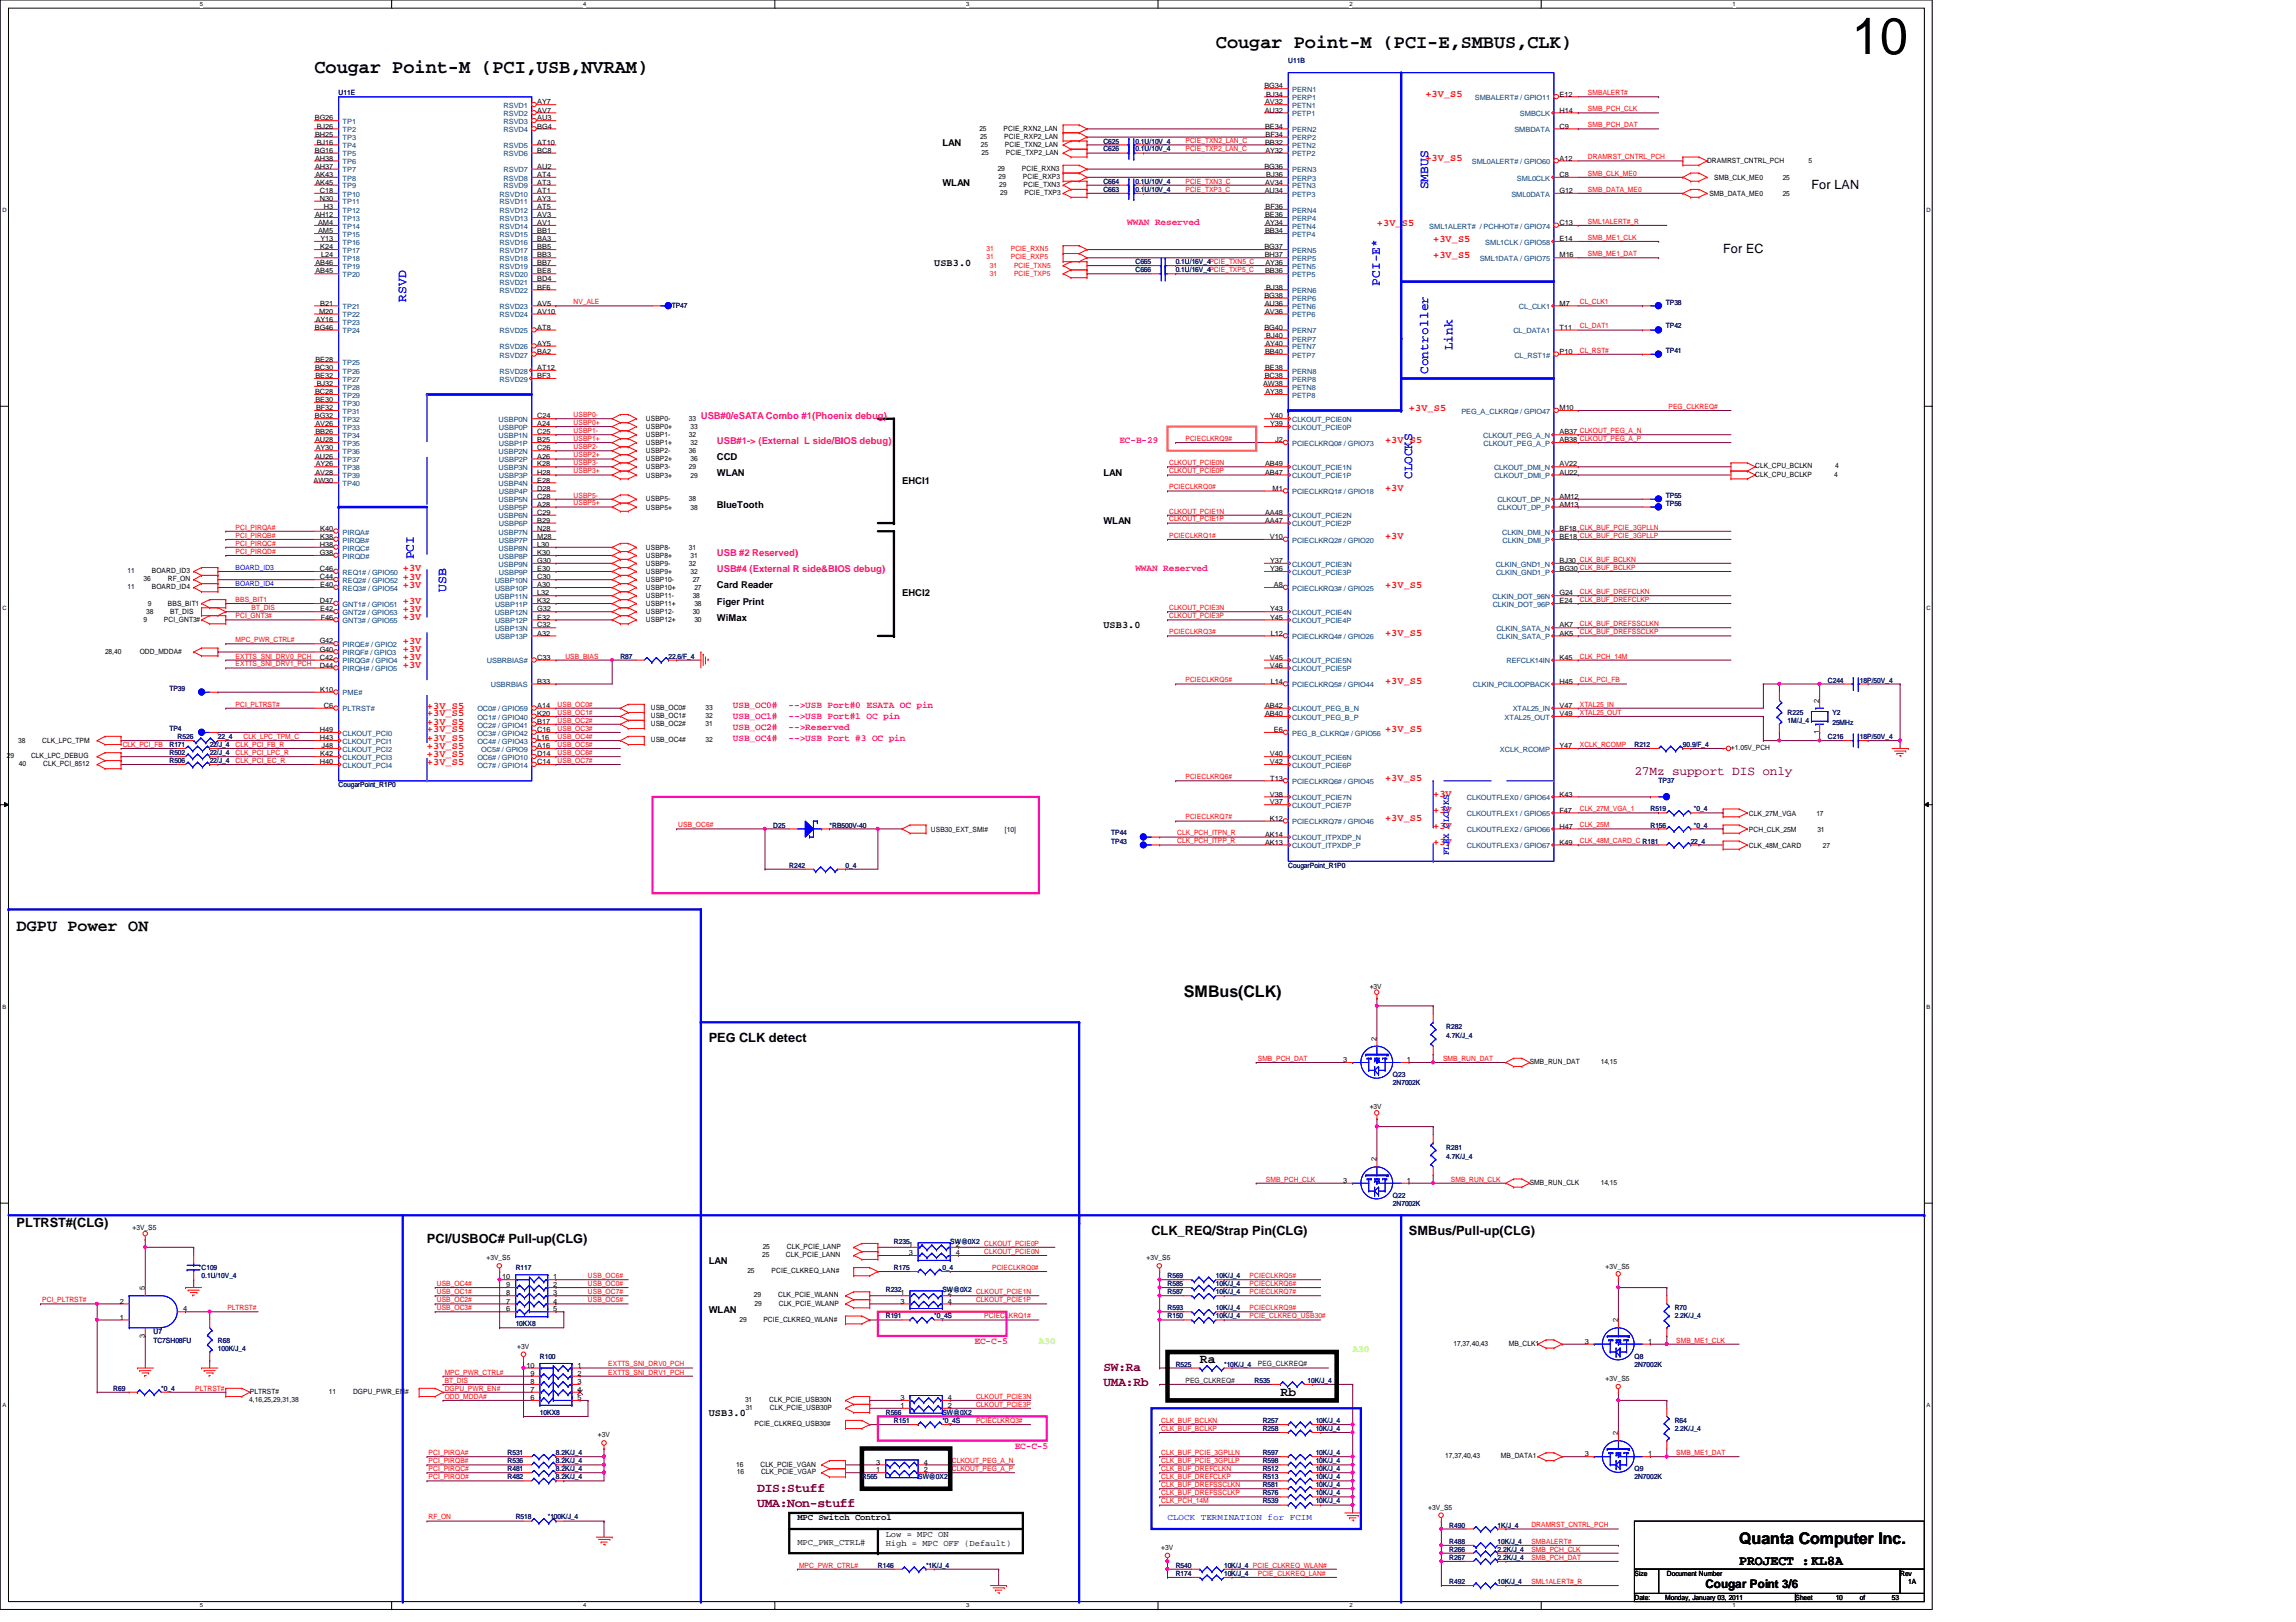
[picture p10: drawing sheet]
<svg xmlns="http://www.w3.org/2000/svg" width="297mm" height="210mm" viewBox="0 0 297 210" stroke-linecap="round" stroke-linejoin="round" font-family="sans-serif">
<defs><g id="words">
<text font-size="6.6" x="239.6" y="7">10</text>
<g font-size="2.5">
<text x="40.7" y="9.4">Cougar Point-M (PCI,USB,NVRAM)</text>
<text x="157.3" y="6.2">Cougar Point-M (PCI-E,SMBUS,CLK)</text>
</g>
<text font-size="2.2" x="2.2" y="120.5">DGPU Power ON</text>
<g font-size="2.1">
<text x="153.2" y="129">SMBus(CLK)</text>
<text x="225" y="199.8">Quanta Computer Inc.</text>
</g>
<g font-size="1.7" fill="#00f">
<text x="184.8" y="24.5" transform="rotate(-90 184.8 24.5)">SMBUS</text>
<text x="52.5" y="39.1" transform="rotate(-90 52.5 39.1)">RSVD</text>
<text x="178.5" y="37" transform="rotate(-90 178.5 37)">PCI-E*</text>
<text x="187.9" y="45.3" transform="rotate(-90 187.9 45.3)">Link</text>
<text x="184.8" y="48.4" transform="rotate(-90 184.8 48.4)">Controller</text>
<text x="182.7" y="62" transform="rotate(-90 182.7 62)">CLOCKS</text>
<text x="53.5" y="72.4" transform="rotate(-90 53.5 72.4)">PCI</text>
<text x="57.7" y="76.6" transform="rotate(-90 57.7 76.6)">USB</text>
</g>
<g font-size="1.7">
<text x="234.4" y="24.4">For LAN</text>
<text x="222.9" y="32.7">For EC</text>
<text x="91.7" y="134.8">PEG CLK detect</text>
<text x="2.2" y="158.8">PLTRST#(CLG)</text>
<text x="55.2" y="160.9">PCI/USBOC# Pull-up(CLG)</text>
<text x="149" y="159.9">CLK_REQ/Strap Pin(CLG)</text>
<text x="182.3" y="159.9">SMBus/Pull-up(CLG)</text>
<text x="155.2" y="176.4">Ra</text>
<text x="165.6" y="180.6">Rb</text>
<text x="225" y="202.5">PROJECT :KL8A</text>
</g>
<g font-size="1.7" fill="#800000">
<text x="211.5" y="100.2">27Mz support DIS only</text>
<text x="142.7" y="177.5">SW:Ra</text>
<text x="142.7" y="179.4">UMA:Rb</text>
<text x="98" y="193.1">DIS:Stuff</text>
<text x="98" y="195">UMA:Non-stuff</text>
</g>
<text font-size="1.5" x="220.6" y="205.5">Cougar Point 3/6</text>
<g font-size="1.3" fill="#f00">
<text x="184.4" y="12.5">+3V_S5</text>
<text x="184.4" y="20.9">+3V_S5</text>
<text x="178.1" y="29.2">+3V_S5</text>
<text x="185.4" y="31.3">+3V_S5</text>
<text x="185.4" y="33.4">+3V_S5</text>
<text x="182.3" y="53.1">+3V_S5</text>
<text x="179.2" y="57.3">+3V_S5</text>
<text x="179.2" y="63.5">+3V</text>
<text x="179.2" y="69.8">+3V</text>
<text x="52.1" y="74">+3V</text>
<text x="52.1" y="75">+3V</text>
<text x="52.1" y="76.1">+3V</text>
<text x="179.2" y="76.1">+3V_S5</text>
<text x="52.1" y="78.1">+3V</text>
<text x="52.1" y="79.2">+3V</text>
<text x="52.1" y="80.2">+3V</text>
<text x="52.1" y="83.4">+3V</text>
<text x="179.2" y="82.3">+3V_S5</text>
<text x="52.1" y="84.4">+3V</text>
<text x="52.1" y="85.4">+3V</text>
<text x="52.1" y="86.5">+3V</text>
<text x="179.2" y="88.6">+3V_S5</text>
<text x="55.2" y="91.7">+3V_S5</text>
<text x="55.2" y="92.7">+3V_S5</text>
<text x="55.2" y="93.8">+3V_S5</text>
<text x="55.2" y="94.8">+3V_S5</text>
<text x="55.2" y="95.8">+3V_S5</text>
<text x="179.2" y="94.8">+3V_S5</text>
<text x="55.2" y="96.9">+3V_S5</text>
<text x="55.2" y="97.9">+3V_S5</text>
<text x="55.2" y="99">+3V_S5</text>
<text x="179.2" y="101">+3V_S5</text>
<text x="179.2" y="106.3">+3V_S5</text>
<text x="185.4" y="103.1">+3V</text>
<text x="185.4" y="105.2">+3V</text>
<text x="185.4" y="107.3">+3V</text>
<text x="185.4" y="109.4">+3V</text>
</g>
<g font-size="1.3">
<text x="120.9" y="34.4">USB3.0</text>
<text x="142.7" y="81.3">USB3.0</text>
<text x="91.7" y="183.3">USB3.0</text>
</g>
<g font-size="1.2">
<text x="121.9" y="18.9">LAN</text>
<text x="121.9" y="24.1">WLAN</text>
<text x="92.7" y="59.5">CCD</text>
<text x="92.7" y="61.6">WLAN</text>
<text x="92.7" y="65.7">BlueTooth</text>
<text x="116.7" y="62.6">EHCI1</text>
<text x="142.7" y="61.6">LAN</text>
<text x="142.7" y="67.8">WLAN</text>
<text x="92.7" y="76.2">Card Reader</text>
<text x="116.7" y="77.2">EHCI2</text>
<text x="92.7" y="78.2">Figer Print</text>
<text x="92.7" y="80.3">WiMax</text>
<text x="91.7" y="163.6">LAN</text>
<text x="91.7" y="169.9">WLAN</text>
</g>
<g font-size="1.2" fill="#ff0080">
<text x="145.8" y="29.2">WWAN Reserved</text>
<text x="90.7" y="54.3">USB#0/eSATA Combo #1(Phoenix debug)</text>
<text x="92.7" y="57.4">USB#1-&gt; (External L side/BIOS debug)</text>
<text x="144.8" y="57.3">EC-B-29</text>
<text x="92.7" y="72">USB #2 Reserved)</text>
<text x="92.7" y="74">USB#4 (External R side&amp;BIOS debug)</text>
<text x="146.9" y="73.9">WWAN Reserved</text>
<text x="94.8" y="91.7">USB_OC0#</text>
<text x="94.8" y="93">USB_OC1#</text>
<text x="94.8" y="94.4">USB_OC2#</text>
<text x="94.8" y="95.8">USB_OC4#</text>
<text x="102" y="91.7">--&gt;USB Port#0 ESATA OC pin</text>
<text x="102" y="93">--&gt;USB Port#1 OC pin</text>
<text x="102" y="94.4">--&gt;Reserved</text>
<text x="102" y="95.8">--&gt;USB Port #3 OC pin</text>
<text x="126.1" y="173.9">EC-C-5</text>
<text x="131.3" y="187.5">EC-C-5</text>
</g>
<g font-size="1.2" fill="#80ff00">
<text x="134.4" y="173.9">A30</text>
<text x="175" y="175">A30</text>
</g>
<g font-size="1.1" fill="#00f">
<text x="187.4" y="110.7" transform="rotate(-90 187.4 110.7)">FLEX CLOCKS</text>
<text x="151" y="196.8">CLOCK TERMINATION for FCIM</text>
</g>
<g font-size="1.1">
<text x="103.2" y="196.8">MPC Switch Control</text>
<text x="103.2" y="199.9">MPC_PWR_CTRL#</text>
<text x="114.6" y="198.8">Low = MPC ON</text>
<text x="114.6" y="200.1">High = MPC OFF (Default)</text>
</g>
<g font-size=".9">
<text x="163.6" y="11.4">BG34</text>
<text x="40.7" y="15.6">BG26</text>
<text x="40.8" y="17.7">BH25</text>
<text x="41" y="16.6">BJ26</text>
<text x="69.5" y="13.5">AY7</text>
<text x="69.5" y="14.6">AV7</text>
<text x="69.5" y="15.6">AU3</text>
<text x="69.5" y="16.6">BG4</text>
<text x="126.7" y="16.9">25</text>
<text x="126.8" y="17.9">25</text>
<text x="129.8" y="16.9">PCIE_RXN2_LAN</text>
<text x="129.9" y="17.9">PCIE_RXP2_LAN</text>
<text x="163.6" y="14.6">AU32</text>
<text x="163.7" y="16.6">BE34</text>
<text x="163.7" y="13.5">AV32</text>
<text x="163.7" y="17.7">BF34</text>
<text x="163.8" y="12.5">BJ34</text>
<text x="201.8" y="12.5">E12</text>
<text x="201.8" y="14.6">H14</text>
<text x="201.8" y="16.6">C9</text>
<text x="40.7" y="19.8">BG16</text>
<text x="40.8" y="20.8">AH38</text>
<text x="40.8" y="21.8">AH37</text>
<text x="40.8" y="22.9">AK43</text>
<text x="40.8" y="23.9">AK45</text>
<text x="41" y="18.7">BJ16</text>
<text x="69.5" y="18.7">AT10</text>
<text x="69.5" y="19.8">BC8</text>
<text x="69.5" y="21.8">AU2</text>
<text x="69.5" y="22.9">AT4</text>
<text x="69.5" y="23.9">AT3</text>
<text x="126.9" y="19">25</text>
<text x="127" y="20">25</text>
<text x="129.1" y="22.1">29</text>
<text x="129.2" y="23.2">29</text>
<text x="130" y="19">PCIE_TXN2_LAN</text>
<text x="130.1" y="20">PCIE_TXP2_LAN</text>
<text x="132.2" y="22.1">PCIE_RXN3</text>
<text x="132.3" y="23.2">PCIE_RXP3</text>
<text x="163.6" y="21.8">BG36</text>
<text x="163.7" y="18.7">BB32</text>
<text x="163.7" y="23.9">AV34</text>
<text x="163.7" y="19.8">AY32</text>
<text x="163.8" y="22.9">BJ36</text>
<text x="201.8" y="20.8">A12</text>
<text x="201.8" y="22.9">C8</text>
<text x="220.8" y="21.1">DRAMRST_CNTRL_PCH</text>
<text x="221.8" y="23.2">SMB_CLK_ME0</text>
<text x="230.6" y="23.2">25</text>
<text x="234" y="21.1">5</text>
<text x="40.8" y="28.1">AH12</text>
<text x="41.1" y="29.1">AM4</text>
<text x="41.4" y="26">N30</text>
<text x="41.4" y="25">C18</text>
<text x="41.9" y="27.1">H3</text>
<text x="69.5" y="25">AT1</text>
<text x="69.5" y="26">AY3</text>
<text x="69.5" y="27.1">AT5</text>
<text x="69.5" y="28.1">AV3</text>
<text x="69.5" y="29.1">AV1</text>
<text x="129.3" y="24.2">29</text>
<text x="129.4" y="25.2">29</text>
<text x="132.4" y="24.2">PCIE_TXN3</text>
<text x="132.5" y="25.2">PCIE_TXP3</text>
<text x="163.6" y="25">AU34</text>
<text x="163.7" y="28.1">BE36</text>
<text x="163.7" y="29.1">AY34</text>
<text x="163.7" y="27.1">BF36</text>
<text x="201.8" y="25">G12</text>
<text x="201.8" y="29.1">C13</text>
<text x="221.1" y="25.4">SMB_DATA_ME0</text>
<text x="230.6" y="25.4">25</text>
<text x="40.8" y="34.3">AB46</text>
<text x="40.8" y="35.4">AB45</text>
<text x="41.1" y="30.2">AM5</text>
<text x="41.4" y="32.3">K24</text>
<text x="41.5" y="31.2">Y13</text>
<text x="41.6" y="33.3">L24</text>
<text x="69.5" y="32.3">BB5</text>
<text x="69.5" y="33.3">BB3</text>
<text x="69.5" y="34.3">BB7</text>
<text x="69.5" y="35.4">BE8</text>
<text x="69.5" y="30.2">BB1</text>
<text x="69.5" y="31.2">BA3</text>
<text x="163.6" y="32.3">BG37</text>
<text x="163.6" y="33.3">BH37</text>
<text x="163.7" y="30.2">BB34</text>
<text x="163.7" y="35.4">BB36</text>
<text x="163.7" y="34.3">AY36</text>
<text x="201.8" y="31.2">E14</text>
<text x="201.8" y="33.3">M16</text>
<text x="40.8" y="41.6">AY16</text>
<text x="41.3" y="40.6">M20</text>
<text x="41.4" y="39.5">B21</text>
<text x="69.5" y="39.5">AV5</text>
<text x="69.5" y="36.4">BD4</text>
<text x="69.5" y="37.5">BF6</text>
<text x="69.5" y="40.6">AV10</text>
<text x="163.6" y="38.5">BG38</text>
<text x="163.6" y="39.5">AU36</text>
<text x="163.7" y="40.6">AV36</text>
<text x="163.8" y="37.5">BJ38</text>
<text x="201.8" y="39.5">M7</text>
<text x="40.7" y="42.7">BG46</text>
<text x="40.8" y="47.9">BC30</text>
<text x="40.8" y="46.8">BE28</text>
<text x="69.5" y="42.7">AT8</text>
<text x="69.5" y="44.7">AY5</text>
<text x="69.5" y="45.8">BA2</text>
<text x="69.5" y="47.9">AT12</text>
<text x="163.6" y="42.7">BG40</text>
<text x="163.7" y="47.9">BE38</text>
<text x="163.7" y="45.8">BB40</text>
<text x="163.7" y="44.7">AY40</text>
<text x="163.8" y="43.7">BJ40</text>
<text x="201.8" y="42.7">T11</text>
<text x="201.8" y="45.8">P10</text>
<text x="40.8" y="51">BC28</text>
<text x="40.8" y="48.9">BE32</text>
<text x="40.8" y="52">BE30</text>
<text x="40.9" y="53.1">BF32</text>
<text x="41" y="50">BJ32</text>
<text x="69.5" y="48.9">BF3</text>
<text x="163.4" y="50">AW38</text>
<text x="163.6" y="48.9">BC38</text>
<text x="163.7" y="51">AY38</text>
<text x="201.8" y="53.1">M10</text>
<text x="40.7" y="54.1">BG32</text>
<text x="40.8" y="57.2">AU28</text>
<text x="40.8" y="59.4">AU26</text>
<text x="40.8" y="55.2">AV26</text>
<text x="40.8" y="56.2">BB26</text>
<text x="40.8" y="58.3">AY30</text>
<text x="69.5" y="54.1">C24</text>
<text x="69.5" y="55.2">A24</text>
<text x="69.5" y="56.2">C25</text>
<text x="69.5" y="57.2">B25</text>
<text x="69.5" y="58.3">C26</text>
<text x="69.5" y="59.4">A26</text>
<text x="83.6" y="54.5">USBP0-</text>
<text x="83.6" y="55.5">USBP0+</text>
<text x="83.6" y="58.7">USBP2-</text>
<text x="83.6" y="59.7">USBP2+</text>
<text x="83.6" y="56.6">USBP1-</text>
<text x="83.6" y="57.6">USBP1+</text>
<text x="89.1" y="54.5">33</text>
<text x="89.1" y="58.7">36</text>
<text x="89.1" y="56.6">32</text>
<text x="89.3" y="55.5">33</text>
<text x="89.3" y="59.7">36</text>
<text x="89.3" y="57.6">32</text>
<text x="164.3" y="54.1">Y40</text>
<text x="164.3" y="55.2">Y39</text>
<text x="165" y="57.2">J2</text>
<text x="201.8" y="56.2">AB37 CLKOUT_PEG_A_N</text>
<text x="201.8" y="57.2">AB38 CLKOUT_PEG_A_P</text>
<text x="40.6" y="62.4">AW30</text>
<text x="40.8" y="61.4">AV28</text>
<text x="40.8" y="60.4">AY26</text>
<text x="69.5" y="60.4">K28</text>
<text x="69.5" y="61.4">H28</text>
<text x="69.5" y="62.4">E28</text>
<text x="69.5" y="63.5">D28</text>
<text x="69.5" y="64.6">C28</text>
<text x="69.5" y="65.6">A28</text>
<text x="83.6" y="60.7">USBP3-</text>
<text x="83.6" y="61.8">USBP3+</text>
<text x="83.6" y="66">USBP5+</text>
<text x="83.6" y="64.9">USBP5-</text>
<text x="89.1" y="60.7">29</text>
<text x="89.1" y="64.9">38</text>
<text x="89.3" y="61.8">29</text>
<text x="89.3" y="66">38</text>
<text x="163.7" y="60.4">AB49</text>
<text x="163.7" y="61.4">AB47</text>
<text x="164.6" y="63.5">M1</text>
<text x="201.8" y="60.4">AV22</text>
<text x="201.8" y="61.4">AU22</text>
<text x="201.8" y="65.6">AM13</text>
<text x="201.8" y="64.6">AM12</text>
<text x="227.1" y="60.6">CLK_CPU_BCLKN</text>
<text x="227.1" y="61.7">CLK_CPU_BCLKP</text>
<text x="237.3" y="61.7">4</text>
<text x="237.4" y="60.6">4</text>
<text x="41.4" y="71.8">G38</text>
<text x="41.4" y="70.8">H38</text>
<text x="41.4" y="68.7">K40</text>
<text x="41.4" y="69.8">K38</text>
<text x="69.5" y="66.6">C29</text>
<text x="69.5" y="67.6">B29</text>
<text x="69.5" y="68.7">N28</text>
<text x="69.5" y="69.8">M28</text>
<text x="69.5" y="70.8">L30</text>
<text x="69.5" y="71.8">K30</text>
<text x="83.6" y="71.2">USBP8-</text>
<text x="89.1" y="71.2">31</text>
<text x="163.7" y="66.6">AA48</text>
<text x="163.7" y="67.6">AA47</text>
<text x="164.3" y="69.8">V10</text>
<text x="201.8" y="68.7">BF18 CLK_BUF_PCIE_3GPLLN</text>
<text x="201.8" y="69.8">BE18 CLK_BUF_PCIE_3GPLLP</text>
<text x="16.5" y="74.2">11</text>
<text x="16.5" y="76.2">11</text>
<text x="18.6" y="75.2">36</text>
<text x="19.6" y="74.2">BOARD_ID3</text>
<text x="19.6" y="76.2">BOARD_ID4</text>
<text x="21.7" y="75.2">RF_ON</text>
<text x="41.4" y="73.9">C46</text>
<text x="41.4" y="75">C44</text>
<text x="41.4" y="76">E40</text>
<text x="69.5" y="72.9">G30</text>
<text x="69.5" y="73.9">E30</text>
<text x="69.5" y="75">C30</text>
<text x="69.5" y="76">A30</text>
<text x="69.5" y="77">L32</text>
<text x="83.6" y="75.3">USBP10-</text>
<text x="83.6" y="76.4">USBP10+</text>
<text x="83.6" y="74.3">USBP9+</text>
<text x="83.6" y="73.2">USBP9-</text>
<text x="83.6" y="72.2">USBP8+</text>
<text x="83.6" y="77.4">USBP11-</text>
<text x="89.1" y="73.2">32</text>
<text x="89.3" y="74.3">32</text>
<text x="89.3" y="72.2">31</text>
<text x="89.6" y="75.3">27</text>
<text x="89.6" y="77.4">38</text>
<text x="89.8" y="76.4">27</text>
<text x="164.3" y="72.9">Y37</text>
<text x="164.3" y="73.9">Y36</text>
<text x="164.8" y="76">A8</text>
<text x="201.8" y="72.9">BJ30 CLK_BUF_BCLKN</text>
<text x="201.8" y="73.9">BG30 CLK_BUF_BCLKP</text>
<text x="201.8" y="77">G24</text>
<text x="18.6" y="80.4">9</text>
<text x="18.9" y="79.5">38</text>
<text x="19.1" y="78.4">9</text>
<text x="21.2" y="80.4">PCI_GNT3#</text>
<text x="21.7" y="78.4">BBS_BIT1</text>
<text x="22" y="79.5">BT_DIS</text>
<text x="41.4" y="83.3">G42</text>
<text x="41.4" y="78.1">D47</text>
<text x="41.4" y="79.1">E42</text>
<text x="41.5" y="80.2">F46</text>
<text x="69.5" y="78.1">K32</text>
<text x="69.5" y="79.1">G32</text>
<text x="69.5" y="80.2">E32</text>
<text x="69.5" y="81.2">C32</text>
<text x="69.5" y="82.3">A32</text>
<text x="83.6" y="78.4">USBP11+</text>
<text x="83.6" y="79.5">USBP12-</text>
<text x="83.6" y="80.5">USBP12+</text>
<text x="89.6" y="79.5">30</text>
<text x="89.8" y="78.4">38</text>
<text x="89.8" y="80.5">30</text>
<text x="164.3" y="79.1">Y43</text>
<text x="164.3" y="80.2">Y45</text>
<text x="164.4" y="82.3">L12</text>
<text x="201.8" y="78.1">E24</text>
<text x="201.8" y="81.2">AK7</text>
<text x="201.8" y="82.3">AK5</text>
<text x="13.6" y="84.6">28,40</text>
<text x="18.1" y="84.6">ODD_MDDA#</text>
<text x="41.4" y="84.3">G40</text>
<text x="41.4" y="85.4">C42</text>
<text x="41.4" y="86.4">D44</text>
<text x="41.4" y="89.5">K10</text>
<text x="69.5" y="85.4">C33</text>
<text x="69.5" y="88.5">B33</text>
<text x="164.3" y="85.4">V45</text>
<text x="164.3" y="86.4">V46</text>
<text x="164.4" y="88.5">L14</text>
<text x="201.8" y="85.4">K45</text>
<text x="201.8" y="88.5">H45</text>
<text x="41.4" y="94.7">H49</text>
<text x="41.4" y="95.8">H43</text>
<text x="41.9" y="91.6">C6</text>
<text x="69.5" y="91.6">A14</text>
<text x="69.5" y="92.7">K20</text>
<text x="69.5" y="93.7">B17</text>
<text x="69.5" y="94.7">C16</text>
<text x="69.5" y="95.8">L16</text>
<text x="84.2" y="91.9">USB_OC0#</text>
<text x="84.2" y="94">USB_OC2#</text>
<text x="84.2" y="92.9">USB_OC1#</text>
<text x="91.3" y="91.9">33</text>
<text x="91.3" y="94">31</text>
<text x="91.3" y="92.9">32</text>
<text x="163.7" y="92.7">AB40</text>
<text x="163.7" y="91.6">AB42</text>
<text x="164.8" y="94.7">E6</text>
<text x="201.8" y="91.6">V47</text>
<text x="201.8" y="92.7">V49</text>
<text x="235.4" y="95" transform="rotate(-90 235.4 95)">1</text>
<text x="235.4" y="90.9" transform="rotate(-90 235.4 90.9)">2</text>
<text x=".9" y="98.1">29</text>
<text x="2.4" y="96.1">38</text>
<text x="2.5" y="99.2">40</text>
<text x="4" y="98.1">CLK_LPC_DEBUG</text>
<text x="5.5" y="96.1">CLK_LPC_TPM</text>
<text x="5.6" y="99.2">CLK_PCI_8512</text>
<text x="41.4" y="98.9">H40</text>
<text x="41.4" y="97.9">K42</text>
<text x="41.6" y="96.8">J48</text>
<text x="69.5" y="96.8">A16</text>
<text x="69.5" y="97.9">D14</text>
<text x="69.5" y="98.9">C14</text>
<text x="84.2" y="96.1">USB_OC4#</text>
<text x="91.3" y="96.1">32</text>
<text x="164.3" y="97.9">V40</text>
<text x="164.3" y="98.9">V42</text>
<text x="164.3" y="101">T13</text>
<text x="201.8" y="96.8">Y47</text>
<text x="223.9" y="97.1">+1.05V_PCH</text>
<text x="120.4" y="107.7">USB30_EXT_SMI#</text>
<text x="130" y="107.7">[10]</text>
<text x="164.3" y="106.2">K12</text>
<text x="164.3" y="103.1">V38</text>
<text x="164.3" y="104.1">V37</text>
<text x="201.8" y="103.1">K43</text>
<text x="201.8" y="105.2">F47</text>
<text x="201.8" y="107.2">H47</text>
<text x="226.3" y="107.6">PCH_CLK_25M</text>
<text x="226.3" y="105.5">CLK_27M_VGA</text>
<text x="235" y="105.5">17</text>
<text x="235.1" y="107.6">31</text>
<text x="163.7" y="108.3">AK14</text>
<text x="163.7" y="109.3">AK13</text>
<text x="201.8" y="109.3">K49</text>
<text x="226.3" y="109.7">CLK_48M_CARD</text>
<text x="235.8" y="109.7">27</text>
<text x="177.2" y="127.9">+3V</text>
<text x="173.8" y="137.5">3</text>
<text x="178.1" y="134.7" transform="rotate(-90 178.1 134.7)">2</text>
<text x="182" y="137.5">1</text>
<text x="197.9" y="137.7">SMB_RUN_DAT</text>
<text x="207.1" y="137.7">14,15</text>
<text x="177.2" y="143.6">+3V</text>
<text x="173.8" y="153.1">3</text>
<text x="178.1" y="150.3" transform="rotate(-90 178.1 150.3)">2</text>
<text x="182" y="153.1">1</text>
<text x="197.9" y="153.3">SMB_RUN_CLK</text>
<text x="207.1" y="153.3">14,15</text>
<text x="17.1" y="159.2">+3V_S5</text>
<text x="98.7" y="161.7">25</text>
<text x="101.8" y="161.7">CLK_PCIE_LANP</text>
<text x="117.6" y="161.4">1</text>
<text x="123.7" y="161.4">2</text>
<text x="18.8" y="167" transform="rotate(-90 18.8 167)">5</text>
<text x="62.9" y="163.1">+3V_S5</text>
<text x="65" y="165.6">10</text>
<text x="65.5" y="166.6">9</text>
<text x="65.5" y="167.6">8</text>
<text x="71.6" y="167.6">3</text>
<text x="71.6" y="166.6">2</text>
<text x="71.6" y="165.6">1</text>
<text x="96.7" y="164.8">25</text>
<text x="97.5" y="167.9">29</text>
<text x="98.6" y="162.7">25</text>
<text x="99.8" y="164.8">PCIE_CLKREQ_LAN#</text>
<text x="100.7" y="167.9">CLK_PCIE_WLANN</text>
<text x="101.7" y="162.7">CLK_PCIE_LANN</text>
<text x="116.5" y="167.6">1</text>
<text x="117.6" y="162.4">3</text>
<text x="122.6" y="167.6">2</text>
<text x="123.7" y="162.4">4</text>
<text x="148.3" y="163.1">+3V_S5</text>
<text x="207.7" y="164.2">+3V_S5</text>
<text x="15.5" y="168.7">2</text>
<text x="15.5" y="170.8">1</text>
<text x="18.8" y="173.1" transform="rotate(-90 18.8 173.1)">3</text>
<text x="23.7" y="169.7">4</text>
<text x="65.5" y="168.7">7</text>
<text x="65.5" y="169.7">6</text>
<text x="71.6" y="168.7">4</text>
<text x="71.6" y="169.7">5</text>
<text x="95.7" y="171">29</text>
<text x="97.6" y="169">29</text>
<text x="98.8" y="171">PCIE_CLKREQ_WLAN#</text>
<text x="100.8" y="169">CLK_PCIE_WLANP</text>
<text x="116.5" y="168.7">3</text>
<text x="122.6" y="168.7">4</text>
<text x="205" y="173.9">3</text>
<text x="209.3" y="171.1" transform="rotate(-90 209.3 171.1)">2</text>
<text x="213.2" y="173.9">1</text>
<text x="66.9" y="174.6">+3V</text>
<text x="68.1" y="177">10</text>
<text x="68.6" y="178.1">9</text>
<text x="68.6" y="179.1">8</text>
<text x="74.7" y="179.1">3</text>
<text x="74.7" y="178.1">2</text>
<text x="74.7" y="177">1</text>
<text x="188" y="174.2">17,37,40,43</text>
<text x="195.2" y="174.2">MB_CLK1</text>
<text x="207.7" y="178.7">+3V_S5</text>
<text x="32.3" y="181.4">4,16,25,29,31,38</text>
<text x="32.3" y="180.4">PLTRST#</text>
<text x="42.5" y="180.4">11</text>
<text x="45.7" y="180.4">DGPU_PWR_EN#</text>
<text x="68.6" y="180.1">7</text>
<text x="68.6" y="181.2">6</text>
<text x="74.7" y="180.1">4</text>
<text x="74.7" y="181.2">5</text>
<text x="96.4" y="181.4">31</text>
<text x="96.5" y="182.5">31</text>
<text x="97.6" y="184.6">PCIE_CLKREQ_USB30#</text>
<text x="99.5" y="181.4">CLK_PCIE_USB30N</text>
<text x="99.6" y="182.5">CLK_PCIE_USB30P</text>
<text x="116.5" y="182.2">1</text>
<text x="116.5" y="181.2">3</text>
<text x="122.6" y="182.2">2</text>
<text x="122.6" y="181.2">4</text>
<text x="209.3" y="185.7" transform="rotate(-90 209.3 185.7)">2</text>
<text x="77.3" y="186">+3V</text>
<text x="95.2" y="189.8">16</text>
<text x="95.3" y="190.8">16</text>
<text x="98.4" y="189.8">CLK_PCIE_VGAN</text>
<text x="98.5" y="190.8">CLK_PCIE_VGAP</text>
<text x="113.4" y="190.5">1</text>
<text x="113.4" y="189.5">3</text>
<text x="119.5" y="190.5">2</text>
<text x="119.5" y="189.5">4</text>
<text x="187" y="188.7">17,37,40,43</text>
<text x="194.2" y="188.7">MB_DATA1</text>
<text x="205" y="188.5">3</text>
<text x="213.2" y="188.5">1</text>
<text x="184.8" y="195.4">+3V_S5</text>
<text x="150.2" y="200.6">+3V</text>
<text x="211.5" y="203.9">Size</text>
<text x="215.6" y="203.9">Document Number</text>
<text x="245.8" y="203.9">Rev</text>
<text x="211.5" y="207.1">Date:</text>
<text x="215.4" y="207.1">Monday, January 03, 2011</text>
<text x="232.3" y="207.1">Sheet</text>
<text x="237.5" y="207.1">10</text>
<text x="240.6" y="207.1">of</text>
<text x="244.8" y="207.1">53</text>
<text x="246.9" y="205">1A</text>
</g>
<g font-size=".9" fill="#000080">
<text x="166.7" y="8.2">U11B</text>
<text x="43.8" y="12.3">U11E</text>
<text x="142.7" y="23.8">C664</text>
<text x="142.7" y="18.6">C625</text>
<text x="142.7" y="19.6">C626</text>
<text x="146.9" y="23.8">0.1U/10V_4</text>
<text x="146.9" y="18.6">0.1U/10V_4</text>
<text x="146.9" y="19.6">0.1U/10V_4</text>
<text x="142.7" y="24.8">C663</text>
<text x="146.9" y="24.8">0.1U/10V_4</text>
<text x="146.9" y="35.2">C666</text>
<text x="146.9" y="34.2">C665</text>
<text x="152.1" y="35.2">0.1U/16V_4PCIE_TXP5_C</text>
<text x="152.1" y="34.2">0.1U/16V_4PCIE_TXN5_C</text>
<text x="86.9" y="39.9">TP47</text>
<text x="215.5" y="39.4">TP38</text>
<text x="215.5" y="42.5">TP42</text>
<text x="215.5" y="45.6">TP41</text>
<text x="215.5" y="64.4">TP55</text>
<text x="215.5" y="65.4">TP56</text>
<text x="21.9" y="89.4">TP39</text>
<text x="80.3" y="85.2">R87</text>
<text x="86.5" y="85.2">22.6/F_4</text>
<text x="236.5" y="88.3">C244</text>
<text x="240.6" y="88.3">18P/50V_4</text>
<text x="21.9" y="94.6">TP4</text>
<text x="23" y="95.6">R526</text>
<text x="28.2" y="95.6">22_4</text>
<text x="231.3" y="92.5">R225</text>
<text x="231.3" y="93.6">1M/J_4</text>
<text x="236.5" y="95.6">C216</text>
<text x="237.1" y="92.5">Y2</text>
<text x="237.1" y="93.8">25MHz</text>
<text x="240.6" y="95.6">18P/50V_4</text>
<text x="21.9" y="97.7">R502</text>
<text x="21.9" y="96.7">R171</text>
<text x="21.9" y="98.8">R506</text>
<text x="27.1" y="97.7">22/J_4</text>
<text x="27.1" y="96.7">22/J_4</text>
<text x="27.1" y="98.8">22/J_4</text>
<text x="43.8" y="101.9">CougarPoint_R1P0</text>
<text x="211.5" y="96.7">R212</text>
<text x="214.6" y="101.3">TP37</text>
<text x="217.7" y="96.7">90.9/F_4</text>
<text x="100" y="107.1">D25</text>
<text x="107.3" y="107.1">*RB500V-40</text>
<text x="213.5" y="105">R519</text>
<text x="213.5" y="107.1">R156</text>
<text x="219.2" y="105">*0_4</text>
<text x="219.2" y="107.1">*0_4</text>
<text x="102.1" y="112.3">R242</text>
<text x="109.4" y="112.3">0_4</text>
<text x="143.8" y="109.2">TP43</text>
<text x="143.8" y="108.1">TP44</text>
<text x="166.7" y="112.3">CougarPoint_R1P0</text>
<text x="218.7" y="109.2">22_4</text>
<text x="187.1" y="133.1">R282</text>
<text x="187.1" y="134.4">4.7K/J_4</text>
<text x="180.2" y="139.4">Q23</text>
<text x="180.2" y="140.4">2N7002K</text>
<text x="187.1" y="148.8">R281</text>
<text x="187.1" y="150">4.7K/J_4</text>
<text x="180.2" y="155">Q22</text>
<text x="115.7" y="161">R235</text>
<text x="122.9" y="161">SW@0X2 CLKOUT_PCIE0P</text>
<text x="180.2" y="156">2N7002K</text>
<text x="26.1" y="164.4">C109</text>
<text x="26.1" y="165.4">0.1U/10V_4</text>
<text x="66.7" y="164.4">R117</text>
<text x="114.6" y="167.3">R232</text>
<text x="115.7" y="164.4">R175</text>
<text x="121.9" y="167.3">SW@0X2 CLKOUT_PCIE1N</text>
<text x="121.9" y="164.4">0_4</text>
<text x="151" y="165.4">R569</text>
<text x="151" y="166.5">R585</text>
<text x="151" y="167.5">R587</text>
<text x="157.3" y="165.4">10K/J_4</text>
<text x="157.3" y="166.5">10K/J_4</text>
<text x="157.3" y="167.5">10K/J_4</text>
<text x="19.9" y="172.7">U7</text>
<text x="19.9" y="173.7">TC7SH08FU</text>
<text x="28.2" y="173.7">R68</text>
<text x="66.7" y="171.7">10KX8</text>
<text x="114.6" y="170.6">R191</text>
<text x="120.9" y="170.6">*0_4S</text>
<text x="151" y="169.6">R593</text>
<text x="151" y="170.6">R150</text>
<text x="157.3" y="169.6">10K/J_4</text>
<text x="157.3" y="170.6">10K/J_4</text>
<text x="216.7" y="169.6">R70</text>
<text x="216.7" y="170.6">2.2K/J_4</text>
<text x="28.2" y="174.8">100K/J_4</text>
<text x="69.8" y="175.8">R100</text>
<text x="152.1" y="176.9">R525</text>
<text x="158.4" y="176.9">*10K/J_4</text>
<text x="162.3" y="178.9">R535</text>
<text x="169.2" y="178.9">10K/J_4</text>
<text x="211.5" y="175.8">Q8</text>
<text x="211.5" y="176.9">2N7002K</text>
<text x="14.6" y="180">R69</text>
<text x="20.9" y="180">*0_4</text>
<text x="69.8" y="183.1">10KX8</text>
<text x="114.6" y="183.1">R566</text>
<text x="115.7" y="184.1">R151</text>
<text x="121.9" y="183.1">SW@0X2</text>
<text x="121.9" y="184.1">*0_4S</text>
<text x="163.4" y="184.1">R257</text>
<text x="163.4" y="185.2">R258</text>
<text x="170.2" y="184.1">10K/J_4</text>
<text x="170.2" y="185.2">10K/J_4</text>
<text x="216.7" y="184.1">R64</text>
<text x="216.7" y="185.2">2.2K/J_4</text>
<text x="65.7" y="188.3">R531</text>
<text x="65.7" y="190.4">R481</text>
<text x="65.7" y="191.4">R482</text>
<text x="65.7" y="189.4">R536</text>
<text x="71.9" y="188.3">8.2K/J_4</text>
<text x="71.9" y="190.4">8.2K/J_4</text>
<text x="71.9" y="191.4">8.2K/J_4</text>
<text x="71.9" y="189.4">8.2K/J_4</text>
<text x="111.5" y="191.4">R565</text>
<text x="118.8" y="191.4">SW@0X2</text>
<text x="163.4" y="190.4">R512</text>
<text x="163.4" y="188.3">R597</text>
<text x="163.4" y="191.4">R513</text>
<text x="163.4" y="189.4">R598</text>
<text x="170.2" y="190.4">10K/J_4</text>
<text x="170.2" y="188.3">10K/J_4</text>
<text x="170.2" y="191.4">10K/J_4</text>
<text x="170.2" y="189.4">10K/J_4</text>
<text x="211.5" y="190.4">Q9</text>
<text x="211.5" y="191.4">2N7002K</text>
<text x="66.7" y="196.6">R518</text>
<text x="70.9" y="196.6">*100K/J_4</text>
<text x="163.4" y="194.6">R539</text>
<text x="163.4" y="193.5">R576</text>
<text x="163.4" y="192.5">R581</text>
<text x="170.2" y="194.6">10K/J_4</text>
<text x="170.2" y="193.5">10K/J_4</text>
<text x="170.2" y="192.5">10K/J_4</text>
<text x="187.5" y="197.7">R490</text>
<text x="193.8" y="197.7">1K/J_4</text>
<text x="113.6" y="202.9">R146</text>
<text x="119.8" y="202.9">*1K/J_4</text>
<text x="152.1" y="203.9">R174</text>
<text x="152.1" y="202.9">R540</text>
<text x="158.4" y="203.9">10K/J_4</text>
<text x="158.4" y="202.9">10K/J_4 PCIE_CLKREQ_WLAN#</text>
<text x="187.5" y="200.8">R266</text>
<text x="187.5" y="199.8">R488</text>
<text x="187.5" y="201.8">R267</text>
<text x="193.8" y="200.8">2.2K/J_4</text>
<text x="193.8" y="199.8">10K/J_4</text>
<text x="193.8" y="201.8">2.2K/J_4</text>
<text x="187.5" y="205">R492</text>
<text x="193.8" y="205">10K/J_4</text>
</g>
<g font-size=".9" fill="#004080">
<text x="167.2" y="11.9">PERN1</text>
<text x="44.3" y="16">TP1</text>
<text x="44.3" y="17.1">TP2</text>
<text x="65.1" y="14">RSVD1</text>
<text x="65.1" y="15">RSVD2</text>
<text x="65.1" y="16">RSVD3</text>
<text x="65.1" y="17.1">RSVD4</text>
<text x="167.2" y="13">PERP1</text>
<text x="167.2" y="17.1">PERN2</text>
<text x="167.2" y="14">PETN1</text>
<text x="167.2" y="15">PETP1</text>
<text x="190.8" y="13">SMBALERT# / GPIO11</text>
<text x="195.9" y="17.1">SMBDATA</text>
<text x="196.6" y="15">SMBCLK</text>
<text x="44.3" y="18.2">TP3</text>
<text x="44.3" y="21.3">TP6</text>
<text x="44.3" y="22.3">TP7</text>
<text x="44.3" y="23.4">TP8</text>
<text x="44.3" y="19.2">TP4</text>
<text x="44.3" y="20.2">TP5</text>
<text x="65.1" y="19.2">RSVD5</text>
<text x="65.1" y="20.2">RSVD6</text>
<text x="65.1" y="22.3">RSVD7</text>
<text x="65.1" y="23.4">RSVD8</text>
<text x="167.2" y="18.2">PERP2</text>
<text x="167.2" y="22.3">PERN3</text>
<text x="167.2" y="23.4">PERP3</text>
<text x="167.2" y="19.2">PETN2</text>
<text x="167.2" y="20.2">PETP2</text>
<text x="190.4" y="21.3">SML0ALERT# / GPIO60</text>
<text x="196.3" y="23.4">SML0CLK</text>
<text x="44.3" y="24.4">TP9</text>
<text x="44.3" y="29.6">TP14</text>
<text x="44.3" y="28.6">TP13</text>
<text x="44.3" y="27.5">TP12</text>
<text x="44.3" y="26.5">TP11</text>
<text x="44.3" y="25.4">TP10</text>
<text x="64.6" y="25.4">RSVD10</text>
<text x="64.6" y="26.5">RSVD11</text>
<text x="64.6" y="27.5">RSVD12</text>
<text x="64.6" y="28.6">RSVD13</text>
<text x="64.6" y="29.6">RSVD14</text>
<text x="65.1" y="24.4">RSVD9</text>
<text x="167.2" y="27.5">PERN4</text>
<text x="167.2" y="28.6">PERP4</text>
<text x="167.2" y="24.4">PETN3</text>
<text x="167.2" y="25.4">PETP3</text>
<text x="167.2" y="29.6">PETN4</text>
<text x="184.9" y="29.6">SML1ALERT# / PCHHOT# / GPIO74</text>
<text x="195.5" y="25.4">SML0DATA</text>
<text x="44.3" y="31.7">TP16</text>
<text x="44.3" y="32.7">TP17</text>
<text x="44.3" y="33.8">TP18</text>
<text x="44.3" y="34.8">TP19</text>
<text x="44.3" y="35.9">TP20</text>
<text x="44.3" y="30.6">TP15</text>
<text x="64.6" y="32.7">RSVD17</text>
<text x="64.6" y="33.8">RSVD18</text>
<text x="64.6" y="34.8">RSVD19</text>
<text x="64.6" y="35.9">RSVD20</text>
<text x="64.6" y="30.6">RSVD15</text>
<text x="64.6" y="31.7">RSVD16</text>
<text x="167.2" y="32.7">PERN5</text>
<text x="167.2" y="33.8">PERP5</text>
<text x="167.2" y="30.6">PETP4</text>
<text x="167.2" y="34.8">PETN5</text>
<text x="167.2" y="35.9">PETP5</text>
<text x="191.4" y="33.8">SML1DATA / GPIO75</text>
<text x="192.1" y="31.7">SML1CLK / GPIO58</text>
<text x="44.3" y="40">TP21</text>
<text x="44.3" y="41.1">TP22</text>
<text x="64.6" y="40">RSVD23</text>
<text x="64.6" y="36.9">RSVD21</text>
<text x="64.6" y="37.9">RSVD22</text>
<text x="64.6" y="41.1">RSVD24</text>
<text x="167.2" y="37.9">PERN6</text>
<text x="167.2" y="39">PERP6</text>
<text x="167.2" y="40">PETN6</text>
<text x="167.2" y="41.1">PETP6</text>
<text x="196.5" y="40">CL_CLK1</text>
<text x="44.3" y="42.1">TP23</text>
<text x="44.3" y="47.3">TP25</text>
<text x="44.3" y="43.1">TP24</text>
<text x="64.6" y="43.1">RSVD25</text>
<text x="64.6" y="45.2">RSVD26</text>
<text x="64.6" y="46.3">RSVD27</text>
<text x="167.2" y="43.1">PERN7</text>
<text x="167.2" y="44.2">PERP7</text>
<text x="167.2" y="45.2">PETN7</text>
<text x="167.2" y="46.3">PETP7</text>
<text x="195.8" y="43.1">CL_DATA1</text>
<text x="195.9" y="46.3">CL_RST1#</text>
<text x="44.3" y="48.3">TP26</text>
<text x="44.3" y="49.4">TP27</text>
<text x="44.3" y="50.4">TP28</text>
<text x="44.3" y="51.5">TP29</text>
<text x="44.3" y="52.5">TP30</text>
<text x="44.3" y="53.6">TP31</text>
<text x="64.6" y="48.3">RSVD28</text>
<text x="64.6" y="49.4">RSVD29</text>
<text x="167.2" y="48.3">PERN8</text>
<text x="167.2" y="49.4">PERP8</text>
<text x="167.2" y="50.4">PETN8</text>
<text x="167.2" y="51.5">PETP8</text>
<text x="189.1" y="53.6">PEG_A_CLKRQ# / GPIO47</text>
<text x="44.3" y="54.6">TP32</text>
<text x="44.3" y="55.6">TP33</text>
<text x="44.3" y="56.7">TP34</text>
<text x="44.3" y="57.7">TP35</text>
<text x="44.3" y="58.8">TP36</text>
<text x="44.3" y="59.8">TP37</text>
<text x="64.5" y="54.6">USBP0N</text>
<text x="64.5" y="56.7">USBP1N</text>
<text x="64.5" y="58.8">USBP2N</text>
<text x="64.6" y="55.6">USBP0P</text>
<text x="64.6" y="57.7">USBP1P</text>
<text x="64.6" y="59.8">USBP2P</text>
<text x="167.2" y="54.6">CLKOUT_PCIE0N</text>
<text x="167.2" y="55.6">CLKOUT_PCIE0P</text>
<text x="167.2" y="57.7">PCIECLKRQ0# / GPIO73</text>
<text x="191.9" y="56.7">CLKOUT_PEG_A_N</text>
<text x="191.9" y="57.7">CLKOUT_PEG_A_P</text>
<text x="44.3" y="60.8">TP38</text>
<text x="44.3" y="61.9">TP39</text>
<text x="44.3" y="62.9">TP40</text>
<text x="64.5" y="60.8">USBP3N</text>
<text x="64.5" y="62.9">USBP4N</text>
<text x="64.5" y="65">USBP5N</text>
<text x="64.6" y="61.9">USBP3P</text>
<text x="64.6" y="64">USBP4P</text>
<text x="167.2" y="60.8">CLKOUT_PCIE1N</text>
<text x="167.2" y="61.9">CLKOUT_PCIE1P</text>
<text x="167.2" y="64">PCIECLKRQ1# / GPIO18</text>
<text x="193.3" y="60.8">CLKOUT_DMI_N</text>
<text x="193.3" y="61.9">CLKOUT_DMI_P</text>
<text x="193.7" y="65">CLKOUT_DP_N</text>
<text x="44.3" y="69.2">PIRQA#</text>
<text x="44.3" y="70.2">PIRQB#</text>
<text x="44.3" y="71.2">PIRQC#</text>
<text x="64.5" y="67.1">USBP6N</text>
<text x="64.5" y="69.2">USBP7N</text>
<text x="64.5" y="71.2">USBP8N</text>
<text x="64.6" y="66">USBP5P</text>
<text x="64.6" y="68.1">USBP6P</text>
<text x="64.6" y="70.2">USBP7P</text>
<text x="167.2" y="67.1">CLKOUT_PCIE2N</text>
<text x="167.2" y="68.1">CLKOUT_PCIE2P</text>
<text x="167.2" y="70.2">PCIECLKRQ2# / GPIO20</text>
<text x="193.8" y="66">CLKOUT_DP_P</text>
<text x="194.3" y="69.2">CLKIN_DMI_N</text>
<text x="194.4" y="70.2">CLKIN_DMI_P</text>
<text x="44.3" y="72.3">PIRQD#</text>
<text x="44.3" y="74.4">REQ1# / GPIO50</text>
<text x="44.3" y="75.4">REQ2# / GPIO52</text>
<text x="44.3" y="76.5">REQ3# / GPIO54</text>
<text x="64" y="75.4">USBP10N</text>
<text x="64" y="77.5">USBP11N</text>
<text x="64" y="76.5">USBP10P</text>
<text x="64.5" y="73.3">USBP9N</text>
<text x="64.6" y="72.3">USBP8P</text>
<text x="64.6" y="74.4">USBP9P</text>
<text x="167.2" y="73.3">CLKOUT_PCIE3N</text>
<text x="167.2" y="74.4">CLKOUT_PCIE3P</text>
<text x="167.2" y="76.5">PCIECLKRQ3# / GPIO25</text>
<text x="193.1" y="77.5">CLKIN_DOT_96N</text>
<text x="193.5" y="73.3">CLKIN_GND1_N</text>
<text x="193.5" y="74.4">CLKIN_GND1_P</text>
<text x="44.3" y="78.5">GNT1# / GPIO51</text>
<text x="44.3" y="79.6">GNT2# / GPIO53</text>
<text x="44.3" y="80.6">GNT3# / GPIO55</text>
<text x="44.3" y="83.7">PIRQE# / GPIO2</text>
<text x="64" y="79.6">USBP12N</text>
<text x="64" y="81.7">USBP13N</text>
<text x="64" y="78.5">USBP11P</text>
<text x="64" y="80.6">USBP12P</text>
<text x="64" y="82.7">USBP13P</text>
<text x="167.2" y="79.6">CLKOUT_PCIE4N</text>
<text x="167.2" y="80.6">CLKOUT_PCIE4P</text>
<text x="167.2" y="82.7">PCIECLKRQ4# / GPIO26</text>
<text x="193.1" y="78.5">CLKIN_DOT_96P</text>
<text x="193.6" y="81.7">CLKIN_SATA_N</text>
<text x="193.6" y="82.7">CLKIN_SATA_P</text>
<text x="44.3" y="84.8">PIRQF# / GPIO3</text>
<text x="44.3" y="85.9">PIRQG# / GPIO4</text>
<text x="44.3" y="86.9">PIRQH# / GPIO5</text>
<text x="63" y="85.9">USBRBIAS#</text>
<text x="63.5" y="88.9">USBRBIAS</text>
<text x="167.2" y="85.9">CLKOUT_PCIE5N</text>
<text x="167.2" y="86.9">CLKOUT_PCIE5P</text>
<text x="167.2" y="88.9">PCIECLKRQ5# / GPIO44</text>
<text x="190.5" y="88.9">CLKIN_PCILOOPBACK</text>
<text x="194.9" y="85.9">REFCLK14IN</text>
<text x="44.3" y="90">PME#</text>
<text x="44.3" y="95.2">CLKOUT_PCI0</text>
<text x="44.3" y="92.1">PLTRST#</text>
<text x="61.8" y="92.1">OC0# / GPIO59</text>
<text x="61.8" y="93.1">OC1# / GPIO40</text>
<text x="61.8" y="94.1">OC2# / GPIO41</text>
<text x="61.8" y="95.2">OC3# / GPIO42</text>
<text x="167.2" y="95.2">PEG_B_CLKRQ# / GPIO56</text>
<text x="167.2" y="93.1">CLKOUT_PEG_B_P</text>
<text x="167.2" y="92.1">CLKOUT_PEG_B_N</text>
<text x="194.6" y="93.1">XTAL25_OUT</text>
<text x="195.7" y="92.1">XTAL25_IN</text>
<text x="44.3" y="96.3">CLKOUT_PCI1</text>
<text x="44.3" y="97.3">CLKOUT_PCI2</text>
<text x="44.3" y="99.4">CLKOUT_PCI4</text>
<text x="44.3" y="98.3">CLKOUT_PCI3</text>
<text x="61.8" y="96.3">OC4# / GPIO43</text>
<text x="61.8" y="98.3">OC6# / GPIO10</text>
<text x="61.8" y="99.4">OC7# / GPIO14</text>
<text x="62.3" y="97.3">OC5# / GPIO9</text>
<text x="167.2" y="98.3">CLKOUT_PCIE6N</text>
<text x="167.2" y="99.4">CLKOUT_PCIE6P</text>
<text x="167.2" y="101.5">PCIECLKRQ6# / GPIO45</text>
<text x="194.1" y="97.3">XCLK_RCOMP</text>
<text x="167.2" y="106.7">PCIECLKRQ7# / GPIO46</text>
<text x="167.2" y="103.5">CLKOUT_PCIE7N</text>
<text x="167.2" y="104.6">CLKOUT_PCIE7P</text>
<text x="189.8" y="103.5">CLKOUTFLEX0 / GPIO64</text>
<text x="189.8" y="105.6">CLKOUTFLEX1 / GPIO65</text>
<text x="189.8" y="107.7">CLKOUTFLEX2 / GPIO66</text>
<text x="167.2" y="108.8">CLKOUT_ITPXDP_N</text>
<text x="167.2" y="109.8">CLKOUT_ITPXDP_P</text>
<text x="189.8" y="109.8">CLKOUTFLEX3 / GPIO67</text>
</g>
<g font-size=".9" fill="#f00">
<text x="205.4" y="14.4">SMB_PCH_CLK</text>
<text x="205.4" y="16.5">SMB_PCH_DAT</text>
<text x="205.4" y="12.3">SMBALERT#</text>
<text x="153.4" y="23.7">PCIE_TXN3_C</text>
<text x="153.4" y="18.5">PCIE_TXN2_LAN_C</text>
<text x="153.4" y="19.6">PCIE_TXP2_LAN_C</text>
<text x="205.4" y="22.7">SMB_CLK_ME0</text>
<text x="205.4" y="20.6">DRAMRST_CNTRL_PCH</text>
<text x="153.4" y="24.8">PCIE_TXP3_C</text>
<text x="205.4" y="29">SML1ALERT#_R</text>
<text x="205.4" y="24.8">SMB_DATA_ME0</text>
<text x="127.6" y="32.5">31</text>
<text x="127.6" y="33.6">31</text>
<text x="128.1" y="34.7">31</text>
<text x="128.1" y="35.8">31</text>
<text x="130.8" y="32.5">PCIE_RXN5</text>
<text x="130.8" y="33.6">PCIE_RXP5</text>
<text x="131.2" y="34.7">PCIE_TXN5</text>
<text x="131.2" y="35.8">PCIE_TXP5</text>
<text x="205.4" y="33.1">SMB_ME1_DAT</text>
<text x="205.4" y="31">SMB_ME1_CLK</text>
<text x="74.2" y="39.4">NV_ALE</text>
<text x="204.4" y="39.4">CL_CLK1</text>
<text x="204.4" y="45.6">CL_RST#</text>
<text x="204.4" y="42.5">CL_DAT1</text>
<text x="74.2" y="54">USBP0-</text>
<text x="215.9" y="52.9">PEG_CLKREQ#</text>
<text x="74.2" y="58.1">USBP2-</text>
<text x="74.2" y="55">USBP0+</text>
<text x="74.2" y="59.2">USBP2+</text>
<text x="74.2" y="56">USBP1-</text>
<text x="74.2" y="57.1">USBP1+</text>
<text x="153.4" y="57.1">PCIECLKRQ9#</text>
<text x="74.2" y="60.2">USBP3-</text>
<text x="74.2" y="61.3">USBP3+</text>
<text x="74.2" y="64.4">USBP5-</text>
<text x="74.2" y="65.4">USBP5+</text>
<text x="151.3" y="61.3">CLKOUT_PCIE0P</text>
<text x="151.3" y="60.2">CLKOUT_PCIE0N</text>
<text x="151.3" y="63.3">PCIECLKRQ0#</text>
<text x="30.5" y="68.5">PCI_PIRQA#</text>
<text x="30.5" y="69.6">PCI_PIRQB#</text>
<text x="30.5" y="70.6">PCI_PIRQC#</text>
<text x="30.5" y="71.7">PCI_PIRQD#</text>
<text x="151.3" y="67.5">CLKOUT_PCIE1P</text>
<text x="151.3" y="66.5">CLKOUT_PCIE1N</text>
<text x="151.3" y="69.6">PCIECLKRQ1#</text>
<text x="30.5" y="77.9">BBS_BIT1</text>
<text x="204.4" y="76.9">CLK_BUF_DREFCLKN</text>
<text x="204.4" y="77.9">CLK_BUF_DREFCLKP</text>
<text x="30.5" y="80">PCI_GNT3#</text>
<text x="30.5" y="83.1">MPC_PWR_CTRL#</text>
<text x="32.6" y="79">BT_DIS</text>
<text x="151.3" y="80">CLKOUT_PCIE3P</text>
<text x="151.3" y="79">CLKOUT_PCIE3N</text>
<text x="151.3" y="82.1">PCIECLKRQ3#</text>
<text x="204.4" y="82.1">CLK_BUF_DREFSSCLKP</text>
<text x="204.4" y="81">CLK_BUF_DREFSSCLKN</text>
<text x="30.5" y="86.2">EXTTS_SNI_DRV1_PCH</text>
<text x="30.5" y="85.2">EXTTS_SNI_DRV0_PCH</text>
<text x="73.1" y="85.2">USB_BIAS</text>
<text x="153.4" y="88.3">PCIECLKRQ5#</text>
<text x="204.4" y="85.2">CLK_PCH_14M</text>
<text x="204.4" y="88.3">CLK_PCI_FB</text>
<text x="30.5" y="91.4">PCI_PLTRST#</text>
<text x="31.5" y="95.6">CLK_LPC_TPM_C</text>
<text x="72.1" y="95.6">USB_OC4#</text>
<text x="72.1" y="94.6">USB_OC3#</text>
<text x="72.1" y="91.4">USB_OC0#</text>
<text x="72.1" y="92.5">USB_OC1#</text>
<text x="72.1" y="93.5">USB_OC2#</text>
<text x="204.4" y="91.4">XTAL25_IN</text>
<text x="204.4" y="92.5">XTAL25_OUT</text>
<text x="15.9" y="96.6">CLK_PCI_FB</text>
<text x="30.5" y="96.6">CLK_PCI_FB_R</text>
<text x="30.5" y="97.7">CLK_PCI_LPC_R</text>
<text x="30.5" y="98.7">CLK_PCI_EC_R</text>
<text x="72.1" y="97.7">USB_OC6#</text>
<text x="72.1" y="96.6">USB_OC5#</text>
<text x="72.1" y="98.7">USB_OC7#</text>
<text x="153.4" y="100.8">PCIECLKRQ6#</text>
<text x="204.4" y="96.6">XCLK_RCOMP</text>
<text x="87.8" y="107.1">USB_OC6#</text>
<text x="153.4" y="106">PCIECLKRQ7#</text>
<text x="204.4" y="107.1">CLK_25M</text>
<text x="204.4" y="105">CLK_27M_VGA_1</text>
<text x="152.3" y="109.1">CLK_PCH_ITPP_R</text>
<text x="152.3" y="108.1">CLK_PCH_ITPN_R</text>
<text x="204.4" y="109.1">CLK_48M_CARD_C R181</text>
<text x="162.7" y="137.3">SMB_PCH_DAT</text>
<text x="186.7" y="137.3">SMB_RUN_DAT</text>
<text x="163.8" y="152.9">SMB_PCH_CLK</text>
<text x="187.7" y="152.9">SMB_RUN_CLK</text>
<text x="56.5" y="166.4">USB_OC4#</text>
<text x="56.5" y="167.5">USB_OC1#</text>
<text x="76.1" y="166.4">USB_OC0#</text>
<text x="76.1" y="165.4">USB_OC6#</text>
<text x="76.1" y="167.5">USB_OC7#</text>
<text x="127.3" y="162.3">CLKOUT_PCIE0N</text>
<text x="128.4" y="164.3">PCIECLKRQ0#</text>
<text x="161.7" y="166.4">PCIECLKRQ6#</text>
<text x="161.7" y="167.5">PCIECLKRQ7#</text>
<text x="161.7" y="165.4">PCIECLKRQ5#</text>
<text x="5.5" y="168.5">PCI_PLTRST#</text>
<text x="29.4" y="169.5">PLTRST#</text>
<text x="56.5" y="168.5">USB_OC2#</text>
<text x="56.5" y="169.5">USB_OC3#</text>
<text x="76.1" y="168.5">USB_OC5#</text>
<text x="126.3" y="168.5">CLKOUT_PCIE1P</text>
<text x="127.3" y="170.6">PCIECLKRQ1#</text>
<text x="161.7" y="170.6">PCIE_CLKREQ_USB30#</text>
<text x="161.7" y="169.5">PCIECLKRQ9#</text>
<text x="216.9" y="173.7">SMB_ME1_CLK</text>
<text x="25.3" y="180">PLTRST#</text>
<text x="57.5" y="177.9">MPC_PWR_CTRL#</text>
<text x="57.5" y="180">DGPU_PWR_EN#</text>
<text x="57.5" y="178.9">BT_DIS</text>
<text x="78.7" y="176.8">EXTTS_SNI_DRV0_PCH</text>
<text x="78.7" y="177.9">EXTTS_SNI_DRV1_PCH</text>
<text x="57.5" y="181">ODD_MDDA#</text>
<text x="126.3" y="182">CLKOUT_PCIE3P</text>
<text x="126.3" y="184.1">PCIECLKRQ3#</text>
<text x="126.3" y="181">CLKOUT_PCIE3N</text>
<text x="150.2" y="184.1">CLK_BUF_BCLKN</text>
<text x="150.2" y="185.2">CLK_BUF_BCLKP</text>
<text x="55.5" y="188.3">PCI_PIRQA#</text>
<text x="55.5" y="189.4">PCI_PIRQB#</text>
<text x="55.5" y="190.4">PCI_PIRQC#</text>
<text x="55.5" y="191.4">PCI_PIRQD#</text>
<text x="123.1" y="189.4">CLKOUT_PEG_A_N</text>
<text x="123.1" y="190.4">CLKOUT_PEG_A_P</text>
<text x="150.2" y="188.3">CLK_BUF_PCIE_3GPLLN</text>
<text x="150.2" y="189.4">CLK_BUF_PCIE_3GPLLP</text>
<text x="150.2" y="191.4">CLK_BUF_DREFCLKP</text>
<text x="150.2" y="190.4">CLK_BUF_DREFCLKN</text>
<text x="216.9" y="188.3">SMB_ME1_DAT</text>
<text x="55.5" y="196.6">RF_ON</text>
<text x="150.2" y="194.6">CLK_PCH_14M</text>
<text x="150.2" y="193.5">CLK_BUF_DREFSSCLKP</text>
<text x="150.2" y="192.4">CLK_BUF_DREFSSCLKN</text>
<text x="198.1" y="197.7">DRAMRST_CNTRL_PCH</text>
<text x="103.4" y="202.9">MPC_PWR_CTRL#</text>
<text x="162.7" y="203.9">PCIE_CLKREQ_LAN#</text>
<text x="198.1" y="199.8">SMBALERT#</text>
<text x="198.1" y="201.8">SMB_PCH_DAT</text>
<text x="198.1" y="200.8">SMB_PCH_CLK</text>
<text x="198.1" y="205">SML1ALERT#_R</text>
</g>
<g font-size=".9" fill="#00f">
<text x="30.5" y="75.8">BOARD_ID4</text>
<text x="30.5" y="73.7">BOARD_ID3</text>
</g>
<g font-size=".9" fill="#004000">
<text x="153.4" y="178.9">PEG_CLKREQ#</text>
<text x="162.7" y="176.8">PEG_CLKREQ#</text>
</g>
<g font-size=".8">
<text x="25.9" y=".8">5</text>
<text x="75.4" y=".8">4</text>
<text x="125" y=".8">3</text>
<text x="174.6" y=".8">2</text>
<text x="224.2" y=".8">1</text>
<text x=".3" y="27.4">D</text>
<text x="249.3" y="27.4">D</text>
<text x=".3" y="79">C</text>
<text x="249.3" y="79">C</text>
<text x=".3" y="130.5">B</text>
<text x="249.3" y="130.5">B</text>
<text x=".3" y="182.1">A</text>
<text x="249.3" y="182.1">A</text>
<text x="25.9" y="208">5</text>
<text x="75.4" y="208">4</text>
<text x="125" y="208">3</text>
<text x="174.6" y="208">2</text>
<text x="224.2" y="208">1</text>
</g>
</g></defs>
<path d="M0 0h250v208.3h-250zM1.1 1.1h247.9v206.2h-247.9z" fill="none" stroke="#000" stroke-width=".13"/>
<g fill="#fff">
<path d="M25.9 .1h.3v.8h-.3z"/>
<path d="M25.9 207.4h.3v.8h-.3z"/>
</g>
<path d="M50.7 0v1.1M50.7 207.3v1" fill="none" stroke="#000" stroke-width=".13"/>
<g fill="#fff">
<path d="M75.4 .1h.4v.8h-.4z"/>
<path d="M75.4 207.4h.4v.8h-.4z"/>
</g>
<path d="M100.2 0v1.1M100.2 207.3v1" fill="none" stroke="#000" stroke-width=".13"/>
<g fill="#fff">
<path d="M125 .1h.4v.8h-.4z"/>
<path d="M125 207.4h.4v.8h-.4z"/>
</g>
<path d="M149.8 0v1.1M149.8 207.3v1" fill="none" stroke="#000" stroke-width=".13"/>
<g fill="#fff">
<path d="M174.6 .1h.4v.8h-.4z"/>
<path d="M174.6 207.4h.4v.8h-.4z"/>
</g>
<path d="M199.4 0v1.1M199.4 207.3v1" fill="none" stroke="#000" stroke-width=".13"/>
<g fill="#fff">
<path d="M224.2 .1h.3v.8h-.3z"/>
<path d="M224.2 207.4h.3v.8h-.3z"/>
<path d="M.3 26.8h.5v.8h-.5z"/>
<path d="M249.3 26.8h.5v.8h-.5z"/>
<path d="M.3 78.3h.5v.8h-.5z"/>
<path d="M249.3 78.3h.5v.8h-.5z"/>
</g>
<path d="M0 52.6h1.1M249 52.6h1" fill="none" stroke="#000" stroke-width=".13"/>
<g fill="#fff">
<path d="M.3 129.9h.5v.8h-.5z"/>
<path d="M249.3 129.9h.4v.8h-.4z"/>
</g>
<path d="M0 104.1h1.1M.6 103.8l.5 .3-.5 .3zM249 104.1l.5-.3v.6zM249 104.1h1" fill="none" stroke="#000" stroke-width=".13"/>
<path d="M.6 103.8l.5 .3-.5 .3zM249 104.1l.5-.3v.6z" fill="#000"/>
<g fill="#fff">
<path d="M.3 181.4h.5v.8h-.5z"/>
<path d="M249.3 181.4h.4v.8h-.4z"/>
</g>
<path d="M0 155.7h1.1M249 155.7h1" fill="none" stroke="#000" stroke-width=".13"/>
<g fill="none" stroke="#800040" stroke-width=".13">
<path d="M204.2 14.6h.1M204.2 16.7h.1M204.2 14.6h10.4M204.2 16.7h10.4M71.9 39.6h.1M71.9 39.6h12.5M71.9 58.3h.1M71.9 54.2h.1M71.9 55.2h.1M71.9 59.4h.1M71.9 58.3h7.3M71.9 54.2h7.3"/>
<path d="M71.9 55.2h7.3M71.9 59.4h7.3M29.2 68.7h.1M29.2 69.8h.1M29.2 70.8h.1M29.2 71.9h.1M29.2 78.1h.1M29.2 68.7h11.5M29.2 69.8h11.5M29.2 70.8h11.5M29.2 71.9h11.5M29.2 78.1h11.5"/>
<path d="M15.7 98.9h.1M15.7 97.9h.1M15.7 96.9h.1M15.7 98.9h7.3M15.7 97.9h7.3M15.7 96.9h7.3M28.2 96.9h.1M28.2 97.9h.1M28.2 98.9h.1M28.2 98.9h12.5M28.2 97.9h12.5M28.2 96.9h12.5"/>
<path d="M29.2 80.2h.1M29.2 86.4h.1M29.2 91.7h.1M29.2 83.3h.1M29.2 85.4h.1M29.2 80.2h11.5M29.2 86.4h11.5M29.2 91.7h11.5M29.2 83.3h11.5M29.2 85.4h11.5M71.9 97.9h.1M71.9 95.8h.1"/>
<path d="M71.9 96.9h.1M71.9 94.8h.1M71.9 85.4h.1M71.9 97.9h8.4M71.9 96.9h8.4M71.9 85.4h10.4M71.9 95.8h8.4M71.9 94.8h8.4M79.2 85.4h.1M87.5 85.4h.1M87.5 85.4h3.2"/>
</g>
<path d="M79 85.3h.3v.2l-.1 .1-.2-.1z" fill-rule="evenodd" fill="#f0f"/>
<path d="M79 85.3h.3v.2l-.1 .1-.2-.1z" fill="none" stroke="#f0f" stroke-width=".13"/>
<g fill="none" stroke="#800040" stroke-width=".13">
<path d="M204.2 53.1h.1M204.2 56.3h.1M204.2 57.3h.1M204.2 53.1h19.7M204.2 56.3h19.7M204.2 57.3h19.7M71.9 60.4h.1M71.9 61.5h.1M71.9 60.4h7.3M71.9 61.5h7.3M204.2 68.7h.1M204.2 69.8h.1"/>
<path d="M204.2 74h.1M204.2 72.9h.1M204.2 77.1h.1M204.2 78.1h.1M204.2 60.4h.1M204.2 61.5h.1M204.2 60.4h19.7M204.2 61.5h19.7M204.2 68.7h19.7M204.2 69.8h19.7M204.2 74h19.7M204.2 72.9h19.7"/>
<path d="M204.2 77.1h19.7M204.2 78.1h19.7M71.9 88.5h.1M71.9 98.9h.1M71.9 91.7h.1M71.9 92.7h.1M71.9 93.7h.1M71.9 98.9h8.4M71.9 91.7h8.4M71.9 92.7h8.4M71.9 93.7h8.4M79.2 85.4h.1"/>
<path d="M79.2 85.4v3.1h-7.3M204.2 82.3h.1M204.2 85.4h.1M204.2 81.2h.1M204.2 88.5h.1M204.2 96.9h.1M204.2 88.5h6.2M204.2 82.3h19.7M204.2 85.4h19.7M204.2 81.2h19.7M204.2 96.9h9.3M218.7 96.9h.1"/>
<path d="M218.7 96.9h4.2M245.8 95.8h.1M245.8 95.8v1.1M150 109.3h.1M150 108.3h.1M150 109.3h13.6M150 108.3h13.6"/>
</g>
<path d="M245.7 95.7h.2v.2l-.1 .1-.1-.1z" fill-rule="evenodd" fill="#f0f"/>
<path d="M245.7 95.7h.2v.2l-.1 .1-.1-.1z" fill="none" stroke="#f0f" stroke-width=".13"/>
<path d="M228.1 88.5h.1M228.1 92.7h.1M228.1 95.8h.1M228.1 88.5h7.3M228.1 88.5v3.2M228.1 92.7v3.1M228.1 95.8h2.1M230.2 88.5h.1M235.4 94.8h.1M235.4 94.8v1M241.7 95.8h.1M241.7 95.8h4.1" fill="none" stroke="#800040" stroke-width=".13"/>
<path d="M230 88.4h.3v.2l-.1 .1-.2-.1z" fill-rule="evenodd" fill="#f0f"/>
<path d="M230 88.4h.3v.2l-.1 .1-.2-.1z" fill="none" stroke="#f0f" stroke-width=".13"/>
<path d="M230.2 95.8h.1M230.2 95.8h5.2M235.4 88.5h.1M235.4 88.5h3.1M235.4 88.5v2.1" fill="none" stroke="#800040" stroke-width=".13"/>
<path d="M235.3 88.4h.2v.2l-.1 .1-.1-.1z" fill-rule="evenodd" fill="#f0f"/>
<path d="M235.3 88.4h.2v.2l-.1 .1-.1-.1z" fill="none" stroke="#f0f" stroke-width=".13"/>
<path d="M230.2 94.8h.1M230.2 94.8v1" fill="none" stroke="#800040" stroke-width=".13"/>
<path d="M230 95.7h.3v.2l-.1 .1-.2-.1z" fill-rule="evenodd" fill="#f0f"/>
<path d="M230 95.7h.3v.2l-.1 .1-.2-.1z" fill="none" stroke="#f0f" stroke-width=".13"/>
<path d="M230.2 88.5h.1M230.2 88.5v1.1M235.4 95.8h.1M235.4 95.8h3.1M241.7 88.5h.1M241.7 88.5h4.1" fill="none" stroke="#800040" stroke-width=".13"/>
<path d="M235.3 95.7h.2v.2l-.1 .1-.1-.1z" fill-rule="evenodd" fill="#f0f"/>
<path d="M235.3 95.7h.2v.2l-.1 .1-.1-.1z" fill="none" stroke="#f0f" stroke-width=".13"/>
<g fill="none" stroke="#800040" stroke-width=".13">
<path d="M204.2 12.5h10.4M214.6 12.5h.1M204.2 29.2h.1M204.2 39.6h8.3M204.2 33.4h10.4M204.2 31.2h10.4M204.2 29.2h11.4M204.2 22.9h13.5M204.2 25h13.5M204.2 20.8h13.5M212.5 39.6h.1M214.6 33.4h.1"/>
<path d="M214.6 31.2h.1M217.7 22.9h.1M217.7 25h.1M217.7 20.8h.1M204.2 45.8h8.3M204.2 42.7h8.3M212.5 45.8h.1M212.5 42.7h.1M204.2 91.7h.1M204.2 92.7h.1M204.2 91.7h23.9M204.2 92.7h23.9"/>
<path d="M245.8 88.5h.1M245.8 88.5v7.3M56.3 166.6h.1M56.3 166.6h9.4M57.3 178.1h.1M57.3 178.1h11.5M71.9 166.6h.1M71.9 165.6h.1M71.9 166.6h9.4M71.9 165.6h9.4M170.9 184.4h.1M170.9 184.4h4.1"/>
<path d="M129.2 203.1h.1M129.2 203.1v2.1"/>
</g>
<path d="M174.8 184.2h.3v.3h-.1h-.2z" fill-rule="evenodd" fill="#f0f"/>
<path d="M174.8 184.2h.3v.3h-.1h-.2z" fill="none" stroke="#f0f" stroke-width=".13"/>
<g fill="none" stroke="#800040" stroke-width=".13">
<path d="M71.9 167.7h.1M71.9 167.7h9.4M215.6 166.6h.1M215.6 166.6v1.1M170.9 185.4h.1M170.9 185.4h4.1M175 184.4h.1M175 185.4h.1M175 184.4v4.1M103.2 203.1h.1M103.2 203.1h12.5M120.9 203.1h.1"/>
<path d="M120.9 203.1h8.3"/>
</g>
<path d="M174.8 185.2h.3v.3h-.1h-.2z" fill-rule="evenodd" fill="#f0f"/>
<path d="M174.8 185.2h.3v.3h-.1h-.2z" fill="none" stroke="#f0f" stroke-width=".13"/>
<path d="M72.9 190.6h.1M72.9 191.6h.1M72.9 191.6h5.2M78.1 189.6h.1M78.1 189.6v1h-5.2" fill="none" stroke="#800040" stroke-width=".13"/>
<path d="M78 189.4h.3v.3h-.2h-.1z" fill-rule="evenodd" fill="#f0f"/>
<path d="M78 189.4h.3v.3h-.2h-.1z" fill="none" stroke="#f0f" stroke-width=".13"/>
<path d="M78.1 187.5h.1M78.1 190.6h.1M78.1 187.5v1M78.1 190.6v1" fill="none" stroke="#800040" stroke-width=".13"/>
<path d="M78 190.4h.3v.3l-.2 .1-.1-.1z" fill-rule="evenodd" fill="#f0f"/>
<path d="M78 190.4h.3v.3l-.2 .1-.1-.1z" fill="none" stroke="#f0f" stroke-width=".13"/>
<path d="M78.1 188.5h.1M78.1 188.5v1.1" fill="none" stroke="#800040" stroke-width=".13"/>
<path d="M78 188.4h.3v.2l-.2 .1-.1-.1z" fill-rule="evenodd" fill="#f0f"/>
<path d="M78 188.4h.3v.2l-.2 .1-.1-.1z" fill="none" stroke="#f0f" stroke-width=".13"/>
<g fill="none" stroke="#800040" stroke-width=".13">
<path d="M12.6 170.8h.1M12.6 168.7h.1M12.6 170.8h3.1M12.6 168.7v2.1M25.1 165.6h.1M25.1 165.6v1M209.4 165.6h.1M209.4 165.6v1M55.2 188.5h.1M55.2 189.6h.1M55.2 190.6h.1M55.2 191.6h.1"/>
<path d="M55.2 188.5h12.5M55.2 189.6h12.5M55.2 190.6h12.5M55.2 191.6h12.5M57.3 180.2h.1M57.3 180.2h11.5M72.9 188.5h.1M72.9 189.6h.1M72.9 188.5h5.2M72.9 189.6h5.2M209.4 180.2h.1M209.4 180.2v1"/>
<path d="M213.5 188.5h.1M213.5 188.5h2.1"/>
</g>
<path d="M12.4 170.7h.3v.2l-.2 .1-.1-.1z" fill-rule="evenodd" fill="#f0f"/>
<path d="M12.4 170.7h.3v.2l-.2 .1-.1-.1z" fill="none" stroke="#f0f" stroke-width=".13"/>
<path d="M12.6 168.7h.1M12.6 168.7h3.1" fill="none" stroke="#800040" stroke-width=".13"/>
<path d="M12.4 168.6h.3v.2l-.2 .1-.1-.1z" fill-rule="evenodd" fill="#f0f"/>
<path d="M12.4 168.6h.3v.2l-.2 .1-.1-.1z" fill="none" stroke="#f0f" stroke-width=".13"/>
<path d="M5.2 168.7h.1M5.2 168.7h7.4M18.8 161.4h.1M18.8 172.9h.1M18.8 161.4v5.2M18.8 172.9v4.1M18.8 161.4h6.3M25.1 161.4h.1M25.1 161.4v1.1" fill="none" stroke="#800040" stroke-width=".13"/>
<path d="M18.6 161.3h.3v.2l-.1 .1-.2-.1z" fill-rule="evenodd" fill="#f0f"/>
<path d="M18.6 161.3h.3v.2l-.1 .1-.2-.1z" fill="none" stroke="#f0f" stroke-width=".13"/>
<path d="M18.8 160.4h.1M18.8 160.4v1M24 169.8h.1M24 169.8h9.4M27.1 169.8h.1M27.1 169.8v1" fill="none" stroke="#800040" stroke-width=".13"/>
<path d="M27 169.6h.2v.3h-.1h-.1z" fill-rule="evenodd" fill="#f0f"/>
<path d="M27 169.6h.2v.3h-.1h-.1z" fill="none" stroke="#f0f" stroke-width=".13"/>
<path d="M27.1 176h.1M27.1 176v1M209.4 181.2h.1M209.4 181.2h6.2" fill="none" stroke="#800040" stroke-width=".13"/>
<path d="M209.2 181.1h.3v.2l-.2 .1-.1-.1z" fill-rule="evenodd" fill="#f0f"/>
<path d="M209.2 181.1h.3v.2l-.2 .1-.1-.1z" fill="none" stroke="#f0f" stroke-width=".13"/>
<path d="M175 190.6h.1M175 190.6v1" fill="none" stroke="#800040" stroke-width=".13"/>
<path d="M174.8 190.4h.3v.3l-.1 .1-.2-.1z" fill-rule="evenodd" fill="#f0f"/>
<path d="M174.8 190.4h.3v.3l-.1 .1-.2-.1z" fill="none" stroke="#f0f" stroke-width=".13"/>
<path d="M64.6 165.6h.1M64.6 165.6v6.2M71.9 168.7h.1M71.9 168.7h9.4M75.1 177h.1M75.1 177h14.5" fill="none" stroke="#800040" stroke-width=".13"/>
<path d="M64.5 165.4h.3v.3l-.2 .1-.1-.1z" fill-rule="evenodd" fill="#f0f"/>
<path d="M64.5 165.4h.3v.3l-.2 .1-.1-.1z" fill="none" stroke="#f0f" stroke-width=".13"/>
<g fill="none" stroke="#800040" stroke-width=".13">
<path d="M56.3 168.7h.1M56.3 167.7h.1M56.3 169.8h.1M56.3 169.8h9.4M56.3 168.7h9.4M56.3 167.7h9.4M64.6 171.8h.1M64.6 165.6h.1M64.6 164.5h.1M64.6 165.6h1.1M64.6 164.5v1.1M67.7 177h.1"/>
<path d="M67.7 177v6.3M71.9 169.8h.1M71.9 169.8h1M72.9 169.8h.1M72.9 169.8v2h-8.3M75.1 178.1h.1M75.1 178.1h14.5M150 184.4h.1M150 185.4h.1M150 184.4h15.6M150 185.4h15.6"/>
</g>
<path d="M67.6 176.9h.2v.2l-.1 .1-.1-.1z" fill-rule="evenodd" fill="#f0f"/>
<path d="M67.6 176.9h.2v.2l-.1 .1-.1-.1z" fill="none" stroke="#f0f" stroke-width=".13"/>
<path d="M67.7 176h.1M67.7 177h.1M67.7 176v1M67.7 177h1.1M67.7 183.3h.1M75.1 181.2h.1M75.1 181.2h1M76.1 181.2h.1M76.1 181.2v2.1h-8.4M215.6 188.5h.1M215.6 188.5h9.4" fill="none" stroke="#800040" stroke-width=".13"/>
<path d="M215.5 188.4h.3v.2l-.2 .1-.1-.1z" fill-rule="evenodd" fill="#f0f"/>
<path d="M215.5 188.4h.3v.2l-.2 .1-.1-.1z" fill="none" stroke="#f0f" stroke-width=".13"/>
<path d="M215.6 173.9h.1M215.6 173.9h9.4M209.4 181.2h.1M209.4 181.2v4.2M215.6 181.2h.1M215.6 188.5h.1M215.6 181.2v1M215.6 187.5v1" fill="none" stroke="#800040" stroke-width=".13"/>
<path d="M215.5 173.8h.3v.2l-.2 .1-.1-.1z" fill-rule="evenodd" fill="#f0f"/>
<path d="M215.5 173.8h.3v.2l-.2 .1-.1-.1z" fill="none" stroke="#f0f" stroke-width=".13"/>
<path d="M209.4 166.6h.1M209.4 166.6v4.2M213.5 173.9h.1M215.6 172.9h.1M215.6 172.9v1h-2.1" fill="none" stroke="#800040" stroke-width=".13"/>
<path d="M209.2 166.5h.3v.2l-.2 .1-.1-.1z" fill-rule="evenodd" fill="#f0f"/>
<path d="M209.2 166.5h.3v.2l-.2 .1-.1-.1z" fill="none" stroke="#f0f" stroke-width=".13"/>
<path d="M202.1 173.9h.1M202.1 173.9h3.1M209.4 166.6h.1M209.4 166.6h6.2M150 188.5h.1M150 188.5h15.6M175 189.6h.1M175 189.6v1M202.1 188.5h.1M202.1 188.5h3.1" fill="none" stroke="#800040" stroke-width=".13"/>
<path d="M174.8 190.4h.3v.3l-.1 .1-.2-.1z" fill-rule="evenodd" fill="#f0f"/>
<path d="M174.8 190.4h.3v.3l-.1 .1-.2-.1z" fill="none" stroke="#f0f" stroke-width=".13"/>
<path d="M150 194.8h.1M150 194.8h15.6M170.9 194.8h.1M170.9 194.8h4.1" fill="none" stroke="#800040" stroke-width=".13"/>
<path d="M174.8 194.6h.3v.3h-.1h-.2z" fill-rule="evenodd" fill="#f0f"/>
<path d="M174.8 194.6h.3v.3h-.1h-.2z" fill="none" stroke="#f0f" stroke-width=".13"/>
<path d="M150 189.6h.1M150 189.6h15.6M170.9 189.6h.1M170.9 189.6h4.1" fill="none" stroke="#800040" stroke-width=".13"/>
<path d="M174.8 189.4h.3v.3h-.1h-.2z" fill-rule="evenodd" fill="#f0f"/>
<path d="M174.8 189.4h.3v.3h-.1h-.2z" fill="none" stroke="#f0f" stroke-width=".13"/>
<path d="M150 193.7h.1M150 193.7h15.6M170.9 193.7h.1M170.9 193.7h4.1" fill="none" stroke="#800040" stroke-width=".13"/>
<path d="M174.8 193.6h.3v.2l-.1 .1-.2-.1z" fill-rule="evenodd" fill="#f0f"/>
<path d="M174.8 193.6h.3v.2l-.1 .1-.2-.1z" fill="none" stroke="#f0f" stroke-width=".13"/>
<g fill="none" stroke="#800040" stroke-width=".13">
<path d="M150 192.7h.1M150 191.6h.1M150 190.6h.1M150 192.7h15.6M150 190.6h15.6M150 191.6h15.6M170.9 192.7h.1M170.9 190.6h.1M170.9 191.6h.1M170.9 190.6h4.1M170.9 191.6h4.1M175 191.6h.1"/>
<path d="M175 191.6v1.1h-4.1"/>
</g>
<path d="M174.8 191.5h.3v.2l-.1 .1-.2-.1z" fill-rule="evenodd" fill="#f0f"/>
<path d="M174.8 191.5h.3v.2l-.1 .1-.2-.1z" fill="none" stroke="#f0f" stroke-width=".13"/>
<path d="M150 169.8h.1M150 169.8v1M170.9 188.5h.1M170.9 188.5h4.1M175 194.8h.1M175 194.8v1" fill="none" stroke="#800040" stroke-width=".13"/>
<path d="M149.9 169.6h.2v.3h-.1h-.1z" fill-rule="evenodd" fill="#f0f"/>
<path d="M149.9 169.6h.2v.3h-.1h-.1z" fill="none" stroke="#f0f" stroke-width=".13"/>
<path d="M29.2 79.2h.1M29.2 79.2h11.5M28.2 94.8h.1M28.2 94.8h12.5M57.3 179.2h.1M57.3 179.2h11.5M186.5 200h.1M186.5 200v1M194.8 197.9h.1M194.8 197.9h14.6M186.5 201h.1M186.5 201h3.1" fill="none" stroke="#800040" stroke-width=".13"/>
<path d="M186.3 199.8h.3v.3l-.2 .1-.1-.1z" fill-rule="evenodd" fill="#f0f"/>
<path d="M186.3 199.8h.3v.3l-.2 .1-.1-.1z" fill="none" stroke="#f0f" stroke-width=".13"/>
<path d="M186.5 202.1h.1M186.5 201h.1M186.5 202.1h3.1M186.5 201v1.1" fill="none" stroke="#800040" stroke-width=".13"/>
<path d="M186.3 200.8h.3v.3l-.2 .1-.1-.1z" fill-rule="evenodd" fill="#f0f"/>
<path d="M186.3 200.8h.3v.3l-.2 .1-.1-.1z" fill="none" stroke="#f0f" stroke-width=".13"/>
<path d="M186.5 202.1h.1M186.5 202.1v3.1" fill="none" stroke="#800040" stroke-width=".13"/>
<path d="M186.3 201.9h.3v.3h-.2h-.1z" fill-rule="evenodd" fill="#f0f"/>
<path d="M186.3 201.9h.3v.3h-.2h-.1z" fill="none" stroke="#f0f" stroke-width=".13"/>
<path d="M186.5 197.9h.1M186.5 197.9h3.1M194.8 205.2h.1M194.8 205.2h14.6" fill="none" stroke="#800040" stroke-width=".13"/>
<path d="M186.3 197.7h.3v.3h-.2h-.1z" fill-rule="evenodd" fill="#f0f"/>
<path d="M186.3 197.7h.3v.3h-.2h-.1z" fill="none" stroke="#f0f" stroke-width=".13"/>
<g fill="none" stroke="#800040" stroke-width=".13">
<path d="M140.6 16.7h.1M140.6 17.7h.1M140.6 19.8h.1M140.6 18.8h.1M140.6 16.7h23M140.6 17.7h23M140.6 19.8h4.2M140.6 18.8h4.2M148 18.8h.1M148 19.8h.1M148 19.8h15.6M148 18.8h15.6"/>
<path d="M140.6 35.4h.1M140.6 34.4h.1M140.6 33.4h.1M140.6 32.3h.1M140.6 21.9h.1M140.6 22.9h.1M140.6 24h.1M140.6 25h.1M140.6 35.4h8.4M140.6 34.4h8.4M140.6 33.4h23M140.6 32.3h23"/>
<path d="M140.6 21.9h23M140.6 22.9h23M140.6 24h4.2M140.6 25h4.2M148 24h.1M148 25h.1M148 24h15.6M148 25h15.6M152.1 35.4h.1M152.1 34.4h.1M152.1 35.4h11.5M152.1 34.4h11.5"/>
<path d="M71.9 56.3h.1M71.9 57.3h.1M71.9 56.3h7.3M71.9 57.3h7.3M71.9 75h.1M71.9 76h.1M71.9 72.9h.1M71.9 74h.1M71.9 64.6h.1M71.9 65.6h.1M71.9 70.8h.1M71.9 71.9h.1"/>
<path d="M71.9 77.1h.1M71.9 78.1h.1M71.9 79.2h.1M71.9 75h7.3M71.9 76h7.3M71.9 72.9h7.3M71.9 74h7.3M71.9 64.6h7.3M71.9 65.6h7.3M71.9 70.8h7.3M71.9 71.9h7.3M71.9 77.1h7.3"/>
<path d="M71.9 78.1h7.3M71.9 79.2h7.3M28.2 89.6h.1M28.2 84.4h.1M28.2 89.6h12.5M28.2 84.4h12.5M71.9 80.2h.1M71.9 80.2h7.3M204.2 109.3h.1M204.2 109.3h10.4M219.8 109.3h.1M219.8 109.3h3.1"/>
<path d="M12.6 170.8v9.4M112.5 167.7h.1M112.5 168.7h.1M112.5 170.8h.1M112.5 167.7h4.2M112.5 168.7h4.2M112.5 170.8h4.2M121.9 170.8h.1M121.9 170.8h12.5M122.9 168.7h.1M122.9 167.7h.1M122.9 167.7h11.5"/>
<path d="M122.9 168.7h12.5M150 170.8h.1M150 177h.1M150 179.2h.1M150 170.8v6.2M150 177h4.2M150 179.2h14.6M150 170.8h3.2M158.4 170.8h.1M158.4 170.8h12.5M159.4 177h.1M159.4 177h12.5"/>
<path d="M169.8 179.2h.1M169.8 179.2h5.2M175 179.2h.1M175 179.2v5.2M12.6 180.2h.1M12.6 180.2h4.1M16.7 180.2h.1M21.9 180.2h7.3M29.2 180.2h.1M57.3 181.2h.1M57.3 181.2h11.5M109.4 189.6h.1"/>
<path d="M109.4 190.6h.1M109.4 189.6h4.2M109.4 190.6h4.2M112.5 184.4h.1M112.5 181.2h.1M112.5 182.2h.1M112.5 181.2h4.2M112.5 182.2h4.2M112.5 184.4h5.2M119.8 189.6h.1M119.8 190.6h.1M119.8 189.6h11.5"/>
<path d="M119.8 190.6h11.5M122.9 182.2h.1M122.9 184.4h.1M122.9 181.2h.1M122.9 181.2h10.4M122.9 182.2h10.4M122.9 184.4h10.4M186.5 196.8h.1M186.5 200h.1M186.5 197.9h.1M186.5 200h3.1M186.5 196.8v3.2"/>
<path d="M194.8 200h14.6M209.4 200h.1M186.5 205.2h.1M186.5 205.2h3.1M194.8 202.1h.1M194.8 201h.1M194.8 202.1h14.6M194.8 201h14.6"/>
</g>
<path d="M149.9 170.7h.2v.2l-.1 .1-.1-.1z" fill-rule="evenodd" fill="#f0f"/>
<path d="M149.9 170.7h.2v.2l-.1 .1-.1-.1z" fill="none" stroke="#f0f" stroke-width=".13"/>
<g fill="none" stroke="#800040" stroke-width=".13">
<path d="M28.2 76h.1M28.2 75h.1M28.2 74h.1M28.2 76h12.5M28.2 75h12.5M28.2 74h12.5M204.2 103.1h9.3M204.2 107.3h10.4M213.5 103.1h.1M214.6 107.3h.1M219.8 107.3h3.1M222.9 107.3h.1"/>
<path d="M178.1 129.2h.1M178.1 130.2h.1M178.1 129.2v5.2M182.3 153.1h.1M182.3 153.1h12.5M185.4 153.1h.1M55.2 196.8h.1M55.2 196.8h12.5M72.9 196.8h5.2M78.1 196.8h.1M78.1 196.8v2.1"/>
</g>
<path d="M185.3 153h.2v.2l-.1 .1-.1-.1z" fill-rule="evenodd" fill="#f0f"/>
<path d="M185.3 153h.2v.2l-.1 .1-.1-.1z" fill="none" stroke="#f0f" stroke-width=".13"/>
<path d="M178.1 130.2h.1M178.1 130.2h7.3M185.4 130.2h.1M185.4 130.2v1" fill="none" stroke="#800040" stroke-width=".13"/>
<path d="M178 130h.2v.3h-.1h-.1z" fill-rule="evenodd" fill="#f0f"/>
<path d="M178 130h.2v.3h-.1h-.1z" fill="none" stroke="#f0f" stroke-width=".13"/>
<path d="M162.5 137.5h.1M162.5 137.5h11.5M178.1 145.8h.1M178.1 145.8v4.2" fill="none" stroke="#800040" stroke-width=".13"/>
<path d="M178 145.6h.2v.3l-.1 .1-.1-.1z" fill-rule="evenodd" fill="#f0f"/>
<path d="M178 145.6h.2v.3l-.1 .1-.1-.1z" fill="none" stroke="#f0f" stroke-width=".13"/>
<path d="M185.4 137.5h.1M185.4 137.5h9.4" fill="none" stroke="#800040" stroke-width=".13"/>
<path d="M185.3 137.3h.2v.3l-.1 .1-.1-.1z" fill-rule="evenodd" fill="#f0f"/>
<path d="M185.3 137.3h.2v.3l-.1 .1-.1-.1z" fill="none" stroke="#f0f" stroke-width=".13"/>
<g fill="none" stroke="#800040" stroke-width=".13">
<path d="M15.7 95.8h.1M15.7 95.8h8.3M29.2 95.8h.1M29.2 95.8h11.5M204.2 105.2h10.4M214.6 105.2h.1M219.8 105.2h3.1M222.9 105.2h.1M182.3 137.5h.1M185.4 136.4h.1M185.4 136.4v1.1h-3.1M162.5 153.1h.1"/>
<path d="M162.5 153.1h11.5M178.1 145.8h.1M178.1 144.8h.1M178.1 145.8h7.3M178.1 144.8v1M185.4 145.8h.1M185.4 152.1h.1M185.4 145.8v1.1M185.4 152.1v1M151 203.1h.1M151 203.1h3.2M159.4 203.1h.1"/>
<path d="M159.4 203.1h13.5"/>
</g>
<path d="M150.9 202.9h.3v.3h-.2h-.1z" fill-rule="evenodd" fill="#f0f"/>
<path d="M150.9 202.9h.3v.3h-.2h-.1z" fill="none" stroke="#f0f" stroke-width=".13"/>
<g fill="none" stroke="#800040" stroke-width=".13">
<path d="M151 61.5h.1M151 60.4h.1M151 67.7h.1M151 66.7h.1M151 69.8h.1M151 63.5h.1M151 61.5h12.6M151 60.4h12.6M151 67.7h12.6M151 66.7h12.6M151 69.8h12.6M151 63.5h12.6"/>
<path d="M175 193.7h.1M175 188.5h.1M175 188.5v1.1M175 193.7v1.1"/>
</g>
<path d="M174.8 188.4h.3v.2l-.1 .1-.2-.1z" fill-rule="evenodd" fill="#f0f"/>
<path d="M174.8 188.4h.3v.2l-.1 .1-.2-.1z" fill="none" stroke="#f0f" stroke-width=".13"/>
<path d="M175 192.7h.1M175 192.7v1" fill="none" stroke="#800040" stroke-width=".13"/>
<path d="M174.8 192.5h.3v.3h-.1h-.2z" fill-rule="evenodd" fill="#f0f"/>
<path d="M174.8 192.5h.3v.3h-.1h-.2z" fill="none" stroke="#f0f" stroke-width=".13"/>
<path d="M151 204.1h.1M151 203.1h.1M151 202.1h.1M151 204.1h3.2M151 202.1v2M159.4 204.1h.1M159.4 204.1h13.5" fill="none" stroke="#800040" stroke-width=".13"/>
<path d="M150.9 201.9h.3v.3h-.2h-.1z" fill-rule="evenodd" fill="#f0f"/>
<path d="M150.9 201.9h.3v.3h-.2h-.1z" fill="none" stroke="#f0f" stroke-width=".13"/>
<g fill="none" stroke="#800040" stroke-width=".13">
<path d="M152.1 57.3h.1M152.1 57.3h11.5M151 79.2h.1M151 79.2h12.6M204.2 64.6h.1M204.2 65.6h.1M204.2 64.6h8.3M204.2 65.6h8.3M151 80.2h.1M151 82.3h.1M151 80.2h12.6M151 82.3h12.6"/>
<path d="M152.1 88.5h.1M152.1 88.5h11.5M152.1 101h.1M152.1 106.3h.1M152.1 101h11.5M152.1 106.3h11.5M113.6 164.5h.1M113.6 162.5h.1M113.6 161.4h.1M113.6 161.4h4.1M113.6 164.5h4.1M113.6 162.5h4.1"/>
<path d="M122.9 164.5h.1M122.9 164.5h12.5M124 161.4h.1M124 162.5h.1M124 161.4h12.5M124 162.5h11.4M150 165.6h.1M150 164.5h.1M150 166.6h.1M150 166.6h3.2M150 165.6h3.2M150 164.5v2.1"/>
<path d="M158.4 166.6h.1M158.4 167.7h.1M158.4 165.6h.1M158.4 166.6h12.5M158.4 167.7h12.5M158.4 165.6h12.5"/>
</g>
<path d="M149.9 165.4h.2v.3l-.1 .1-.1-.1z" fill-rule="evenodd" fill="#f0f"/>
<path d="M149.9 165.4h.2v.3l-.1 .1-.1-.1z" fill="none" stroke="#f0f" stroke-width=".13"/>
<path d="M150 167.7h.1M150 166.6h.1M150 167.7h3.2M150 166.6v1.1" fill="none" stroke="#800040" stroke-width=".13"/>
<path d="M149.9 166.5h.2v.2l-.1 .1-.1-.1z" fill-rule="evenodd" fill="#f0f"/>
<path d="M149.9 166.5h.2v.2l-.1 .1-.1-.1z" fill="none" stroke="#f0f" stroke-width=".13"/>
<path d="M150 167.7h.1M150 167.7v2.1" fill="none" stroke="#800040" stroke-width=".13"/>
<path d="M149.9 167.5h.2v.3l-.1 .1-.1-.1z" fill-rule="evenodd" fill="#f0f"/>
<path d="M149.9 167.5h.2v.3l-.1 .1-.1-.1z" fill="none" stroke="#f0f" stroke-width=".13"/>
<path d="M113.6 107.3h.1M113.6 107.3v5.2M150 169.8h.1M150 169.8h3.2M158.4 169.8h.1M158.4 169.8h11.4" fill="none" stroke="#800040" stroke-width=".13"/>
<path d="M113.4 107.1h.3v.3h-.2h-.1z" fill-rule="evenodd" fill="#f0f"/>
<path d="M113.4 107.1h.3v.3h-.2h-.1z" fill="none" stroke="#f0f" stroke-width=".13"/>
<path d="M99 107.3h.1M99 112.5h.1M99 107.3h3.1M99 112.5h5.2M99 107.3v5.2M107.3 107.3h.1M107.3 107.3h9.4M113.6 107.3h.1" fill="none" stroke="#800040" stroke-width=".13"/>
<path d="M98.8 107.1h.3v.3h-.2h-.1z" fill-rule="evenodd" fill="#f0f"/>
<path d="M98.8 107.1h.3v.3h-.2h-.1z" fill="none" stroke="#f0f" stroke-width=".13"/>
<path d="M87.5 107.3h.1M87.5 107.3h11.5M109.4 112.5h.1M109.4 112.5h4.2" fill="none" stroke="#800040" stroke-width=".13"/>
<g fill="none" stroke="#f00" stroke-width=".13">
<path d="M137.5 18.2h.1M137.5 17.2h.1M137.5 16.2h.1M137.5 18.8h.1M137.5 19.8h.1M137.5 16.2v2M137.5 17.2h2.1M137.5 18.2h3.1M137.5 16.2h2.1M137.5 18.8l1.1 .5M137.5 19.8l1.1 .5M138.6 18.2h.1"/>
<path d="M138.6 19.3h.1M138.6 18.2l-1.1 .6M138.6 19.3h2M138.6 19.3l-1.1 .5M139.6 17.2h.1M139.6 18.2h.1M139.6 16.2h.1M139.6 17.2l1 .5M139.6 16.2l1 .5M140.6 17.7h.1M140.6 16.7h.1M140.6 18.2h.1"/>
<path d="M140.6 19.3h.1M140.6 18.2v2.1M140.6 17.7l-1 .5M140.6 16.7l-1 .5M137.5 32.8h.1M137.5 31.8h.1M137.5 33.9h.1M137.5 34.4h.1M137.5 35.4h.1M137.5 22.4h.1M137.5 21.4h.1M137.5 23.5h.1"/>
<path d="M137.5 24h.1M137.5 25h.1M137.5 21.4h2.1M137.5 22.4h2.1M137.5 23.5h3.1M137.5 32.8h2.1M137.5 21.4v2.1M137.5 31.8v2.1M137.5 31.8h2.1M137.5 33.9h3.1M137.5 34.4l1.1 .5M137.5 35.4l1.1 .5"/>
<path d="M137.5 24l1.1 .5M137.5 25l1.1 .5M138.6 33.9h.1M138.6 34.9h.1M138.6 35.9h.1M138.6 23.5h.1M138.6 24.5h.1M138.6 25.5h.1M138.6 20.3h.1M138.6 20.3h2M138.6 24.5h2M138.6 25.5h2"/>
<path d="M138.6 33.9l-1.1 .5M138.6 34.9h2M138.6 34.9l-1.1 .5M138.6 35.9h2M138.6 23.5l-1.1 .5M138.6 24.5l-1.1 .5M139.6 32.8h.1M139.6 31.8h.1M139.6 33.9h.1M139.6 21.4h.1M139.6 22.4h.1M139.6 23.5h.1"/>
<path d="M139.6 31.8l1 .5M139.6 32.8l1 .6M139.6 21.4l1 .5M139.6 22.4l1 .5M140.6 32.3h.1M140.6 33.4h.1M140.6 33.9h.1M140.6 34.9h.1M140.6 35.9h.1M140.6 21.9h.1M140.6 22.9h.1M140.6 23.5h.1"/>
<path d="M140.6 24.5h.1M140.6 25.5h.1M140.6 20.3h.1M140.6 32.3l-1 .5M140.6 33.4l-1 .5M140.6 23.5v2M140.6 33.9v2M140.6 21.9l-1 .5M140.6 22.9l-1 .6M217.7 21.4h.1M217.7 20.3h.1M217.7 25h.1"/>
<path d="M217.7 22.9h.1M217.7 20.3h2.1M217.7 21.4h2.1M217.7 20.3v1.1M217.7 25l1 .5M217.7 22.9l1 .6M218.7 24.5h.1M218.7 25.5h.1M218.7 22.4h.1M218.7 23.5h.1M218.7 24.5l-1 .5M218.7 24.5h1.1"/>
<path d="M218.7 25.5h1.1M218.7 22.4l-1 .5M218.7 22.4h1.1M218.7 23.5h1.1M219.8 20.3h.1M219.8 21.4h.1M219.8 24.5h.1M219.8 25.5h.1M219.8 22.4h.1M219.8 23.5h.1M219.8 20.3l1 .5M219.8 24.5l1 .5"/>
<path d="M219.8 22.4l1 .5M220.8 20.8h.1M220.8 25h.1M220.8 22.9h.1M220.8 20.8l-1 .6M220.8 25l-1 .5M220.8 22.9l-1 .6M79.2 54.2h.1M79.2 55.2h.1M79.2 58.3h.1M79.2 59.4h.1M79.2 56.3h.1"/>
<path d="M79.2 57.3h.1M79.2 54.2l1.1 .5M79.2 55.2l1.1 .6M79.2 58.3l1.1 .5M79.2 59.4l1.1 .5M79.2 56.3l1.1 .5M79.2 57.3l1.1 .5M80.3 59.9h.1M80.3 53.6h.1M80.3 54.7h.1M80.3 55.8h.1M80.3 57.8h.1"/>
<path d="M80.3 58.8h.1M80.3 56.8h.1M80.3 59.9l-1.1 .5M80.3 59.9h1M80.3 53.6l-1.1 .6M80.3 53.6h1M80.3 54.7h1M80.3 54.7l-1.1 .5M80.3 55.8h1M80.3 57.8l-1.1 .5M80.3 57.8h1M80.3 58.8h1"/>
<path d="M80.3 58.8l-1.1 .6M80.3 55.8l-1.1 .5M80.3 56.8h1M80.3 56.8l-1.1 .5M81.3 59.9h.1M81.3 53.6h.1M81.3 54.7h.1M81.3 55.8h.1M81.3 57.8h.1M81.3 58.8h.1M81.3 56.8h.1M81.3 59.9l1 .5"/>
<path d="M81.3 53.6l1 .6M81.3 54.7l1 .5M81.3 57.8l1 .5M81.3 58.8l1 .6M81.3 55.8l1 .5M81.3 56.8l1 .5M82.3 54.2h.1M82.3 55.2h.1M82.3 58.3h.1M82.3 59.4h.1M82.3 56.3h.1M82.3 57.3h.1"/>
<path d="M82.3 54.2l-1 .5M82.3 55.2l-1 .6M82.3 58.3l-1 .5M82.3 59.4l-1 .5M82.3 56.3l-1 .5M82.3 57.3l-1 .5M223.9 59.9h.1M223.9 59.9h2.2M223.9 59.9v2.1M226.1 59.9h.1M226.1 59.9l1 .5M25.1 75h.1"/>
<path d="M25.1 74h.1M25.1 76h.1M25.1 75l1 .5M25.1 74l1 .5M25.1 76l1 .6M26.1 78.1h.1M26.1 79.7h.1M26.1 78.7h.1M26.1 74.5h.1M26.1 75.5h.1M26.1 73.4h.1M26.1 76.6h.1"/>
<path d="M26.1 78.7h3.1M26.1 78.1l1 .6M26.1 79.7h3.1M26.1 78.7v1M26.1 74.5h2.1M26.1 75.5h2.1M26.1 76.6h2.1M26.1 73.4h2.1M26.1 74.5l-1 .5M26.1 73.4l-1 .6M26.1 75.5l-1 .5M27.1 77.6h.1"/>
<path d="M27.1 78.7h.1M27.1 79.7h.1M27.1 77.6l-1 .5M27.1 77.6h2.1M27.1 79.7l-1 .5M28.2 78.7h.1M28.2 79.7h.1M28.2 74.5h.1M28.2 75.5h.1M28.2 73.4h.1M28.2 76.6h.1M28.2 78.7l1 .5"/>
<path d="M28.2 73.4v3.2M29.2 77.6h.1M29.2 78.7h.1M29.2 79.7h.1M29.2 79.2h.1M29.2 77.6v1.1M29.2 79.7v1M29.2 79.2l-1 .5M79.2 60.4h.1M79.2 61.5h.1M79.2 75h.1M79.2 76h.1"/>
<path d="M79.2 74h.1M79.2 72.9h.1M79.2 65.6h.1M79.2 64.6h.1M79.2 71.9h.1M79.2 70.8h.1M79.2 77.1h.1M79.2 78.1h.1M79.2 79.2h.1M79.2 60.4l1.1 .6M79.2 61.5l1.1 .5M79.2 75l1.1 .5"/>
<path d="M79.2 76l1.1 .6M79.2 74l1.1 .5M79.2 72.9l1.1 .5M79.2 65.6l1.1 .6M79.2 64.6l1.1 .5M79.2 71.9l1.1 .5M79.2 70.8l1.1 .6M79.2 77.1l1.1 .5M79.2 78.1l1.1 .6M79.2 79.2l1.1 .5M80.3 61h.1M80.3 62h.1"/>
<path d="M80.3 74.5h.1M80.3 75.5h.1M80.3 76.6h.1M80.3 73.4h.1M80.3 72.4h.1M80.3 65.1h.1M80.3 66.2h.1M80.3 64.1h.1M80.3 71.4h.1M80.3 70.3h.1M80.3 77.6h.1M80.3 78.7h.1"/>
<path d="M80.3 79.7h.1M80.3 77.6h1M80.3 78.7h1M80.3 61h1M80.3 61l-1.1 .5M80.3 62h1M80.3 79.7h1M80.3 74.5l-1.1 .5M80.3 74.5h1M80.3 75.5h1M80.3 75.5l-1.1 .5M80.3 76.6h1"/>
<path d="M80.3 73.4l-1.1 .6M80.3 73.4h1M80.3 72.4l-1.1 .5M80.3 72.4h1M80.3 65.1l-1.1 .5M80.3 65.1h1M80.3 66.2h1M80.3 64.1l-1.1 .5M80.3 64.1h1M80.3 71.4l-1.1 .5M80.3 71.4h1M80.3 70.3l-1.1 .5"/>
<path d="M80.3 70.3h1M80.3 76.6l-1.1 .5M80.3 77.6l-1.1 .5M80.3 78.7l-1.1 .5M80.3 79.7l-1.1 .5M81.3 61h.1M81.3 62h.1M81.3 74.5h.1M81.3 75.5h.1M81.3 76.6h.1M81.3 73.4h.1M81.3 72.4h.1"/>
<path d="M81.3 65.1h.1M81.3 66.2h.1M81.3 64.1h.1M81.3 71.4h.1M81.3 70.3h.1M81.3 77.6h.1M81.3 78.7h.1M81.3 79.7h.1M81.3 61l1 .5M81.3 74.5l1 .5M81.3 75.5l1 .5M81.3 73.4l1 .6"/>
<path d="M81.3 72.4l1 .5M81.3 65.1l1 .5M81.3 64.1l1 .5M81.3 71.4l1 .5M81.3 70.3l1 .5M81.3 76.6l1 .5M81.3 77.6l1 .5M81.3 78.7l1 .5M81.3 79.7l1 .5M82.3 60.4h.1M82.3 61.5h.1M82.3 75h.1"/>
<path d="M82.3 76h.1M82.3 74h.1M82.3 72.9h.1M82.3 65.6h.1M82.3 64.6h.1M82.3 71.9h.1M82.3 70.8h.1M82.3 77.1h.1M82.3 78.1h.1M82.3 79.2h.1M82.3 60.4l-1 .6M82.3 61.5l-1 .5"/>
<path d="M82.3 75l-1 .5M82.3 76l-1 .6M82.3 74l-1 .5M82.3 72.9l-1 .5M82.3 65.6l-1 .6M82.3 64.6l-1 .5M82.3 71.9l-1 .5M82.3 70.8l-1 .6M82.3 77.1l-1 .5M82.3 78.1l-1 .6M82.3 79.2l-1 .5M223.9 61h.1"/>
<path d="M223.9 62h.1M223.9 61h2.2M223.9 62h2.2M226.1 61h.1M226.1 62h.1M226.1 61l1 .5M227.1 60.4h.1M227.1 61.5h.1M227.1 60.4l-1 .6M227.1 61.5l-1 .5M12.6 97.9h.1M12.6 98.9h.1"/>
<path d="M12.6 95.8h.1M12.6 97.9l1 .5M12.6 98.9l1 .6M12.6 95.8l1 .6M13.6 97.4h.1M13.6 98.4h.1M13.6 99.5h.1M13.6 95.3h.1M13.6 96.4h.1M13.6 97.4l-1 .5M13.6 97.4h2.1M13.6 98.4h2.1"/>
<path d="M13.6 98.4l-1 .5M13.6 99.5h2.1M13.6 95.3l-1 .5M13.6 95.3h2.1M13.6 96.4h2.1M15.7 97.4h.1M15.7 98.4h.1M15.7 99.5h.1M15.7 95.3h.1M15.7 96.4h.1M15.7 95.3v1.1M15.7 97.4v2.1"/>
<path d="M25.1 84.4h.1M25.1 84.4l1 .5M26.1 80.2h.1M26.1 83.9h.1M26.1 84.9h.1M26.1 80.2l1 .5M26.1 83.9l-1 .5M26.1 83.9h2.1M26.1 84.9h2.1M27.1 80.7h.1M27.1 80.7h2.1M28.2 83.9h.1"/>
<path d="M28.2 84.9h.1M28.2 83.9v1M29.2 80.7h.1M79.2 80.2h.1M79.2 80.2l1.1 .5M80.3 91.7h.1M80.3 93.7h.1M80.3 92.7h.1M80.3 80.7h.1M80.3 95.8h.1M80.3 80.7h1M80.3 91.7l1 .5"/>
<path d="M80.3 93.7l1 .6M80.3 92.7l1 .5M80.3 95.8l1 .6M81.3 91.1h.1M81.3 92.2h.1M81.3 93.2h.1M81.3 94.3h.1M81.3 80.7h.1M81.3 95.3h.1M81.3 96.4h.1M81.3 91.1h2.1M81.3 91.1l-1 .6"/>
<path d="M81.3 92.2h2.1M81.3 93.2h2.1M81.3 93.2l-1 .5M81.3 94.3h2.1M81.3 92.2l-1 .5M81.3 95.3h2.1M81.3 96.4h2.1M81.3 95.3l-1 .5M82.3 80.2h.1M82.3 80.2l-1 .5M83.4 92.2h.1M83.4 91.1h.1"/>
<path d="M83.4 94.3h.1M83.4 93.2h.1M83.4 96.4h.1M83.4 95.3h.1M83.4 91.1v3.2M83.4 95.3v1.1M90.7 84.4h.1M90.7 84.4v2M91 84.7h.1M91 84.7v1.4M91.3 85.8h.1M91.3 85v.8"/>
<path d="M91.6 85.3h.1M91.6 85.3v.2M222.9 96.9h.1M222.9 96.9h.4M244.8 96.9h2.1M245.1 97.2h1.4M245.4 97.5h.1M245.4 97.5h.8M245.7 97.8h.2M245.9 97.8h.1M246.5 97.2h.1M246.9 96.9h.1"/>
<path d="M116.7 107.3h.1M116.7 107.3l1 .5M117.7 107.8h.1M117.7 106.8h.1M117.7 106.8h2.1M117.7 107.8h2.1M117.7 106.8l-1 .5M119.8 107.8h.1M119.8 106.8h.1M119.8 106.8v1M222.9 109.9h.1M222.9 108.8h.1"/>
<path d="M222.9 107.8h.1M222.9 106.8h.1M222.9 105.7h.1M222.9 104.7h.1M222.9 108.8h2.1M222.9 109.9h2.1M222.9 104.7v1M222.9 106.8v1M222.9 108.8v1.1M222.9 106.8h2.1M222.9 107.8h2.1M222.9 104.7h2.1"/>
<path d="M222.9 105.7h2.1M225 108.8h.1M225 109.9h.1M225 106.8h.1M225 107.8h.1M225 104.7h.1M225 105.7h.1M225 108.8l1.1 .5M225 106.8l1.1 .5M225 104.7l1.1 .5M226.1 109.3h.1M226.1 107.3h.1"/>
<path d="M226.1 105.2h.1M226.1 109.3l-1.1 .6M226.1 107.3l-1.1 .5M226.1 105.2l-1.1 .5M178.1 129.2h.1M178.1 128.7v.5M194.8 137.5h.1M194.8 137.5l1 .5M195.8 138h.1M195.8 136.9h.1M195.8 138h1.1M195.8 136.9h1.1"/>
<path d="M195.8 136.9l-1 .6M196.9 138h.1M196.9 136.9h.1M196.9 136.9l1 .6M197.9 137.5h.1M197.9 137.5l-1 .5M18.8 160v.4M178.1 144.8h.1M178.1 144.4v.4M194.8 153.1h.1M194.8 153.1l1 .5M195.8 153.6h.1"/>
<path d="M195.8 152.6h.1M195.8 153.6h1.1M195.8 152.6h1.1M195.8 152.6l-1 .5M196.9 153.6h.1M196.9 152.6h.1M196.9 152.6l1 .5M197.9 153.1h.1M197.9 153.1l-1 .5M17.8 177h.1M17.8 177h2.1M18.1 177.4h.1"/>
<path d="M18.1 177.4h1.4M18.4 177.7h.8M18.7 178h.1M18.7 178h.2M18.8 160.4h.1M19.2 177.7h.1M24 166.6h.1M24 166.6h2.1M24.3 167h.1M24.3 167h1.5M24.6 167.3h.9M24.9 167.6h.1"/>
<path d="M24.9 167.6h.2M25.5 167.3h.1M26.1 177h.1M26.1 177h2.1M26.4 177.4h.1M26.4 177.4h1.5M26.7 177.7h.9M27 178h.1M27 178h.2M27.6 177.7h.1M29.2 179.7h.1M29.2 179.7v1"/>
<path d="M29.2 179.7h2.1M31.3 179.7h.1M31.3 179.7l1 .5M54.2 179.7h.1M54.2 179.7h2.1M54.2 179.7v1M56.3 179.7h.1M56.3 179.7l1 .5M64.6 164.5h.1M64.6 164.1v.4M67.7 176h.1M67.7 175.6v.4"/>
<path d="M109.4 167.7h.1M109.4 168.7h.1M109.4 171.3h.1M109.4 170.3h.1M109.4 170.3v1M109.4 167.7l1 .5M109.4 168.7l1 .5M109.4 170.3h2.1M109.4 171.3h2.1M110.4 167.2h.1M110.4 168.2h.1M110.4 169.2h.1"/>
<path d="M110.4 165.1h.1M110.4 164h.1M110.4 162.5h.1M110.4 161.4h.1M110.4 167.2l-1 .5M110.4 167.2h2.1M110.4 168.2h2.1M110.4 168.2l-1 .5M110.4 169.2h2.1M110.4 164h2.1M110.4 165.1h2.1M110.4 164v1.1"/>
<path d="M110.4 162.5l1.1 .5M110.4 161.4l1.1 .6M111.5 170.3h.1M111.5 171.3h.1M111.5 162h.1M111.5 163h.1M111.5 160.9h.1M111.5 170.3l1 .5M111.5 162l-1.1 .5M111.5 162h2.1M111.5 163h2.1M111.5 160.9l-1.1 .5"/>
<path d="M111.5 160.9h2.1M112.5 167.2h.1M112.5 168.2h.1M112.5 169.2h.1M112.5 170.8h.1M112.5 164h.1M112.5 165.1h.1M112.5 167.2v2M112.5 170.8l-1 .5M112.5 164l1.1 .5M113.6 164.5h.1M113.6 162h.1"/>
<path d="M113.6 163h.1M113.6 160.9h.1M113.6 164.5l-1.1 .6M113.6 160.9v2.1M150 164.5h.1M150 164.1v.4M199 173.9h.1M199 173.9l1 .6M200 173.4h.1M200 174.5h.1M200 173.4h1M200 173.4l-1 .5"/>
<path d="M200 174.5h1M201 173.4h.1M201 174.5h.1M201 173.4l1.1 .5M202.1 173.9h.1M202.1 173.9l-1.1 .6M209.4 165.6h.1M209.4 165.2v.4M209.4 179.7v.5M29.2 180.7h.1M29.2 180.7h2.1M31.3 180.7h.1"/>
<path d="M32.3 180.2h.1M32.3 180.2l-1 .5M54.2 180.7h.1M54.2 180.7h2.1M56.3 180.7h.1M57.3 180.2h.1M57.3 180.2l-1 .5M77.1 198.9h2.1M77.4 199.2h1.5M77.8 199.6h.1M77.8 199.6h.8M78.1 199.9h.2"/>
<path d="M78.1 187.5h.1M78.1 187.1v.4M78.3 199.9h.1M78.9 199.2h.1M79.2 198.9h.1M106.3 189.6h.1M106.3 190.6h.1M106.3 189.6l1 .5M106.3 190.6l1 .5M107.3 189h.1M107.3 190.1h.1M107.3 191.1h.1"/>
<path d="M107.3 189h2.1M107.3 189l-1 .6M107.3 190.1h2.1M107.3 190.1l-1 .5M107.3 191.1h2.1M109.4 190.1h.1M109.4 189h.1M109.4 191.1h.1M109.4 182.2h.1M109.4 181.2h.1M109.4 184.9h.1M109.4 183.8h.1"/>
<path d="M109.4 183.8v1.1M109.4 189v2.1M109.4 182.2l1 .6M109.4 181.2l1 .5M109.4 183.8h2.1M109.4 184.9h2.1M110.4 181.7h.1M110.4 182.8h.1M110.4 180.7h.1M110.4 180.7h2.1M110.4 181.7l-1 .5M110.4 181.7h2.1"/>
<path d="M110.4 182.8h2.1M110.4 180.7l-1 .5M111.5 183.8h.1M111.5 184.9h.1M111.5 183.8l1 .6M112.5 181.7h.1M112.5 182.8h.1M112.5 180.7h.1M112.5 184.4h.1M112.5 180.7v2.1M112.5 184.4l-1 .5M174 195.8h2.1"/>
<path d="M174.3 196.1h1.4M174.6 196.4h.1M174.6 196.4h.8M174.9 196.7h.2M175.1 196.7h.1M175.7 196.1h.1M176.1 195.8h.1M186.5 196.8h.1M186.5 196.4v.4M199 188.5h.1M199 188.5l1 .5M200 188h.1"/>
<path d="M200 189h.1M200 188h1M200 188l-1 .5M200 189h1M201 188h.1M201 189h.1M201 188l1.1 .5M202.1 188.5h.1M202.1 188.5l-1.1 .5M209.4 180.2h.1M128.1 205.2h2.1M128.5 205.5h1.4"/>
<path d="M128.8 205.8h.1M128.8 205.8h.8M129.1 206.1h.2M129.3 206.1h.1M129.9 205.5h.1M130.2 205.2h.1M151 202.1h.1M151 201.6v.5"/>
<circle cx="223.6" cy="96.9" r=".29"/>
<circle cx="178.1" cy="128.4" r=".29"/>
<circle cx="18.8" cy="159.6" r=".3"/>
<circle cx="178.1" cy="144" r=".29"/>
<circle cx="64.6" cy="163.8" r=".29"/>
<circle cx="67.7" cy="175.3" r=".3"/>
<circle cx="150" cy="163.8" r=".29"/>
<circle cx="209.3" cy="164.8" r=".29"/>
<circle cx="209.3" cy="179.4" r=".29"/>
<circle cx="78.1" cy="186.7" r=".3"/>
<circle cx="186.4" cy="196.1" r=".3"/>
<circle cx="151" cy="201.3" r=".3"/>
</g>
<path d="M211.5 196.8h37.5v6.3h-37.5zM211.5 203.1h3.1v3.1h-3.1zM211.5 206.2h20.8v1.1h-20.8zM214.6 203.1h31.2v3.1h-31.2zM232.3 206.2h16.7v1.1h-16.7zM245.8 203.1h3.2v3.1h-3.2z" fill="none" stroke="#000" stroke-width=".13"/>
<g fill="none" stroke="#000" stroke-width=".3">
<path d="M113.6 54.2h2.1M115.7 54.2h.1M115.7 54.2v13.5M113.6 67.7h2.1M113.6 68.7h2.1M115.7 67.7h.1M115.7 68.7h.1M115.7 68.7v13.6M113.6 82.3h2.1M115.7 82.3h.1M102.1 195.8h30.2v5.2h-30.2zM102.1 197.9h30.2"/>
<path d="M113.6 197.9v3.1M132.3 197.9h.1M113.6 201h.1"/>
</g>
<g fill="none" stroke="#00f" stroke-width=".3">
<path d="M1.1 117.7h.1M1.1 117.7h89.6M90.7 117.7h.1M90.7 117.7v89.6M90.7 132.3h.1M90.7 132.3h48.9M139.6 132.3h.1M139.6 132.3v75M1.1 157.3h247.9M52.1 157.3v50M139.6 158.3h.1M181.3 157.3v50"/>
<path d="M249 157.3h.1M149 182.2h27.1v15.7h-27.1zM52.1 207.3h.1M90.7 207.3h.1M139.6 207.3h.1M181.3 207.3h.1"/>
</g>
<path d="M151 175h21.9v6.2h-21.9zM111.5 187.5h11.4v5.2h-11.4z" fill="none" stroke="#000" stroke-width=".59"/>
<path d="M151 55.2h11.5v3.1h-11.5z" fill="none" stroke="#ff8040" stroke-width=".3"/>
<path d="M113.6 169.8h16.6v3.1h-16.6zM113.6 183.3h21.8v3.1h-21.8z" fill="none" stroke="#ff0080" stroke-width=".3"/>
<path d="M84.4 103.1h50v12.5h-50z" fill="none" stroke="#f0f" stroke-width=".3"/>
<circle cx="214.6" cy="64.6" r=".39" fill="#00f"/>
<g fill="none" stroke="#00f" stroke-width=".13">
<path d="M213.5 64.6h.7M214.2 64.6h.1"/>
<circle cx="214.6" cy="64.6" r=".39"/>
</g>
<circle cx="214.6" cy="64.6" r=".39" fill="#00f"/>
<g fill="none" stroke="#00f" stroke-width=".13">
<path d="M43.8 12.5h25v88.5h-25zM213.5 64.6h.7M214.2 64.6h.1M117.7 169.3h.1M117.7 167.7h.2M117.7 168.7h.2M117.7 169.3h4.2M117.9 167.7h.1M117.9 168.7h.1M118.3 167.4h.1M118.3 168.4h.1M118.3 167.4l-.2 .1"/>
<path d="M118.3 168.4l-.4 .3M118.3 167.4l-.4 .3M118.3 167.4l.6 .6M118.3 168.4l.6 .6M118.9 168h.1M118.9 169h.1M119.5 167.4h.1M119.5 168.4h.1M119.5 167.4l-.6 .6M119.5 167.4l.6 .6M119.5 168.4l-.6 .6M119.5 168.4l.6 .6"/>
<path d="M120.1 168h.1M120.1 169h.1M120.8 167.4h.1M120.8 168.4h.1M120.8 167.4l-.7 .6M120.8 167.4l.6 .6M120.8 168.4l-.7 .6M120.8 168.4l.6 .6M121.4 168h.1M121.4 169h.1M121.7 167.7h.1M121.7 168.7h.1"/>
<path d="M121.7 167.7h.2M121.7 167.7l-.3 .3M121.7 168.7h.2M121.7 168.7l-.3 .3M121.9 167h.1M121.9 167.7h.1M121.9 168.7h.1M121.9 169.3h.1M121.9 167h-4.2v2.3M121.9 167v2.3M155.2 204.1h.1M155.2 204.1l.3 .3"/>
<path d="M155.5 204.4h.1M156.2 203.8h.1M156.2 203.8l.6 .6M156.2 203.8l-.7 .6M156.8 204.4h.1M157.4 203.8h.1M157.4 203.8l.6 .6M157.4 203.8l-.6 .6M158 204.4h.1M158.4 204.1l-.4 .3"/>
<circle cx="214.6" cy="64.6" r=".39"/>
</g>
<path d="M68.8 39.6h3.1M212.5 64.6h1M116.7 167.7h1M116.7 168.7h1M121.9 167.7h1M121.9 168.7h1M154.2 204.1h1M158.4 204.1h1" fill="none" stroke="#f00" stroke-width=".13"/>
<path d="M55.2 51.1v15.6M55.2 65.6v35.4M55.2 66.7h.1M55.2 101h.1" fill="none" stroke="#fff" stroke-width=".13" stroke-dasharray="6.1 2"/>
<path d="M55.2 51.1v15.6M55.2 65.6v35.4M55.2 66.7h.1M55.2 101h.1" fill="none" stroke="#00f" stroke-width=".13" stroke-dasharray="6.1 2"/>
<path d="M55.2 51.1h.1M55.2 51.1h13.6M43.8 65.6h.1M43.8 65.6h11.4" fill="none" stroke="#00f" stroke-width=".3"/>
<circle cx="69.1" cy="13.5" r=".29" fill="#fff"/>
<g fill="none" stroke="#f00" stroke-width=".13">
<path d="M69.4 13.5h2.5"/>
<circle cx="69.1" cy="13.5" r=".29"/>
</g>
<circle cx="69.1" cy="14.6" r=".29" fill="#fff"/>
<g fill="none" stroke="#f00" stroke-width=".13">
<path d="M69.4 14.6h2.5"/>
<circle cx="69.1" cy="14.6" r=".29"/>
</g>
<circle cx="69.1" cy="15.6" r=".29" fill="#fff"/>
<g fill="none" stroke="#f00" stroke-width=".13">
<path d="M69.4 15.6h2.5"/>
<circle cx="69.1" cy="15.6" r=".29"/>
</g>
<circle cx="69.1" cy="16.7" r=".29" fill="#fff"/>
<g fill="none" stroke="#f00" stroke-width=".13">
<path d="M68.8 18.8h3.1M68.8 19.8h3.1M69.4 16.7h2.5M68.8 21.9h3.1M68.8 22.9h3.1M68.8 32.3h3.1M68.8 33.4h3.1M68.8 34.4h3.1M68.8 35.4h3.1M68.8 36.4h3.1M68.8 37.5h3.1M68.8 24h3.1"/>
<path d="M68.8 25h3.1M68.8 26h3.1M68.8 27.1h3.1M68.8 28.2h3.1M68.8 29.2h3.1M68.8 30.2h3.1M68.8 31.2h3.1"/>
<circle cx="69.1" cy="16.7" r=".29"/>
</g>
<circle cx="69.1" cy="42.7" r=".29" fill="#fff"/>
<g fill="none" stroke="#f00" stroke-width=".13">
<path d="M68.8 40.6h3.1M69.4 42.7h2.5"/>
<circle cx="69.1" cy="42.7" r=".29"/>
</g>
<circle cx="69.1" cy="44.8" r=".29" fill="#fff"/>
<g fill="none" stroke="#f00" stroke-width=".13">
<path d="M69.4 44.8h2.5"/>
<circle cx="69.1" cy="44.8" r=".29"/>
</g>
<circle cx="69.1" cy="45.8" r=".29" fill="#fff"/>
<g fill="none" stroke="#f00" stroke-width=".13">
<path d="M68.8 47.6l-.3 .3 .3 .3M68.8 47.9h3.1M68.8 48.7l-.3 .3 .3 .3M68.8 49h3.1M69.4 45.8h2.5"/>
<circle cx="69.1" cy="45.8" r=".29"/>
</g>
<circle cx="43.5" cy="68.7" r=".29" fill="#fff"/>
<g fill="none" stroke="#f00" stroke-width=".13">
<path d="M40.7 68.7h2.5"/>
<circle cx="43.5" cy="68.7" r=".29"/>
</g>
<circle cx="43.5" cy="69.8" r=".29" fill="#fff"/>
<g fill="none" stroke="#f00" stroke-width=".13">
<path d="M40.7 69.8h2.5"/>
<circle cx="43.5" cy="69.8" r=".29"/>
</g>
<circle cx="43.5" cy="70.8" r=".29" fill="#fff"/>
<g fill="none" stroke="#f00" stroke-width=".13">
<path d="M40.7 70.8h2.5"/>
<circle cx="43.5" cy="70.8" r=".29"/>
</g>
<circle cx="43.5" cy="71.9" r=".29" fill="#fff"/>
<g fill="none" stroke="#f00" stroke-width=".13">
<path d="M40.7 71.9h2.5"/>
<circle cx="43.5" cy="71.9" r=".29"/>
</g>
<circle cx="43.5" cy="73.9" r=".29" fill="#fff"/>
<g fill="none" stroke="#f00" stroke-width=".13">
<path d="M40.7 74h2.5"/>
<circle cx="43.5" cy="73.9" r=".29"/>
</g>
<circle cx="43.5" cy="75" r=".29" fill="#fff"/>
<g fill="none" stroke="#f00" stroke-width=".13">
<path d="M40.7 75h2.5"/>
<circle cx="43.5" cy="75" r=".29"/>
</g>
<circle cx="43.5" cy="76" r=".29" fill="#fff"/>
<g fill="none" stroke="#f00" stroke-width=".13">
<path d="M40.7 76h2.5"/>
<circle cx="43.5" cy="76" r=".29"/>
</g>
<circle cx="43.5" cy="78.1" r=".29" fill="#fff"/>
<g fill="none" stroke="#f00" stroke-width=".13">
<path d="M40.7 78.1h2.5"/>
<circle cx="43.5" cy="78.1" r=".29"/>
</g>
<circle cx="43.5" cy="79.1" r=".29" fill="#fff"/>
<g fill="none" stroke="#f00" stroke-width=".13">
<path d="M40.7 79.2h2.5"/>
<circle cx="43.5" cy="79.1" r=".29"/>
</g>
<circle cx="43.5" cy="80.2" r=".29" fill="#fff"/>
<g fill="none" stroke="#f00" stroke-width=".13">
<path d="M40.7 80.2h2.5"/>
<circle cx="43.5" cy="80.2" r=".29"/>
</g>
<circle cx="43.5" cy="83.3" r=".29" fill="#fff"/>
<g fill="none" stroke="#f00" stroke-width=".13">
<path d="M40.7 83.3h2.5"/>
<circle cx="43.5" cy="83.3" r=".29"/>
</g>
<circle cx="43.5" cy="84.3" r=".29" fill="#fff"/>
<g fill="none" stroke="#f00" stroke-width=".13">
<path d="M40.7 84.4h2.5"/>
<circle cx="43.5" cy="84.3" r=".29"/>
</g>
<circle cx="43.5" cy="85.4" r=".29" fill="#fff"/>
<g fill="none" stroke="#f00" stroke-width=".13">
<path d="M40.7 85.4h2.5"/>
<circle cx="43.5" cy="85.4" r=".29"/>
</g>
<circle cx="43.5" cy="86.4" r=".29" fill="#fff"/>
<g fill="none" stroke="#f00" stroke-width=".13">
<path d="M68.8 54.2h3.1M68.8 55.2h3.1M68.8 56.3h3.1M68.8 57.3h3.1M68.8 58.3h3.1M68.8 59.4h3.1M68.8 60.4h3.1M68.8 61.5h3.1M68.8 62.5h3.1M68.8 63.5h3.1M68.8 64.6h3.1M68.8 65.6h3.1"/>
<path d="M68.8 66.7h3.1M68.8 67.7h3.1M68.8 68.7h3.1M68.8 69.8h3.1M68.8 70.8h3.1M68.8 71.9h3.1M68.8 72.9h3.1M68.8 74h3.1M68.8 75h3.1M68.8 76h3.1M68.8 77.1h3.1M68.8 78.1h3.1"/>
<path d="M68.8 79.2h3.1M40.7 86.4h2.5M68.8 80.2h3.1M68.8 81.2h3.1M68.8 82.3h3.1"/>
<circle cx="43.5" cy="86.4" r=".29"/>
</g>
<circle cx="43.5" cy="89.6" r=".29" fill="#fff"/>
<g fill="none" stroke="#f00" stroke-width=".13">
<path d="M40.7 89.6h2.5M40.7 94.8h3.1M40.7 95.8h3.1M40.7 96.9h3.1M43.8 94.5l.3 .3-.3 .3M43.8 95.5l.3 .3-.3 .3M43.8 96.6l.3 .3-.3 .3"/>
<circle cx="43.5" cy="89.6" r=".29"/>
</g>
<circle cx="69.1" cy="85.4" r=".29" fill="#fff"/>
<g fill="none" stroke="#f00" stroke-width=".13">
<path d="M68.8 88.5h3.1M69.4 85.4h2.5"/>
<circle cx="69.1" cy="85.4" r=".29"/>
</g>
<circle cx="69.1" cy="91.6" r=".29" fill="#fff"/>
<g fill="none" stroke="#f00" stroke-width=".13">
<path d="M69.4 91.7h2.5"/>
<circle cx="69.1" cy="91.6" r=".29"/>
</g>
<circle cx="69.1" cy="92.7" r=".29" fill="#fff"/>
<g fill="none" stroke="#f00" stroke-width=".13">
<path d="M69.4 92.7h2.5"/>
<circle cx="69.1" cy="92.7" r=".29"/>
</g>
<circle cx="69.1" cy="93.7" r=".29" fill="#fff"/>
<g fill="none" stroke="#f00" stroke-width=".13">
<path d="M69.4 93.7h2.5"/>
<circle cx="69.1" cy="93.7" r=".29"/>
</g>
<circle cx="69.1" cy="94.8" r=".29" fill="#fff"/>
<g fill="none" stroke="#f00" stroke-width=".13">
<path d="M69.4 94.8h2.5"/>
<circle cx="69.1" cy="94.8" r=".29"/>
</g>
<circle cx="69.1" cy="95.8" r=".29" fill="#fff"/>
<g fill="none" stroke="#f00" stroke-width=".13">
<path d="M69.4 95.8h2.5"/>
<circle cx="69.1" cy="95.8" r=".29"/>
</g>
<circle cx="69.1" cy="96.8" r=".29" fill="#fff"/>
<g fill="none" stroke="#f00" stroke-width=".13">
<path d="M69.4 96.9h2.5"/>
<circle cx="69.1" cy="96.8" r=".29"/>
</g>
<circle cx="69.1" cy="97.9" r=".29" fill="#fff"/>
<g fill="none" stroke="#f00" stroke-width=".13">
<path d="M69.4 97.9h2.5"/>
<circle cx="69.1" cy="97.9" r=".29"/>
</g>
<circle cx="69.1" cy="98.9" r=".29" fill="#fff"/>
<g fill="none" stroke="#f00" stroke-width=".13">
<path d="M40.7 98.9h3.1M40.7 97.9h3.1M43.8 98.6l.3 .3-.3 .3M43.8 97.6l.3 .3-.3 .3M69.4 98.9h2.5"/>
<circle cx="69.1" cy="98.9" r=".29"/>
</g>
<circle cx="43.5" cy="91.6" r=".29" fill="#fff"/>
<g fill="none" stroke="#f00" stroke-width=".13">
<path d="M40.7 15.6h3.1M40.7 16.7h3.1M40.7 17.7h3.1M40.7 18.8h3.1M40.7 19.8h3.1M40.7 20.8h3.1M40.7 21.9h3.1M40.7 22.9h3.1M40.7 24h3.1M40.7 31.2h3.1M40.7 32.3h3.1M40.7 33.4h3.1"/>
<path d="M40.7 34.4h3.1M40.7 35.4h3.1M40.7 39.6h3.1M40.7 30.2h3.1M40.7 29.2h3.1M40.7 28.2h3.1M40.7 27.1h3.1M40.7 26h3.1M40.7 25h3.1M40.7 40.6h3.1M40.7 41.7h3.1M40.7 46.9h3.1"/>
<path d="M40.7 47.9h3.1M40.7 49h3.1M40.7 50h3.1M40.7 51.1h3.1M40.7 52.1h3.1M40.7 53.1h3.1M40.7 54.2h3.1M40.7 55.2h3.1M40.7 56.3h3.1M40.7 57.3h3.1M40.7 58.3h3.1M40.7 59.4h3.1"/>
<path d="M40.7 42.7h3.1M40.7 60.4h3.1M40.7 61.5h3.1M40.7 62.5h3.1M40.7 91.7h2.5"/>
<circle cx="43.5" cy="91.6" r=".29"/>
</g>
<circle cx="147.9" cy="109.3" r=".38" fill="#00f"/>
<g fill="none" stroke="#00f" stroke-width=".13">
<path d="M148.3 109.3h.1M148.3 109.3h.7"/>
<circle cx="147.9" cy="109.3" r=".38"/>
</g>
<circle cx="147.9" cy="109.3" r=".38" fill="#00f"/>
<g fill="none" stroke="#00f" stroke-width=".13">
<path d="M24.3 97.6h.1M24.3 97.6l-.3 .3M24.3 97.6l.6 .6M24.9 98.2h.1M25.6 97.6h.1M25.6 97.6l-.7 .6M25.6 97.6l.6 .6M26.2 98.2h.1M26.8 97.6h.1M26.8 97.6l-.6 .6M26.8 97.6l.3 .3M27.1 97.9h.1"/>
<path d="M105.2 112.5l.3 .3M105.5 112.8h.1M106.2 112.2h.1M106.2 112.2l-.7 .6M106.2 112.2l.6 .6M106.8 112.8h.1M107.4 112.2h.1M107.4 112.2l-.6 .6M107.4 112.2l.6 .6M108 112.8h.1M108.4 112.5h.1M108.4 112.5l-.4 .3"/>
<path d="M148.3 109.3h.1M148.3 109.3h.7M117 202.8h.1M117 202.8l-.3 .3M117 202.8l.6 .6M117.6 203.4h.1M118.3 202.8h.1M118.3 202.8l-.7 .6M118.3 202.8l.6 .6M118.9 203.4h.1M119.5 202.8h.1M119.5 202.8l-.6 .6"/>
<path d="M119.5 202.8l.3 .3M119.8 203.1h.1"/>
<circle cx="147.9" cy="109.3" r=".38"/>
</g>
<path d="M23 97.9h1M27.1 97.9h1.1M104.2 112.5h1M108.4 112.5h1M149 109.3h1M115.7 203.1h1M119.8 203.1h1.1" fill="none" stroke="#f00" stroke-width=".13"/>
<circle cx="214.6" cy="65.6" r=".4" fill="#00f"/>
<g fill="none" stroke="#00f" stroke-width=".13">
<path d="M213.5 65.6h.7M214.2 65.6h.1"/>
<circle cx="214.6" cy="65.6" r=".4"/>
</g>
<circle cx="214.6" cy="65.6" r=".4" fill="#00f"/>
<g fill="none" stroke="#00f" stroke-width=".13">
<path d="M166.7 9.4h34.3v102.1h-34.3zM213.5 65.6h.7M214.2 65.6h.1M69.1 196.5h.1M69.1 196.5l-.3 .3M69.1 196.5l.6 .6M69.7 197.1h.1M70.4 196.5h.1M70.4 196.5l-.7 .6M70.4 196.5l.6 .6M71 197.1h.1M71.6 196.5h.1"/>
<path d="M71.6 196.5l-.6 .6M71.6 196.5l.3 .3M71.9 196.8h.1M166.7 194.8h.1M167 194.4h.1M167 194.4l.6 .7M167 194.4l-.3 .4M167.6 195.1h.1M168.2 194.4h.1M168.2 194.4l.7 .7M168.2 194.4l-.6 .7M168.9 195.1h.1"/>
<path d="M169.5 194.4h.1M169.5 194.4l.3 .4M169.5 194.4l-.6 .7"/>
<circle cx="214.6" cy="65.6" r=".4"/>
</g>
<g fill="none" stroke="#f00" stroke-width=".13">
<path d="M163.6 11.5h3.1M163.6 12.5h3.1M163.6 16.7h3.1M163.6 17.7h3.1M163.6 13.5h3.1M163.6 14.6h3.1M163.6 18.8h3.1M163.6 19.8h3.1M163.6 21.9h3.1M163.6 22.9h3.1M163.6 27.1h3.1M163.6 28.2h3.1"/>
<path d="M163.6 32.3h3.1M163.6 33.4h3.1M163.6 37.5h3.1M163.6 38.6h3.1M163.6 24h3.1M163.6 25h3.1M163.6 29.2h3.1M163.6 30.2h3.1M163.6 34.4h3.1M163.6 35.4h3.1M163.6 39.6h3.1M163.6 42.7h3.1"/>
<path d="M163.6 43.8h3.1M163.6 47.9h3.1M163.6 49h3.1M163.6 40.6h3.1M163.6 44.8h3.1M163.6 45.8h3.1M163.6 50h3.1M163.6 51.1h3.1M163.6 54.2h3.1M163.6 55.2h3.1M166.7 53.9l.3 .3-.3 .3M166.7 54.9l.3 .3-.3 .3"/>
<path d="M201 56l-.3 .3 .3 .3M201 56.3h3.2M201 57l-.3 .3 .3 .3M201 57.3h3.2M163.6 60.4h3.1M163.6 61.5h3.1M163.6 66.7h3.1M163.6 67.7h3.1M163.6 72.9h3.1M163.6 74h3.1M163.6 79.2h3.1M166.7 60.1l.3 .3-.3 .3"/>
<path d="M166.7 61.2l.3 .3-.3 .3M166.7 66.4l.3 .3-.3 .3M166.7 67.4l.3 .3-.3 .3M166.7 72.6l.3 .3-.3 .3M166.7 73.7l.3 .3-.3 .3M166.7 78.9l.3 .3-.3 .3M166.7 79.9l.3 .3-.3 .3M201 72.9h3.2M201 74h3.2M201 72.6l-.3 .3 .3 .3M201 73.7l-.3 .3 .3 .3M201 68.5l-.3 .2 .3 .3"/>
<path d="M201 68.7h3.2M201 69.5l-.3 .3 .3 .3M201 69.8h3.2M201 76.8l-.3 .3 .3 .3M201 77.1h3.2M201 77.8l-.3 .3 .3 .3M201 78.1h3.2M212.5 65.6h1M163.6 80.2h3.1M163.6 85.4h3.1M163.6 86.4h3.1M166.7 85.1l.3 .3-.3 .3"/>
<path d="M166.7 86.1l.3 .3-.3 .3M201 85.4h3.2M201 80.9l-.3 .3 .3 .3M201 81.2h3.2M201 82l-.3 .3 .3 .3M201 82.3h3.2M201 91.4l-.3 .3 .3 .2M201 91.7h3.2M201 92.4l-.3 .3 .3 .3M201 92.7h3.2M201 85.1l-.3 .3 .3 .3M201 88.2l-.3 .3 .3 .3"/>
<path d="M201 88.5h3.2M67.7 196.8h1.1M71.9 196.8h1M165.6 194.8h1.1M169.8 194.8h1.1"/>
</g>
<path d="M181.3 9.4v43.7M181.3 36.4h.1M181.3 36.4h19.7M166.7 53.1h.1M166.7 53.1h14.6M181.3 43.8h.1M181.3 53.1h.1M181.3 49h.1M181.3 49h19.7" fill="none" stroke="#00f" stroke-width=".3"/>
<path d="M185.4 101h.1M185.4 101v10.5M185.4 111.5h.1M201 101h-15.6" fill="none" stroke="#fff" stroke-width=".13" stroke-dasharray="6.1 2"/>
<path d="M185.4 101h.1M185.4 101v10.5M185.4 111.5h.1M201 101h-15.6" fill="none" stroke="#00f" stroke-width=".13" stroke-dasharray="6.1 2"/>
<circle cx="201.3" cy="53.1" r=".29" fill="#fff"/>
<g fill="none" stroke="#f00" stroke-width=".13">
<path d="M201.7 53.1h2.5"/>
<circle cx="201.3" cy="53.1" r=".29"/>
</g>
<circle cx="166.3" cy="57.3" r=".29" fill="#fff"/>
<g fill="none" stroke="#f00" stroke-width=".13">
<path d="M163.6 57.3h2.4"/>
<circle cx="166.3" cy="57.3" r=".29"/>
</g>
<circle cx="166.3" cy="63.5" r=".29" fill="#fff"/>
<g fill="none" stroke="#f00" stroke-width=".13">
<path d="M163.6 63.5h2.4"/>
<circle cx="166.3" cy="63.5" r=".29"/>
</g>
<circle cx="166.3" cy="69.8" r=".29" fill="#fff"/>
<g fill="none" stroke="#f00" stroke-width=".13">
<path d="M163.6 69.8h2.4"/>
<circle cx="166.3" cy="69.8" r=".29"/>
</g>
<circle cx="166.3" cy="76" r=".29" fill="#fff"/>
<g fill="none" stroke="#f00" stroke-width=".13">
<path d="M163.6 76h2.4"/>
<circle cx="166.3" cy="76" r=".29"/>
</g>
<circle cx="166.3" cy="82.3" r=".29" fill="#fff"/>
<g fill="none" stroke="#f00" stroke-width=".13">
<path d="M163.6 82.3h2.4"/>
<circle cx="166.3" cy="82.3" r=".29"/>
</g>
<circle cx="166.3" cy="88.5" r=".29" fill="#fff"/>
<g fill="none" stroke="#f00" stroke-width=".13">
<path d="M201 60.1l-.3 .3 .3 .3M201 60.4h3.2M201 61.2l-.3 .3 .3 .3M201 61.5h3.2M163.6 88.5h2.4M201 102.8l-.3 .3 .3 .3M201 103.1h3.2M201 104.9l-.3 .3 .3 .3M201 105.2h3.2M201 107l-.3 .3 .3 .3M201 107.3h3.2M201 109.1l-.3 .2 .3 .3"/>
<path d="M201 109.3h3.2"/>
<circle cx="166.3" cy="88.5" r=".29"/>
</g>
<circle cx="166.3" cy="94.8" r=".29" fill="#fff"/>
<g fill="none" stroke="#f00" stroke-width=".13">
<path d="M201 65.3l-.3 .3 .3 .3M201 65.6h3.2M201 64.3l-.3 .3 .3 .3M201 64.6h3.2M163.6 94.8h2.4M163.6 92.7h3.1M163.6 91.7h3.1M163.6 97.9h3.1M163.6 98.9h3.1M166.7 92.4l.3 .3-.3 .3M166.7 91.4l.3 .3-.3 .2M166.7 97.6l.3 .3-.3 .3"/>
<path d="M166.7 98.6l.3 .3-.3 .3M201 96.9h3.2"/>
<circle cx="166.3" cy="94.8" r=".29"/>
</g>
<circle cx="166.3" cy="106.2" r=".29" fill="#fff"/>
<g fill="none" stroke="#f00" stroke-width=".13">
<path d="M163.6 106.3h2.4M163.6 103.1h3.1M163.6 104.1h3.1M163.6 108.3h3.1M163.6 109.3h3.1M166.7 102.8l.3 .3-.3 .3M166.7 103.8l.3 .3-.3 .3M166.7 108l.3 .3-.3 .3M166.7 109.1l.3 .2-.3 .3"/>
<circle cx="166.3" cy="106.2" r=".29"/>
</g>
<circle cx="201.3" cy="12.5" r=".29" fill="#fff"/>
<g fill="none" stroke="#f00" stroke-width=".13">
<path d="M201 14.3l-.3 .3 .3 .3M201 14.6h3.2M201 16.7h3.2M201.7 12.5h2.5"/>
<circle cx="201.3" cy="12.5" r=".29"/>
</g>
<circle cx="201.3" cy="20.8" r=".29" fill="#fff"/>
<g fill="none" stroke="#f00" stroke-width=".13">
<path d="M201 22.6l-.3 .3 .3 .3M201 22.9h3.2M201 25h3.2M201.7 20.8h2.5"/>
<circle cx="201.3" cy="20.8" r=".29"/>
</g>
<circle cx="201.3" cy="29.1" r=".29" fill="#fff"/>
<g fill="none" stroke="#f00" stroke-width=".13">
<path d="M201 30.9l-.3 .3 .3 .3M201 31.2h3.2M201 33.4h3.2M201 39.3l-.3 .3 .3 .3M201 39.6h3.2M201.7 29.2h2.5M201 42.7h3.2"/>
<circle cx="201.3" cy="29.1" r=".29"/>
</g>
<circle cx="201.3" cy="45.8" r=".29" fill="#fff"/>
<g fill="none" stroke="#f00" stroke-width=".13">
<path d="M201.7 45.8h2.5"/>
<circle cx="201.3" cy="45.8" r=".29"/>
</g>
<circle cx="166.3" cy="101" r=".29" fill="#fff"/>
<g fill="none" stroke="#f00" stroke-width=".13">
<path d="M149 35.4h1M151 35.4h1.1M238.5 95.8h1.1M240.6 95.8h1.1M163.6 101h2.4M205.2 188.5h1M209.4 185.4v1M212.5 188.5h1"/>
<circle cx="166.3" cy="101" r=".29"/>
</g>
<g fill="none" stroke="#00f" stroke-width=".13">
<path d="M150 35.4h.2M150.2 34.5h.1M150.2 35.4h.1M150.2 34.5v1.9M150.7 35.4h.1M150.7 34.5h.1M150.7 35.4h.3M150.7 34.5v1.9M239.6 95.8h.2M239.8 95.8h.1M239.8 95h.1M239.8 95v1.6"/>
<path d="M240.4 96.6h.1M240.4 95.8h.1M240.4 95.8h.2M240.4 95v1.6M206.2 188.5h.1M206.2 188.5h2.1M207.9 187.6h.1M207.9 187.6h2.9M208.1 188h.1M208.1 188h.6M208.3 188h.1M208.3 189.6h.1"/>
<path d="M208.3 188v1.6M208.3 189.6h.8M208.5 188h.1M208.7 188h.1M209.1 189.6h.1M209.1 188.3h.1M209.1 188h.1M209.1 190.1h.1M209.1 189h.1M209.1 189.6l.5 .5M209.1 188.3h.6M209.1 188h.6"/>
<path d="M209.1 189v1.1M209.4 188.5h.1M209.4 187.5h.1M209.4 188h.1M209.4 188.3h.1M209.4 188.5h3.1M209.4 186.4v1.1M209.4 188.3v.2M209.4 188l.3 .3M209.4 188l-.3 .3M209.6 189.6h.1M209.6 190.1h.1"/>
<path d="M209.6 189.1h.1M209.6 189h.1M209.6 189.2h.1M209.6 188.2h.1M209.6 189.6h.8M209.6 189v1.1M209.6 189l-.5 .6M209.7 188.3h.1M209.7 188h.1M210.1 188h.1M210.1 188h.5M210.4 189.6h.1"/>
<path d="M210.4 188h.1M210.4 188v1.6M210.5 188h.1M210.6 187.6h.1M210.6 188h.1M210.7 187.5h.1M210.8 187.6h.1M210.8 187.5h.1M210.8 187.5h-2.9v.1M210.8 187.5v.1"/>
<circle cx="209.3" cy="188.5" r="2.06"/>
</g>
<circle cx="215.6" cy="103.1" r=".39" fill="#00f"/>
<g fill="none" stroke="#00f" stroke-width=".13">
<path d="M214.6 103.1h.6M215.2 103.1h.1"/>
<circle cx="215.6" cy="103.1" r=".39"/>
</g>
<circle cx="215.6" cy="103.1" r=".39" fill="#00f"/>
<g fill="none" stroke="#00f" stroke-width=".13">
<path d="M214.6 103.1h.6M215.2 103.1h.1"/>
<circle cx="215.6" cy="103.1" r=".39"/>
</g>
<path d="M213.5 103.1h1.1" fill="none" stroke="#f00" stroke-width=".13"/>
<path d="M104.2 106.3l1 1-1 1z" fill="#00f"/>
<g fill="none" stroke="#00f" stroke-width=".13">
<path d="M103.2 107.3h1M104.2 106.3l1 1-1 1zM104.2 107.3h.1M104.7 108.3h.1M104.7 108.1h.1M104.7 108.1v.2M105.2 106.3h.1M105.2 106.3v2h-.5M105.2 107.3h1.1M105.2 106.3h.5M105.7 106.3h.1M105.7 106.5h.1"/>
<path d="M105.7 106.3v.2M106.3 107.3h.1"/>
</g>
<path d="M104.2 106.3l1 1-1 1z" fill="#00f"/>
<g fill="none" stroke="#00f" stroke-width=".13">
<path d="M145.8 24h.2M146 23.2h.1M146 24h.1M146 23.2v1.6M146.7 24h.1M146.7 24.8h.1M146.7 24h.2M146.7 23.2v1.6M103.2 107.3h1M104.2 106.3l1 1-1 1zM104.2 107.3h.1M104.7 108.3h.1"/>
<path d="M104.7 108.1h.1M104.7 108.1v.2M105.2 106.3h.1M105.2 106.3v2h-.5M105.2 107.3h1.1M105.2 106.3h.5M105.7 106.3h.1M105.7 106.5h.1M105.7 106.3v.2M106.3 107.3h.1M66.7 169.3h.1M66.7 170.4h.1"/>
<path d="M66.7 165.6h1.8M66.7 166.6h.2M66.7 167.7h.2M66.7 168.7h.2M66.7 169.8h.2M66.7 170.4h4.2M66.9 165.6h.1M66.9 166.6h.1M66.9 167.7h.1M66.9 168.7h.1M66.9 169.8h.1M67.2 166.3h.1"/>
<path d="M67.2 167.4h.1M67.2 168.4h.1M67.2 169.5h.1M67.2 166.3l-.3 .3M67.2 167.4l-.3 .3M67.2 168.4l-.1 .1M67.2 166.3l.7 .7M67.2 167.4l.7 .6M67.2 168.4l-.3 .3M67.2 168.4l.7 .6M67.2 169.5l-.3 .3M67.2 169.5l.7 .6"/>
<path d="M67.9 167h.1M67.9 168h.1M67.9 169h.1M67.9 170.1h.1M68.5 166.3h.1M68.5 167.4h.1M68.5 168.4h.1M68.5 165.6h.1M68.5 169.8h.1M68.5 169.5h.1M68.5 166.3l-.6 .7M68.5 166.3l.6 .7"/>
<path d="M68.5 167.4l-.6 .6M68.5 167.4l.6 .6M68.5 168.4l-.6 .6M68.5 168.4l.6 .6M68.5 169.8h2.4M68.5 169.5l-.6 .6M69.1 165.9h.1M69.1 167h.1M69.1 168h.1M69.1 169h.1M69.1 165.9l-.6-.6v4.5M69.7 165.3h.1"/>
<path d="M69.7 166.3h.1M69.7 167.4h.1M69.7 168.4h.1M69.7 165.3l-.6 .6M69.7 165.3l.7 .6M69.7 166.3l-.6 .7M69.7 166.3l.7 .7M69.7 167.4l-.6 .6M69.7 167.4l.7 .6M69.7 168.4l-.6 .6M69.7 168.4l.7 .6M70.4 165.9h.1"/>
<path d="M70.4 167h.1M70.4 168h.1M70.4 169h.1M70.7 165.6h.1M70.7 166.6h.1M70.7 167.7h.1M70.7 168.7h.1M70.7 165.6h.2M70.7 165.6l-.3 .3M70.7 166.6h.2M70.7 166.6l-.3 .4M70.7 167.7h.2"/>
<path d="M70.7 167.7l-.3 .3M70.7 168.7h.2M70.7 168.7l-.3 .3M70.9 165h.1M70.9 165.6h.1M70.9 166.6h.1M70.9 167.7h.1M70.9 168.7h.1M70.9 169.8h.1M70.9 170.4h.1M70.9 169.3h.1M70.9 165h-4.2v5.4"/>
<path d="M70.9 165v5.4M117.7 170.8h.1M118.1 170.5h.1M118.1 170.5l.6 .6M118.1 170.5l-.4 .3M118.7 171.1h.1M119.3 170.5h.1M119.3 170.5l.6 .6M119.3 170.5l-.6 .6M119.9 171.1h.1M120.6 170.5h.1M120.6 170.5l.3 .3"/>
<path d="M120.6 170.5l-.7 .6M165.6 179.2h.1M165.9 178.8h.1M165.9 178.8l.7 .7M165.9 178.8l-.3 .4M166.6 179.5h.1M167.2 178.8h.1M167.2 178.8l.6 .7M167.2 178.8l-.6 .7M167.8 179.5h.1M168.4 178.8h.1M168.4 178.8l.4 .4"/>
<path d="M168.4 178.8l-.6 .7M166.7 190.6h.1M167 190.3h.1M167 190.3l.6 .6M167 190.3l-.3 .3M167.6 190.9h.1M168.2 190.3h.1M168.2 190.3l.7 .6M168.2 190.3l-.6 .6M168.9 190.9h.1M169.5 190.3h.1M169.5 190.3l.3 .3"/>
<path d="M169.5 190.3l-.6 .6M191 200.7h.1M191 200.7l-.4 .3M191 200.7l.6 .6M191.6 201.3h.1M192.2 200.7h.1M192.2 200.7l-.6 .6M192.2 200.7l.6 .6M192.8 201.3h.1M193.5 200.7h.1M193.5 200.7l-.7 .6M193.5 200.7l.3 .3"/>
<path d="M193.8 201h.1"/>
</g>
<g fill="none" stroke="#f00" stroke-width=".13">
<path d="M144.8 24h1M146.9 24h1.1M102.1 107.3h1.1M106.3 107.3h1M65.7 165.6h1M65.7 166.6h1M65.7 167.7h1M65.7 168.7h1M65.7 169.8h1M70.9 165.6h1M70.9 166.6h1M70.9 167.7h1"/>
<path d="M70.9 168.7h1M70.9 169.8h1M116.7 170.8h1M120.9 170.8h1M164.6 179.2h1M168.8 179.2h1M165.6 190.6h1.1M169.8 190.6h1.1M189.6 201h1M193.8 201h1"/>
</g>
<circle cx="214.6" cy="39.6" r=".4" fill="#00f"/>
<g fill="none" stroke="#00f" stroke-width=".13">
<path d="M213.5 39.6h.7M214.2 39.6h.1"/>
<circle cx="214.6" cy="39.6" r=".4"/>
</g>
<circle cx="214.6" cy="39.6" r=".4" fill="#00f"/>
<g fill="none" stroke="#00f" stroke-width=".13">
<path d="M145.8 25h.2M146 24.2h.1M146 25h.1M146 24.2v1.6M146.7 25h.1M146.7 25.8h.1M146.7 25h.2M146.7 24.2v1.6M150 34.4h.2M150.2 33.4h.1M150.2 34.4h.1M150.2 33.4v1.9"/>
<path d="M150.7 34.4h.1M150.7 33.4h.1M150.7 34.4h.3M150.7 33.4v1.9M213.5 39.6h.7M214.2 39.6h.1M24.3 96.6h.1M24.3 96.6l-.3 .3M24.3 96.6l.6 .6M24.9 97.2h.1M25.1 95.8h.1M25.1 95.8l.3 .3"/>
<path d="M25.4 96.1h.1M25.6 96.6h.1M25.6 96.6l-.7 .6M25.6 96.6l.6 .6M26 95.5h.1M26 95.5l.6 .6M26 95.5l-.6 .6M26.2 97.2h.1M26.6 96.1h.1M26.8 96.6h.1M26.8 96.6l-.6 .6M26.8 96.6l.3 .3"/>
<path d="M27.1 96.9h.1M27.2 95.5h.1M27.2 95.5l.7 .6M27.2 95.5l-.6 .6M27.9 96.1h.1M28.2 95.8l-.3 .3M214.9 96.6h.1M214.9 96.6l-.3 .3M214.9 96.6l.6 .6M215.5 97.2h.1M216.2 96.6h.1M216.2 96.6l-.7 .6"/>
<path d="M216.2 96.6l.6 .6M216.8 97.2h.1M217.4 96.6h.1M217.4 96.6l-.6 .6M217.4 96.6l.3 .3M217.7 96.9h.1M239.6 88.5h.2M239.8 88.5h.1M239.8 87.7h.1M239.8 87.7v1.7M240.4 89.4h.1M240.4 88.5h.1"/>
<path d="M240.4 88.5h.2M240.4 87.7v1.7M215.9 104.9h.1M215.9 104.9l-.3 .3M215.9 104.9l.7 .6M216.6 105.5h.1M217.2 104.9h.1M217.2 104.9l-.6 .6M217.2 104.9l.6 .6M217.8 105.5h.1M218.4 104.9h.1M218.4 104.9l-.6 .6"/>
<path d="M218.4 104.9l.3 .3M218.7 105.2h.1M175 137.5h.1M175 137.5h2.1M176.7 136.5h.1M176.7 136.5h2.9M176.9 136.9h.1M176.9 136.9h.5M177.1 136.9h.1M177.1 138.5h.1M177.1 136.9v1.6M177.1 138.5h.7"/>
<path d="M177.3 136.9h.1M177.4 136.9h.1M177.8 138.5h.1M177.8 137.3h.1M177.8 136.9h.1M177.8 139.1h.1M177.8 138h.1M177.8 138.5l.5 .6M177.8 137.3h.6M177.8 136.9h.6M177.8 138v1.1M178.1 137.5h.1"/>
<path d="M178.1 136.4h.1M178.1 136.9h.1M178.1 137.3h.1M178.1 137.5h3.2M178.1 135.4v1M178.1 137.3v.2M178.1 136.9l.2 .3M178.1 136.9l-.3 .4M178.3 138.5h.1M178.3 139.1h.1M178.3 138.1h.1M178.3 138h.1"/>
<path d="M178.3 138.2h.1M178.3 137.2h.1M178.3 138.5h.9M178.3 138v1.1M178.3 138l-.5 .5M178.3 137.2l.1 .1M178.4 137.3h.1M178.4 136.9h.1M178.9 136.9h.1M178.9 136.9h.5M179.2 138.5h.1M179.2 136.9h.1"/>
<path d="M179.2 136.9v1.6M179.3 136.9h.1M179.4 136.5h.1M179.4 136.9h.1M179.5 136.4h.1M179.6 136.5h.1M179.6 136.4h.1M179.6 136.4h-2.9v.1M179.6 136.4v.1M185.1 135.1h.1M185.1 133.9h.1M185.1 132.6h.1"/>
<path d="M185.1 135.1l.3 .3M185.1 133.9l.7 .6M185.1 132.6l.7 .6M185.4 132.3h.1M185.4 132.3l-.3 .3M185.8 134.5h.1M185.8 133.2h.1M185.8 134.5l-.7 .6M185.8 133.2l-.7 .7M175 153.1h.1M175 153.1h2.1M176.7 152.1h.1"/>
<path d="M176.7 152.1h2.9M176.9 152.6h.1M176.9 152.6h.5M177.1 152.6h.1M177.1 154.1h.1M177.1 152.6v1.5M177.1 154.1h.7M177.3 152.6h.1M177.4 152.6h.1M177.8 154.1h.1M177.8 152.9h.1M177.8 152.6h.1"/>
<path d="M177.8 154.7h.1M177.8 153.6h.1M177.8 153.6v1.1M177.8 154.1l.5 .6M177.8 152.9h.6M177.8 152.6h.6M178.1 153.1h.1M178.1 152.1h.1M178.1 152.6h.1M178.1 152.9h.1M178.1 151v1.1M178.1 152.9v.2"/>
<path d="M178.1 153.1h3.2M178.1 152.6l.2 .2M178.1 152.6l-.3 .3M178.3 154.1h.1M178.3 154.7h.1M178.3 153.7h.1M178.3 153.6h.1M178.3 153.8h.1M178.3 152.8h.1M178.3 153.6v1.1M178.3 154.1h.9M178.3 153.6l-.5 .5"/>
<path d="M178.3 152.8l.1 .1M178.4 152.9h.1M178.4 152.6h.1M178.9 152.6h.1M178.9 152.6h.5M179.2 154.1h.1M179.2 152.6h.1M179.2 152.6v1.5M179.3 152.6h.1M179.4 152.1h.1M179.4 152.6h.1M179.5 152.1h.1"/>
<path d="M179.6 152.1h.1M179.6 152.1h-2.9M185.1 150.7h.1M185.1 149.5h.1M185.1 148.2h.1M185.1 150.7l.3 .3M185.1 149.5l.7 .6M185.1 148.2l.7 .6M185.4 147.9h.1M185.4 147.9l-.3 .3M185.8 150.1h.1M185.8 148.8h.1"/>
<path d="M185.8 150.1l-.7 .6M185.8 148.8l-.7 .7M16.7 167.7h.1M16.7 171.8h.1M16.7 167.7h4.2a2.05 2.05 0 0 1 2 2 2.05 2.05 0 0 1-2 2.1M16.7 167.7v4.1M16.7 171.8h4.2M20.9 171.8h.1M24.2 164.3h.1M24.2 163.7h1.7M24.2 164.3h1.7M25.1 164.3h.1"/>
<path d="M25.1 163.7h.1M25.1 163.5v.2M25.1 164.3v.2M25.9 163.7h.1M69.8 177h1.8M69.8 178.1h.3M69.8 179.2h.3M70.1 177h.1M70.1 178.1h.1M70.1 179.2h.1M70.4 177.8h.1M70.4 178.8h.1"/>
<path d="M70.4 179.9h.1M70.4 177.8l-.2 .1M70.4 178.8l-.2 .1M70.4 179.9l-.2 .1M70.4 177.8l-.3 .3M70.4 177.8l.6 .6M70.4 178.8l-.3 .4M70.4 178.8l.6 .7M70.4 179.9l-.3 .3M70.4 179.9l.6 .6M71 178.4h.1M71 179.5h.1"/>
<path d="M71.6 177.8h.1M71.6 178.8h.1M71.6 179.9h.1M71.6 177h.1M71.6 177.8l-.6 .6M71.6 177.8l.6 .6M71.6 178.8l-.6 .7M71.6 178.8l.6 .7M71.6 179.9l-.6 .6M71.6 179.9l.6 .6M72.2 177.4h.1M72.2 178.4h.1"/>
<path d="M72.2 179.5h.1M72.2 177.4l-.6-.7v4.5M72.9 176.7h.1M72.9 177.8h.1M72.9 178.8h.1M72.9 179.9h.1M72.9 176.7l-.7 .7M72.9 176.7l.6 .7M72.9 177.8l-.7 .6M72.9 177.8l.6 .6M72.9 178.8l-.7 .7M72.9 178.8l.6 .7"/>
<path d="M72.9 179.9l-.7 .6M72.9 179.9l.6 .6M73.5 177.4h.1M73.5 178.4h.1M73.5 179.5h.1M73.8 177h.1M73.8 178.1h.1M73.8 179.2h.1M73.8 177h.2M73.8 177l-.3 .4M73.8 178.1h.2M73.8 178.1l-.3 .3"/>
<path d="M73.8 179.2h.2M73.8 179.2l-.3 .3M74 176.4h.1M74 177h.1M74 178.1h.1M74 179.2h.1M74 176.4h-4.2v5.5M74 176.4v5.5M155.2 177h.1M155.2 177l.3 .4M155.5 177.4h.1M156.2 176.7h.1"/>
<path d="M156.2 176.7l.6 .7M156.2 176.7l-.7 .7M156.8 177.4h.1M157.4 176.7h.1M157.4 176.7l.6 .7M157.4 176.7l-.6 .7M158 177.4h.1M158.4 177l-.4 .4M206.2 173.9h.1M206.2 173.9h2.1M207.9 173h.1M207.9 173h2.9"/>
<path d="M208.1 173.4h.1M208.1 173.4h.6M208.3 173.4h.1M208.3 175h.1M208.3 173.4v1.6M208.3 175h.8M208.5 173.4h.1M208.7 173.4h.1M209.1 175h.1M209.1 173.7h.1M209.1 173.4h.1M209.1 175.5h.1"/>
<path d="M209.1 174.5h.1M209.1 175l.5 .5M209.1 173.7h.6M209.1 173.4h.6M209.1 174.5v1M209.4 173.9h.1M209.4 172.9h.1M209.4 173.4h.1M209.4 173.7h.1M209.4 173.9h3.1M209.4 171.8v1.1M209.4 173.7v.2"/>
<path d="M209.4 173.4l.2 .2M209.4 173.4l-.3 .3M209.6 175h.1M209.6 175.5h.1M209.6 174.5h.1M209.6 174.7h.1M209.6 173.6h.1M209.6 175h.8M209.6 174.5v1M209.6 174.5l-.5 .5M209.6 173.6l.1 .1M209.7 173.7h.1"/>
<path d="M209.7 173.4h.1M210.1 173.4h.1M210.1 173.4h.5M210.4 175h.1M210.4 173.4h.1M210.4 173.4v1.6M210.5 173.4h.1M210.6 173h.1M210.6 173.4h.1M210.7 172.9h.1M210.8 173h.1M210.8 172.9h.1"/>
<path d="M210.8 172.9h-2.9v.1M210.8 172.9v.1M215.3 169.7h.1M215.3 170.9h.1M215.3 169.7l.6 .6M215.3 170.9l.6 .6M215.6 171.8h.1M215.6 168.7l.3 .3M215.9 169h.1M215.9 170.3h.1M215.9 171.5h.1M215.9 169l-.6 .7"/>
<path d="M215.9 170.3l-.6 .6M215.9 171.5l-.3 .3M69.1 188.2h.1M69.1 190.3h.1M69.1 188.2l-.3 .3M69.1 188.2l.6 .6M69.1 190.3l-.3 .3M69.1 190.3l.6 .6M69.7 188.8h.1M69.7 190.9h.1M69.8 180.8h.1M69.8 181.9h.1"/>
<path d="M69.8 181.2h.3M69.8 180.2h.3M69.8 181.9h4.2M70.1 180.2h.1M70.1 181.2h.1M70.4 188.2h.1M70.4 180.9h.1M70.4 190.3h.1M70.4 188.2l-.7 .6M70.4 188.2l.6 .6M70.4 180.9l-.3 .3M70.4 180.9l.6 .6"/>
<path d="M70.4 190.3l-.7 .6M70.4 190.3l.6 .6M71 188.8h.1M71 180.5h.1M71 181.5h.1M71 190.9h.1M71.6 188.2h.1M71.6 181.2h.1M71.6 180.9h.1M71.6 190.3h.1M71.6 181.2h2.4M71.6 188.2l-.6 .6"/>
<path d="M71.6 188.2l.3 .3M71.6 180.9l-.6 .6M71.6 190.3l-.6 .6M71.6 190.3l.3 .3M71.9 188.5h.1M71.9 190.6h.1M72.2 180.5h.1M73.5 180.5h.1M73.8 180.2h.1M73.8 180.2h.2M73.8 180.2l-.3 .3M74 180.2h.1"/>
<path d="M74 181.2h.1M74 181.9h.1M74 180.8h.1M114.6 188.9h.1M114.6 188.9v2.3h4.2M114.6 190.6h.2M114.6 189.6h.2M114.6 188.9h4.2M114.8 190.6h.1M114.8 189.6h.1M114.8 190.6l.3 .3M114.8 189.6l.3 .3"/>
<path d="M115 189.8l.1 .1M115.1 190.9h.1M115.1 189.9h.1M115.7 190.3h.1M115.7 189.2h.1M115.7 190.3l-.6 .6M115.7 190.3l.7 .6M115.7 189.2l-.6 .7M115.7 189.2l.7 .7M116.4 190.9h.1M116.4 189.9h.1M117 190.3h.1"/>
<path d="M117 189.2h.1M117 190.3l-.6 .6M117 190.3l.6 .6M117 189.2l-.6 .7M117 189.2l.6 .7M117.6 190.9h.1M117.6 189.9h.1M117.7 180.6h.1M117.7 180.6v2.3h4.2M117.7 182.2h.2M117.7 181.2h.2M117.7 180.6h4.2"/>
<path d="M117.9 182.2h.1M117.9 181.2h.1M117.9 182.2l.4 .4M117.9 181.2l.4 .3M118.1 181.4l.2 .1M118.3 182.6h.1M118.3 181.5h.1M118.3 190.3h.1M118.3 189.2h.1M118.3 190.3l-.7 .6M118.3 190.3l.3 .3M118.3 189.2l-.7 .7"/>
<path d="M118.3 189.2l.3 .4M118.6 190.6h.1M118.6 189.6h.1M118.6 190.6h.2M118.6 189.6h.2M118.8 191.2h.1M118.8 190.6h.1M118.8 189.6h.1M118.8 188.9h.1M118.8 188.9v2.3M118.9 181.9h.1M118.9 180.9h.1"/>
<path d="M118.9 181.9l-.6 .7M118.9 181.9l.6 .7M118.9 180.9l-.6 .6M118.9 180.9l.6 .6M119.5 182.6h.1M119.5 181.5h.1M120.1 181.9h.1M120.1 180.9h.1M120.1 181.9l-.6 .7M120.1 181.9l.7 .7M120.1 180.9l-.6 .6M120.1 180.9l.7 .6"/>
<path d="M120.8 182.6h.1M120.8 181.5h.1M121.4 181.9h.1M121.4 180.9h.1M121.4 181.9l-.6 .7M121.4 181.9l.3 .3M121.4 180.9l-.6 .6M121.4 180.9l.3 .3M121.7 182.2h.1M121.7 181.2h.1M121.7 182.2h.2M121.7 181.2h.2"/>
<path d="M121.9 182.9h.1M121.9 182.2h.1M121.9 181.2h.1M121.9 180.6h.1M121.9 180.6v2.3M166.7 184.4h.1M166.7 193.7h.1M166.7 185.4h.1M166.7 188.5h.1M167 184h.1M167 193.4h.1M167 185.1h.1"/>
<path d="M167 188.2h.1M167 184l.6 .7M167 184l-.3 .4M167 193.4l.6 .6M167 193.4l-.3 .3M167 185.1l.6 .6M167 185.1l-.3 .3M167 188.2l.6 .6M167 188.2l-.3 .3M167.6 184.7h.1M167.6 194h.1M167.6 185.7h.1"/>
<path d="M167.6 188.8h.1M168.2 184h.1M168.2 193.4h.1M168.2 185.1h.1M168.2 188.2h.1M168.2 184l.7 .7M168.2 184l-.6 .7M168.2 193.4l.7 .6M168.2 193.4l-.6 .6M168.2 185.1l.7 .6M168.2 185.1l-.6 .6M168.2 188.2l.7 .6"/>
<path d="M168.2 188.2l-.6 .6M168.9 184.7h.1M168.9 194h.1M168.9 185.7h.1M168.9 188.8h.1M169.5 184h.1M169.5 193.4h.1M169.5 185.1h.1M169.5 188.2h.1M169.5 184l.3 .4M169.5 184l-.6 .7M169.5 193.4l.3 .3"/>
<path d="M169.5 193.4l-.6 .6M169.5 185.1l.3 .3M169.5 185.1l-.6 .6M169.5 188.2l.3 .3M169.5 188.2l-.6 .6M190.6 200h.1M190.6 200l.4 .3M191 197.6h.1M191 197.6l-.4 .3M191 197.6l.6 .6M191.6 199.6h.1M191.6 198.2h.1"/>
<path d="M191.6 199.6l.6 .7M191.6 199.6l-.6 .7M192.2 197.6h.1M192.2 197.6l-.6 .6M192.2 197.6l.6 .6M192.8 199.6h.1M192.8 198.2h.1M192.8 199.6l.7 .7M192.8 199.6l-.6 .7M193.5 197.6h.1M193.5 197.6l-.7 .6M193.5 197.6l.3 .3"/>
<path d="M193.8 197.9h.1M193.8 200l-.3 .3M215.3 184.2h.1M215.3 185.5h.1M215.3 184.2l.6 .7M215.3 185.5l.6 .6M215.6 186.4h.1M215.6 183.3l.3 .3M215.9 183.6h.1M215.9 184.9h.1M215.9 186.1h.1M215.9 183.6l-.6 .6"/>
<path d="M215.9 184.9l-.6 .6M215.9 186.1l-.3 .3M155.2 203.1h.1M155.2 203.1l.3 .3M155.5 203.4h.1M156.2 202.8h.1M156.2 202.8l.6 .6M156.2 202.8l-.7 .6M156.8 203.4h.1M157.4 202.8h.1M157.4 202.8l.6 .6M157.4 202.8l-.6 .6"/>
<path d="M158 203.4h.1M158.4 203.1l-.4 .3M191 200.3h.1M192.2 200.3h.1M193.5 200.3h.1"/>
<circle cx="214.6" cy="39.6" r=".4"/>
<circle cx="178.1" cy="137.5" r="2.07"/>
<circle cx="178.1" cy="153.1" r="2.07"/>
<circle cx="209.3" cy="173.9" r="2.07"/>
</g>
<g fill="none" stroke="#f00" stroke-width=".13">
<path d="M144.8 25h1M146.9 25h1.1M149 34.4h1M151 34.4h1.1M212.5 39.6h1M23 96.9h1M24 95.8h1.1M27.1 96.9h1.1M28.2 95.8h1M213.5 96.9h1.1M217.7 96.9h1M238.5 88.5h1.1"/>
<path d="M240.6 88.5h1.1M214.6 105.2h1M218.7 105.2h1.1M174 137.5h1M178.1 134.4v1M181.3 137.5h1M185.4 131.2v1.1M185.4 135.4v1M174 153.1h1M178.1 150v1M181.3 153.1h1M185.4 146.9v1"/>
<path d="M185.4 151v1.1M15.7 168.7h1M15.7 170.8h1M18.8 166.6v1.1M18.8 171.8v1.1M23 169.8h1M25.1 162.5v1M25.1 164.5v1.1M68.8 177h1M68.8 178.1h1M68.8 179.2h1M74 177h1.1"/>
<path d="M74 178.1h1.1M74 179.2h1.1M154.2 177h1M158.4 177h1M205.2 173.9h1M209.4 170.8v1M212.5 173.9h1M215.6 167.7v1M215.6 171.8v1.1M67.7 188.5h1.1M67.7 190.6h1.1M68.8 181.2h1"/>
<path d="M68.8 180.2h1M71.9 188.5h1M71.9 190.6h1M74 181.2h1.1M74 180.2h1.1M113.6 190.6h1M113.6 189.6h1M116.7 182.2h1M116.7 181.2h1M118.8 190.6h1M118.8 189.6h1M121.9 182.2h1"/>
<path d="M121.9 181.2h1M165.6 188.5h1.1M165.6 184.4h1.1M165.6 193.7h1.1M165.6 185.4h1.1M169.8 188.5h1.1M169.8 184.4h1.1M169.8 193.7h1.1M169.8 185.4h1.1M189.6 200h1M189.6 197.9h1M193.8 200h1"/>
<path d="M193.8 197.9h1M215.6 182.2v1.1M215.6 186.4v1.1M154.2 203.1h1M158.4 203.1h1"/>
</g>
<path d="M74.8 179.9l.6 .6M75.3 179.9l-.6 .6" fill="none" stroke="#804000" stroke-width=".13"/>
<circle cx="86.5" cy="39.6" r=".4" fill="#00f"/>
<g fill="none" stroke="#00f" stroke-width=".13">
<path d="M85.5 39.6h.6M86.1 39.6h.1"/>
<circle cx="86.5" cy="39.6" r=".4"/>
</g>
<circle cx="86.5" cy="39.6" r=".4" fill="#00f"/>
<g fill="none" stroke="#00f" stroke-width=".13">
<path d="M145.8 18.8h.2M146 17.9h.1M146 18.8h.1M146 17.9v1.7M146.7 18.8h.1M146.7 19.6h.1M146.7 18.8h.2M146.7 17.9v1.7M85.5 39.6h.6M86.1 39.6h.1"/>
<circle cx="86.5" cy="39.6" r=".4"/>
</g>
<path d="M144.8 18.8h1M146.9 18.8h1.1M84.4 39.6h1.1" fill="none" stroke="#f00" stroke-width=".13"/>
<circle cx="26.1" cy="94.8" r=".39" fill="#00f"/>
<g fill="none" stroke="#00f" stroke-width=".13">
<path d="M26.5 94.8h.1M26.5 94.8h.6"/>
<circle cx="26.1" cy="94.8" r=".39"/>
</g>
<circle cx="26.1" cy="94.8" r=".39" fill="#00f"/>
<g fill="none" stroke="#00f" stroke-width=".13">
<path d="M26.5 94.8h.1M26.5 94.8h.6M234.4 93.3h.1M234.4 92.1h.1M234.4 93.3h2.1M234.4 92.1v1.2M234.4 92.1h2.1M234.9 93.7h.1M234.9 91.7h.1M234.9 93.7h1M234.9 91.7h1M236.5 92.1h.1"/>
<path d="M236.5 93.3h.1M236.5 92.1v1.2M154.2 165.6h.1M154.2 169.8h.1M154.2 165.6l.3 .3M154.2 169.8l.3 .3M154.5 165.9h.1M154.5 170.1h.1M155.1 165.3h.1M155.1 169.5h.1M155.1 165.3l.6 .6M155.1 165.3l-.6 .6"/>
<path d="M155.1 169.5l.6 .6M155.1 169.5l-.6 .6M155.7 165.9h.1M155.7 170.1h.1M156.4 165.3h.1M156.4 169.5h.1M156.4 165.3l.6 .6M156.4 165.3l-.7 .6M156.4 169.5l.6 .6M156.4 169.5l-.7 .6M157 165.9h.1M157 170.1h.1"/>
<path d="M157.3 165.6l-.3 .3M157.3 169.8l-.3 .3"/>
<circle cx="26.1" cy="94.8" r=".39"/>
</g>
<path d="M27.1 94.8h1.1M235.4 90.6v1.1M235.4 93.7v1.1M153.2 165.6h1M153.2 169.8h1M157.3 165.6h1.1M157.3 169.8h1.1" fill="none" stroke="#f00" stroke-width=".13"/>
<circle cx="26.1" cy="89.6" r=".39" fill="#00f"/>
<g fill="none" stroke="#00f" stroke-width=".13">
<path d="M26.5 89.6h.1M26.5 89.6h.6"/>
<circle cx="26.1" cy="89.6" r=".39"/>
</g>
<circle cx="26.1" cy="89.6" r=".39" fill="#00f"/>
<g fill="none" stroke="#00f" stroke-width=".13">
<path d="M26.5 89.6h.1M26.5 89.6h.6M118.8 163.1h.1M118.8 161.4h.2M118.8 162.5h.2M118.8 163.1h4.1M119 161.4h.1M119 162.5h.1M119.3 161.1h.1M119.3 162.2h.1M119.3 161.1l-.3 .3M119.3 162.2l-.3 .3"/>
<path d="M119.3 161.1l.6 .7M119.3 162.2l.6 .6M119.9 161.8h.1M119.9 162.8h.1M120.6 161.1h.1M120.6 162.2h.1M120.6 161.1l-.7 .7M120.6 161.1l.6 .7M120.6 162.2l-.7 .6M120.6 162.2l.6 .6M121.2 161.8h.1M121.2 162.8h.1"/>
<path d="M121.8 161.1h.1M121.8 162.2h.1M121.8 161.1l-.6 .7M121.8 161.1l.6 .7M121.8 162.2l-.6 .6M121.8 162.2l.6 .6M122.4 161.8h.1M122.4 162.8h.1M122.7 161.4h.1M122.7 162.5h.1M122.7 161.4h.2M122.7 161.4l-.3 .4"/>
<path d="M122.7 162.5h.2M122.7 162.5l-.3 .3M122.9 160.8h.1M122.9 161.4h.1M122.9 162.5h.1M122.9 163.1h.1M122.9 160.8h-4.1v2.3M122.9 160.8v2.3M118.8 184.4h.1M119.1 184h.1M119.1 184l.6 .7M119.1 184l-.3 .4"/>
<path d="M119.7 184.7h.1M120.4 184h.1M120.4 184l.5 .7M120.4 184l-.7 .7M120.9 184.7h.1M121.6 184h.1M121.6 184l.3 .4M121.6 184l-.7 .7M191 201.7h.1M191 201.7l-.4 .4M191 201.7l.6 .7M191.6 202.4h.1"/>
<path d="M192.2 201.7h.1M192.2 201.7l-.6 .7M192.2 201.7l.6 .7M192.8 202.4h.1M193.5 201.7h.1M193.5 201.7l-.7 .7M193.5 201.7l.3 .4M193.8 202.1h.1"/>
<circle cx="26.1" cy="89.6" r=".39"/>
</g>
<path d="M27.1 89.6h1.1M117.7 161.4h1.1M117.7 162.5h1.1M122.9 161.4h1.1M122.9 162.5h1.1M117.7 184.4h1.1M121.9 184.4h1M189.6 202.1h1M193.8 202.1h1" fill="none" stroke="#f00" stroke-width=".13"/>
<circle cx="214.6" cy="42.7" r=".4" fill="#00f"/>
<g fill="none" stroke="#00f" stroke-width=".13">
<path d="M213.5 42.7h.7M214.2 42.7h.1"/>
<circle cx="214.6" cy="42.7" r=".4"/>
</g>
<circle cx="214.6" cy="42.7" r=".4" fill="#00f"/>
<g fill="none" stroke="#00f" stroke-width=".13">
<path d="M213.5 42.7h.7M214.2 42.7h.1M229.9 91.6h.1M229.9 92.8h.1M229.9 91.6l.6 .6M229.9 92.8l.6 .6M230.2 93.7h.1M230.2 90.6l.3 .3M230.5 90.9h.1M230.5 92.2h.1M230.5 93.4h.1M230.5 90.9l-.6 .7"/>
<path d="M230.5 92.2l-.6 .6M230.5 93.4l-.3 .3M118.8 164.5h.1M119.1 164.3h.1M119.1 164.3l.6 .6M119.1 164.3l-.3 .2M119.7 164.9h.1M120.4 164.3h.1M120.4 164.3l.5 .6M120.4 164.3l-.7 .6M120.9 164.9h.1M121.6 164.3h.1"/>
<path d="M121.6 164.3l.3 .2M121.6 164.3l-.7 .6M154.2 166.6h.1M154.2 166.6l.3 .4M154.5 167h.1M155.1 166.3h.1M155.1 166.3l.6 .7M155.1 166.3l-.6 .7M155.7 167h.1M156.4 166.3h.1M156.4 166.3l.6 .7M156.4 166.3l-.7 .7"/>
<path d="M157 167h.1M157.3 166.6l-.3 .4"/>
<circle cx="214.6" cy="42.7" r=".4"/>
</g>
<path d="M212.5 42.7h1M230.2 89.6v1M230.2 93.7v1.1M117.7 164.5h1.1M121.9 164.5h1M153.2 166.6h1M157.3 166.6h1.1" fill="none" stroke="#f00" stroke-width=".13"/>
<circle cx="214.6" cy="45.8" r=".4" fill="#00f"/>
<g fill="none" stroke="#00f" stroke-width=".13">
<path d="M213.5 45.8h.7M214.2 45.8h.1"/>
<circle cx="214.6" cy="45.8" r=".4"/>
</g>
<circle cx="214.6" cy="45.8" r=".4" fill="#00f"/>
<g fill="none" stroke="#00f" stroke-width=".13">
<path d="M145.8 19.8h.2M146 19h.1M146 19.8h.1M146 19v1.6M146.7 19.8h.1M146.7 19.8h.2M146.7 19v1.6M146.7 20.6h.1M213.5 45.8h.7M214.2 45.8h.1M26.8 172.8h.1M26.8 174h.1"/>
<path d="M26.8 172.8l.6 .6M26.8 174l.6 .7M27.1 175h.1M27.1 171.8l.3 .4M27.4 172.2h.1M27.4 173.4h.1M27.4 174.7h.1M27.4 172.2l-.6 .6M27.4 173.4l-.6 .6M27.4 174.7l-.3 .3M154.2 167.7h.1M154.2 167.7l.3 .3"/>
<path d="M154.5 168h.1M155.1 167.4h.1M155.1 167.4l.6 .6M155.1 167.4l-.6 .6M155.7 168h.1M156.4 167.4h.1M156.4 167.4l.6 .6M156.4 167.4l-.7 .6M157 168h.1M157.3 167.7l-.3 .3"/>
<circle cx="214.6" cy="45.8" r=".4"/>
</g>
<path d="M144.8 19.8h1M146.9 19.8h1.1M212.5 45.8h1M27.1 170.8v1M27.1 175v1M153.2 167.7h1M157.3 167.7h1.1" fill="none" stroke="#f00" stroke-width=".13"/>
<circle cx="147.9" cy="108.3" r=".39" fill="#00f"/>
<g fill="none" stroke="#00f" stroke-width=".13">
<path d="M148.3 108.3h.1M148.3 108.3h.7"/>
<circle cx="147.9" cy="108.3" r=".39"/>
</g>
<circle cx="147.9" cy="108.3" r=".39" fill="#00f"/>
<g fill="none" stroke="#00f" stroke-width=".13">
<path d="M24.3 98.6h.1M24.3 98.6l-.3 .3M24.3 98.6l.6 .7M24.9 99.3h.1M25.6 98.6h.1M25.6 98.6l-.7 .7M25.6 98.6l.6 .7M26.2 99.3h.1M26.8 98.6h.1M26.8 98.6l-.6 .7M26.8 98.6l.3 .3M27.1 98.9h.1"/>
<path d="M83.7 85.1h.1M83.7 85.1l-.3 .3M83.7 85.1l.6 .6M84.3 85.7h.1M84.9 85.1h.1M84.9 85.1l-.6 .6M84.9 85.1l.7 .6M85.6 85.7h.1M86.2 85.1h.1M86.2 85.1l-.6 .6M86.2 85.1l.3 .3M86.5 85.4h.1"/>
<path d="M148.3 108.3h.1M148.3 108.3h.7M215.9 109.1h.1M215.9 107h.1M215.9 109.1l-.3 .2M215.9 109.1l.7 .6M215.9 107l-.3 .3M215.9 107l.7 .6M216.6 109.7h.1M216.6 107.6h.1M217.2 109.1h.1M217.2 107h.1"/>
<path d="M217.2 109.1l-.6 .6M217.2 109.1l.6 .6M217.2 107l-.6 .6M217.2 107l.6 .6M217.8 109.7h.1M217.8 107.6h.1M218.4 109.1h.1M218.4 107h.1M218.4 109.1l-.6 .6M218.4 109.1l.3 .2M218.4 107l-.6 .6M218.4 107l.3 .3"/>
<path d="M218.7 109.3h.1M218.7 107.3h.1M18.1 179.9h.1M18.1 179.9l.6 .6M18.1 179.9l-.3 .3M19.3 179.9h.1M19.3 179.9l.6 .6M19.3 179.9l-.6 .6M20.6 179.9h.1M20.6 179.9l.3 .3M20.6 179.9l-.7 .6M154.2 170.8h.1"/>
<path d="M154.2 170.8l.3 .3M154.5 171.1h.1M155.1 170.5h.1M155.1 170.5l.6 .6M155.1 170.5l-.6 .6M155.7 171.1h.1M156.4 170.5h.1M156.4 170.5l.6 .6M156.4 170.5l-.7 .6M157 171.1h.1M157.3 170.8l-.3 .3M17.8 180.2h.1"/>
<path d="M18.7 180.5h.1M19.9 180.5h.1M69.1 191.3h.1M69.1 189.2h.1M69.1 191.3l-.3 .3M69.1 191.3l.6 .6M69.1 189.2l-.3 .4M69.1 189.2l.6 .7M69.7 191.9h.1M69.7 189.9h.1M70.4 191.3h.1M70.4 189.2h.1"/>
<path d="M70.4 191.3l-.7 .6M70.4 191.3l.6 .6M70.4 189.2l-.7 .7M70.4 189.2l.6 .7M71 191.9h.1M71 189.9h.1M71.6 191.3h.1M71.6 189.2h.1M71.6 191.3l-.6 .6M71.6 191.3l.3 .3M71.6 189.2l-.6 .7M71.6 189.2l.3 .4"/>
<path d="M71.9 191.6h.1M71.9 189.6h.1M166.7 191.6h.1M166.7 192.7h.1M166.7 189.6h.1M167 191.3h.1M167 192.4h.1M167 189.2h.1M167 191.3l.6 .6M167 191.3l-.3 .3M167 192.4l.6 .6M167 192.4l-.3 .3"/>
<path d="M167 189.2l.6 .7M167 189.2l-.3 .4M167.6 191.9h.1M167.6 193h.1M167.6 189.9h.1M168.2 191.3h.1M168.2 192.4h.1M168.2 189.2h.1M168.2 191.3l.7 .6M168.2 191.3l-.6 .6M168.2 192.4l.7 .6M168.2 192.4l-.6 .6"/>
<path d="M168.2 189.2l.7 .7M168.2 189.2l-.6 .7M168.9 191.9h.1M168.9 193h.1M168.9 189.9h.1M169.5 191.3h.1M169.5 192.4h.1M169.5 189.2h.1M169.5 191.3l.3 .3M169.5 191.3l-.6 .6M169.5 192.4l.3 .3M169.5 192.4l-.6 .6"/>
<path d="M169.5 189.2l.3 .4M169.5 189.2l-.6 .7M190.6 205.2h.1M191 204.9h.1M191 204.9l.6 .6M191 204.9l-.4 .3M191.6 205.5h.1M192.2 204.9h.1M192.2 204.9l.6 .6M192.2 204.9l-.6 .6M192.8 205.5h.1M193.5 204.9h.1"/>
<path d="M193.5 204.9l.3 .3M193.5 204.9l-.7 .6"/>
<circle cx="147.9" cy="108.3" r=".39"/>
</g>
<g fill="none" stroke="#f00" stroke-width=".13">
<path d="M23 98.9h1M27.1 98.9h1.1M82.3 85.4h1.1M86.5 85.4h1M149 108.3h1M214.6 109.3h1M214.6 107.3h1M218.7 109.3h1.1M218.7 107.3h1.1M153.2 170.8h1M157.3 170.8h1.1M16.7 180.2h1.1"/>
<path d="M20.9 180.2h1M67.7 191.6h1.1M67.7 189.6h1.1M71.9 191.6h1M71.9 189.6h1M165.6 191.6h1.1M165.6 192.7h1.1M165.6 189.6h1.1M169.8 191.6h1.1M169.8 192.7h1.1M169.8 189.6h1.1M189.6 205.2h1"/>
<path d="M193.8 205.2h1"/>
</g>
<path d="M79 85.3h.3v.2l-.1 .1-.2-.1z" fill-rule="evenodd" fill="#f0f"/>
<path d="M79 85.3h.3v.2l-.1 .1-.2-.1z" fill="none" stroke="#f0f" stroke-width=".13"/>
<path d="M245.7 95.7h.2v.2l-.1 .1-.1-.1z" fill-rule="evenodd" fill="#f0f"/>
<path d="M245.7 95.7h.2v.2l-.1 .1-.1-.1z" fill="none" stroke="#f0f" stroke-width=".13"/>
<path d="M230 88.4h.3v.2l-.1 .1-.2-.1z" fill-rule="evenodd" fill="#f0f"/>
<path d="M230 88.4h.3v.2l-.1 .1-.2-.1z" fill="none" stroke="#f0f" stroke-width=".13"/>
<path d="M235.3 88.4h.2v.2l-.1 .1-.1-.1z" fill-rule="evenodd" fill="#f0f"/>
<path d="M235.3 88.4h.2v.2l-.1 .1-.1-.1z" fill="none" stroke="#f0f" stroke-width=".13"/>
<path d="M230 95.7h.3v.2l-.1 .1-.2-.1z" fill-rule="evenodd" fill="#f0f"/>
<path d="M230 95.7h.3v.2l-.1 .1-.2-.1z" fill="none" stroke="#f0f" stroke-width=".13"/>
<path d="M235.3 95.7h.2v.2l-.1 .1-.1-.1z" fill-rule="evenodd" fill="#f0f"/>
<path d="M235.3 95.7h.2v.2l-.1 .1-.1-.1z" fill="none" stroke="#f0f" stroke-width=".13"/>
<path d="M174.8 184.2h.3v.3h-.1h-.2z" fill-rule="evenodd" fill="#f0f"/>
<path d="M174.8 184.2h.3v.3h-.1h-.2z" fill="none" stroke="#f0f" stroke-width=".13"/>
<path d="M174.8 185.2h.3v.3h-.1h-.2z" fill-rule="evenodd" fill="#f0f"/>
<path d="M174.8 185.2h.3v.3h-.1h-.2z" fill="none" stroke="#f0f" stroke-width=".13"/>
<path d="M78 189.4h.3v.3h-.2h-.1z" fill-rule="evenodd" fill="#f0f"/>
<path d="M78 189.4h.3v.3h-.2h-.1z" fill="none" stroke="#f0f" stroke-width=".13"/>
<path d="M78 190.4h.3v.3l-.2 .1-.1-.1z" fill-rule="evenodd" fill="#f0f"/>
<path d="M78 190.4h.3v.3l-.2 .1-.1-.1z" fill="none" stroke="#f0f" stroke-width=".13"/>
<path d="M78 188.4h.3v.2l-.2 .1-.1-.1z" fill-rule="evenodd" fill="#f0f"/>
<path d="M78 188.4h.3v.2l-.2 .1-.1-.1z" fill="none" stroke="#f0f" stroke-width=".13"/>
<path d="M12.4 170.7h.3v.2l-.2 .1-.1-.1z" fill-rule="evenodd" fill="#f0f"/>
<path d="M12.4 170.7h.3v.2l-.2 .1-.1-.1z" fill="none" stroke="#f0f" stroke-width=".13"/>
<path d="M12.4 168.6h.3v.2l-.2 .1-.1-.1z" fill-rule="evenodd" fill="#f0f"/>
<path d="M12.4 168.6h.3v.2l-.2 .1-.1-.1z" fill="none" stroke="#f0f" stroke-width=".13"/>
<path d="M18.6 161.3h.3v.2l-.1 .1-.2-.1z" fill-rule="evenodd" fill="#f0f"/>
<path d="M18.6 161.3h.3v.2l-.1 .1-.2-.1z" fill="none" stroke="#f0f" stroke-width=".13"/>
<path d="M27 169.6h.2v.3h-.1h-.1z" fill-rule="evenodd" fill="#f0f"/>
<path d="M27 169.6h.2v.3h-.1h-.1z" fill="none" stroke="#f0f" stroke-width=".13"/>
<path d="M209.2 181.1h.3v.2l-.2 .1-.1-.1z" fill-rule="evenodd" fill="#f0f"/>
<path d="M209.2 181.1h.3v.2l-.2 .1-.1-.1z" fill="none" stroke="#f0f" stroke-width=".13"/>
<path d="M174.8 190.4h.3v.3l-.1 .1-.2-.1z" fill-rule="evenodd" fill="#f0f"/>
<path d="M174.8 190.4h.3v.3l-.1 .1-.2-.1z" fill="none" stroke="#f0f" stroke-width=".13"/>
<path d="M64.5 165.4h.3v.3l-.2 .1-.1-.1z" fill-rule="evenodd" fill="#f0f"/>
<path d="M64.5 165.4h.3v.3l-.2 .1-.1-.1z" fill="none" stroke="#f0f" stroke-width=".13"/>
<path d="M67.6 176.9h.2v.2l-.1 .1-.1-.1z" fill-rule="evenodd" fill="#f0f"/>
<path d="M67.6 176.9h.2v.2l-.1 .1-.1-.1z" fill="none" stroke="#f0f" stroke-width=".13"/>
<path d="M215.5 188.4h.3v.2l-.2 .1-.1-.1z" fill-rule="evenodd" fill="#f0f"/>
<path d="M215.5 188.4h.3v.2l-.2 .1-.1-.1z" fill="none" stroke="#f0f" stroke-width=".13"/>
<path d="M215.5 173.8h.3v.2l-.2 .1-.1-.1z" fill-rule="evenodd" fill="#f0f"/>
<path d="M215.5 173.8h.3v.2l-.2 .1-.1-.1z" fill="none" stroke="#f0f" stroke-width=".13"/>
<path d="M209.2 166.5h.3v.2l-.2 .1-.1-.1z" fill-rule="evenodd" fill="#f0f"/>
<path d="M209.2 166.5h.3v.2l-.2 .1-.1-.1z" fill="none" stroke="#f0f" stroke-width=".13"/>
<path d="M174.8 190.4h.3v.3l-.1 .1-.2-.1z" fill-rule="evenodd" fill="#f0f"/>
<path d="M174.8 190.4h.3v.3l-.1 .1-.2-.1z" fill="none" stroke="#f0f" stroke-width=".13"/>
<path d="M174.8 194.6h.3v.3h-.1h-.2z" fill-rule="evenodd" fill="#f0f"/>
<path d="M174.8 194.6h.3v.3h-.1h-.2z" fill="none" stroke="#f0f" stroke-width=".13"/>
<path d="M174.8 189.4h.3v.3h-.1h-.2z" fill-rule="evenodd" fill="#f0f"/>
<path d="M174.8 189.4h.3v.3h-.1h-.2z" fill="none" stroke="#f0f" stroke-width=".13"/>
<path d="M174.8 193.6h.3v.2l-.1 .1-.2-.1z" fill-rule="evenodd" fill="#f0f"/>
<path d="M174.8 193.6h.3v.2l-.1 .1-.2-.1z" fill="none" stroke="#f0f" stroke-width=".13"/>
<path d="M174.8 191.5h.3v.2l-.1 .1-.2-.1z" fill-rule="evenodd" fill="#f0f"/>
<path d="M174.8 191.5h.3v.2l-.1 .1-.2-.1z" fill="none" stroke="#f0f" stroke-width=".13"/>
<path d="M149.9 169.6h.2v.3h-.1h-.1z" fill-rule="evenodd" fill="#f0f"/>
<path d="M149.9 169.6h.2v.3h-.1h-.1z" fill="none" stroke="#f0f" stroke-width=".13"/>
<path d="M186.3 199.8h.3v.3l-.2 .1-.1-.1z" fill-rule="evenodd" fill="#f0f"/>
<path d="M186.3 199.8h.3v.3l-.2 .1-.1-.1z" fill="none" stroke="#f0f" stroke-width=".13"/>
<path d="M186.3 200.8h.3v.3l-.2 .1-.1-.1z" fill-rule="evenodd" fill="#f0f"/>
<path d="M186.3 200.8h.3v.3l-.2 .1-.1-.1z" fill="none" stroke="#f0f" stroke-width=".13"/>
<path d="M186.3 201.9h.3v.3h-.2h-.1z" fill-rule="evenodd" fill="#f0f"/>
<path d="M186.3 201.9h.3v.3h-.2h-.1z" fill="none" stroke="#f0f" stroke-width=".13"/>
<path d="M186.3 197.7h.3v.3h-.2h-.1z" fill-rule="evenodd" fill="#f0f"/>
<path d="M186.3 197.7h.3v.3h-.2h-.1z" fill="none" stroke="#f0f" stroke-width=".13"/>
<path d="M149.9 170.7h.2v.2l-.1 .1-.1-.1z" fill-rule="evenodd" fill="#f0f"/>
<path d="M149.9 170.7h.2v.2l-.1 .1-.1-.1z" fill="none" stroke="#f0f" stroke-width=".13"/>
<path d="M185.3 153h.2v.2l-.1 .1-.1-.1z" fill-rule="evenodd" fill="#f0f"/>
<path d="M185.3 153h.2v.2l-.1 .1-.1-.1z" fill="none" stroke="#f0f" stroke-width=".13"/>
<path d="M178 130h.2v.3h-.1h-.1z" fill-rule="evenodd" fill="#f0f"/>
<path d="M178 130h.2v.3h-.1h-.1z" fill="none" stroke="#f0f" stroke-width=".13"/>
<path d="M178 145.6h.2v.3l-.1 .1-.1-.1z" fill-rule="evenodd" fill="#f0f"/>
<path d="M178 145.6h.2v.3l-.1 .1-.1-.1z" fill="none" stroke="#f0f" stroke-width=".13"/>
<path d="M185.3 137.3h.2v.3l-.1 .1-.1-.1z" fill-rule="evenodd" fill="#f0f"/>
<path d="M185.3 137.3h.2v.3l-.1 .1-.1-.1z" fill="none" stroke="#f0f" stroke-width=".13"/>
<path d="M150.9 202.9h.3v.3h-.2h-.1z" fill-rule="evenodd" fill="#f0f"/>
<path d="M150.9 202.9h.3v.3h-.2h-.1z" fill="none" stroke="#f0f" stroke-width=".13"/>
<path d="M174.8 188.4h.3v.2l-.1 .1-.2-.1z" fill-rule="evenodd" fill="#f0f"/>
<path d="M174.8 188.4h.3v.2l-.1 .1-.2-.1z" fill="none" stroke="#f0f" stroke-width=".13"/>
<path d="M174.8 192.5h.3v.3h-.1h-.2z" fill-rule="evenodd" fill="#f0f"/>
<path d="M174.8 192.5h.3v.3h-.1h-.2z" fill="none" stroke="#f0f" stroke-width=".13"/>
<path d="M150.9 201.9h.3v.3h-.2h-.1z" fill-rule="evenodd" fill="#f0f"/>
<path d="M150.9 201.9h.3v.3h-.2h-.1z" fill="none" stroke="#f0f" stroke-width=".13"/>
<path d="M149.9 165.4h.2v.3l-.1 .1-.1-.1z" fill-rule="evenodd" fill="#f0f"/>
<path d="M149.9 165.4h.2v.3l-.1 .1-.1-.1z" fill="none" stroke="#f0f" stroke-width=".13"/>
<path d="M149.9 166.5h.2v.2l-.1 .1-.1-.1z" fill-rule="evenodd" fill="#f0f"/>
<path d="M149.9 166.5h.2v.2l-.1 .1-.1-.1z" fill="none" stroke="#f0f" stroke-width=".13"/>
<path d="M149.9 167.5h.2v.3l-.1 .1-.1-.1z" fill-rule="evenodd" fill="#f0f"/>
<path d="M149.9 167.5h.2v.3l-.1 .1-.1-.1z" fill="none" stroke="#f0f" stroke-width=".13"/>
<path d="M113.4 107.1h.3v.3h-.2h-.1z" fill-rule="evenodd" fill="#f0f"/>
<path d="M113.4 107.1h.3v.3h-.2h-.1z" fill="none" stroke="#f0f" stroke-width=".13"/>
<path d="M98.8 107.1h.3v.3h-.2h-.1z" fill-rule="evenodd" fill="#f0f"/>
<path d="M98.8 107.1h.3v.3h-.2h-.1z" fill="none" stroke="#f0f" stroke-width=".13"/>
<use href="#words"/>
</svg>
